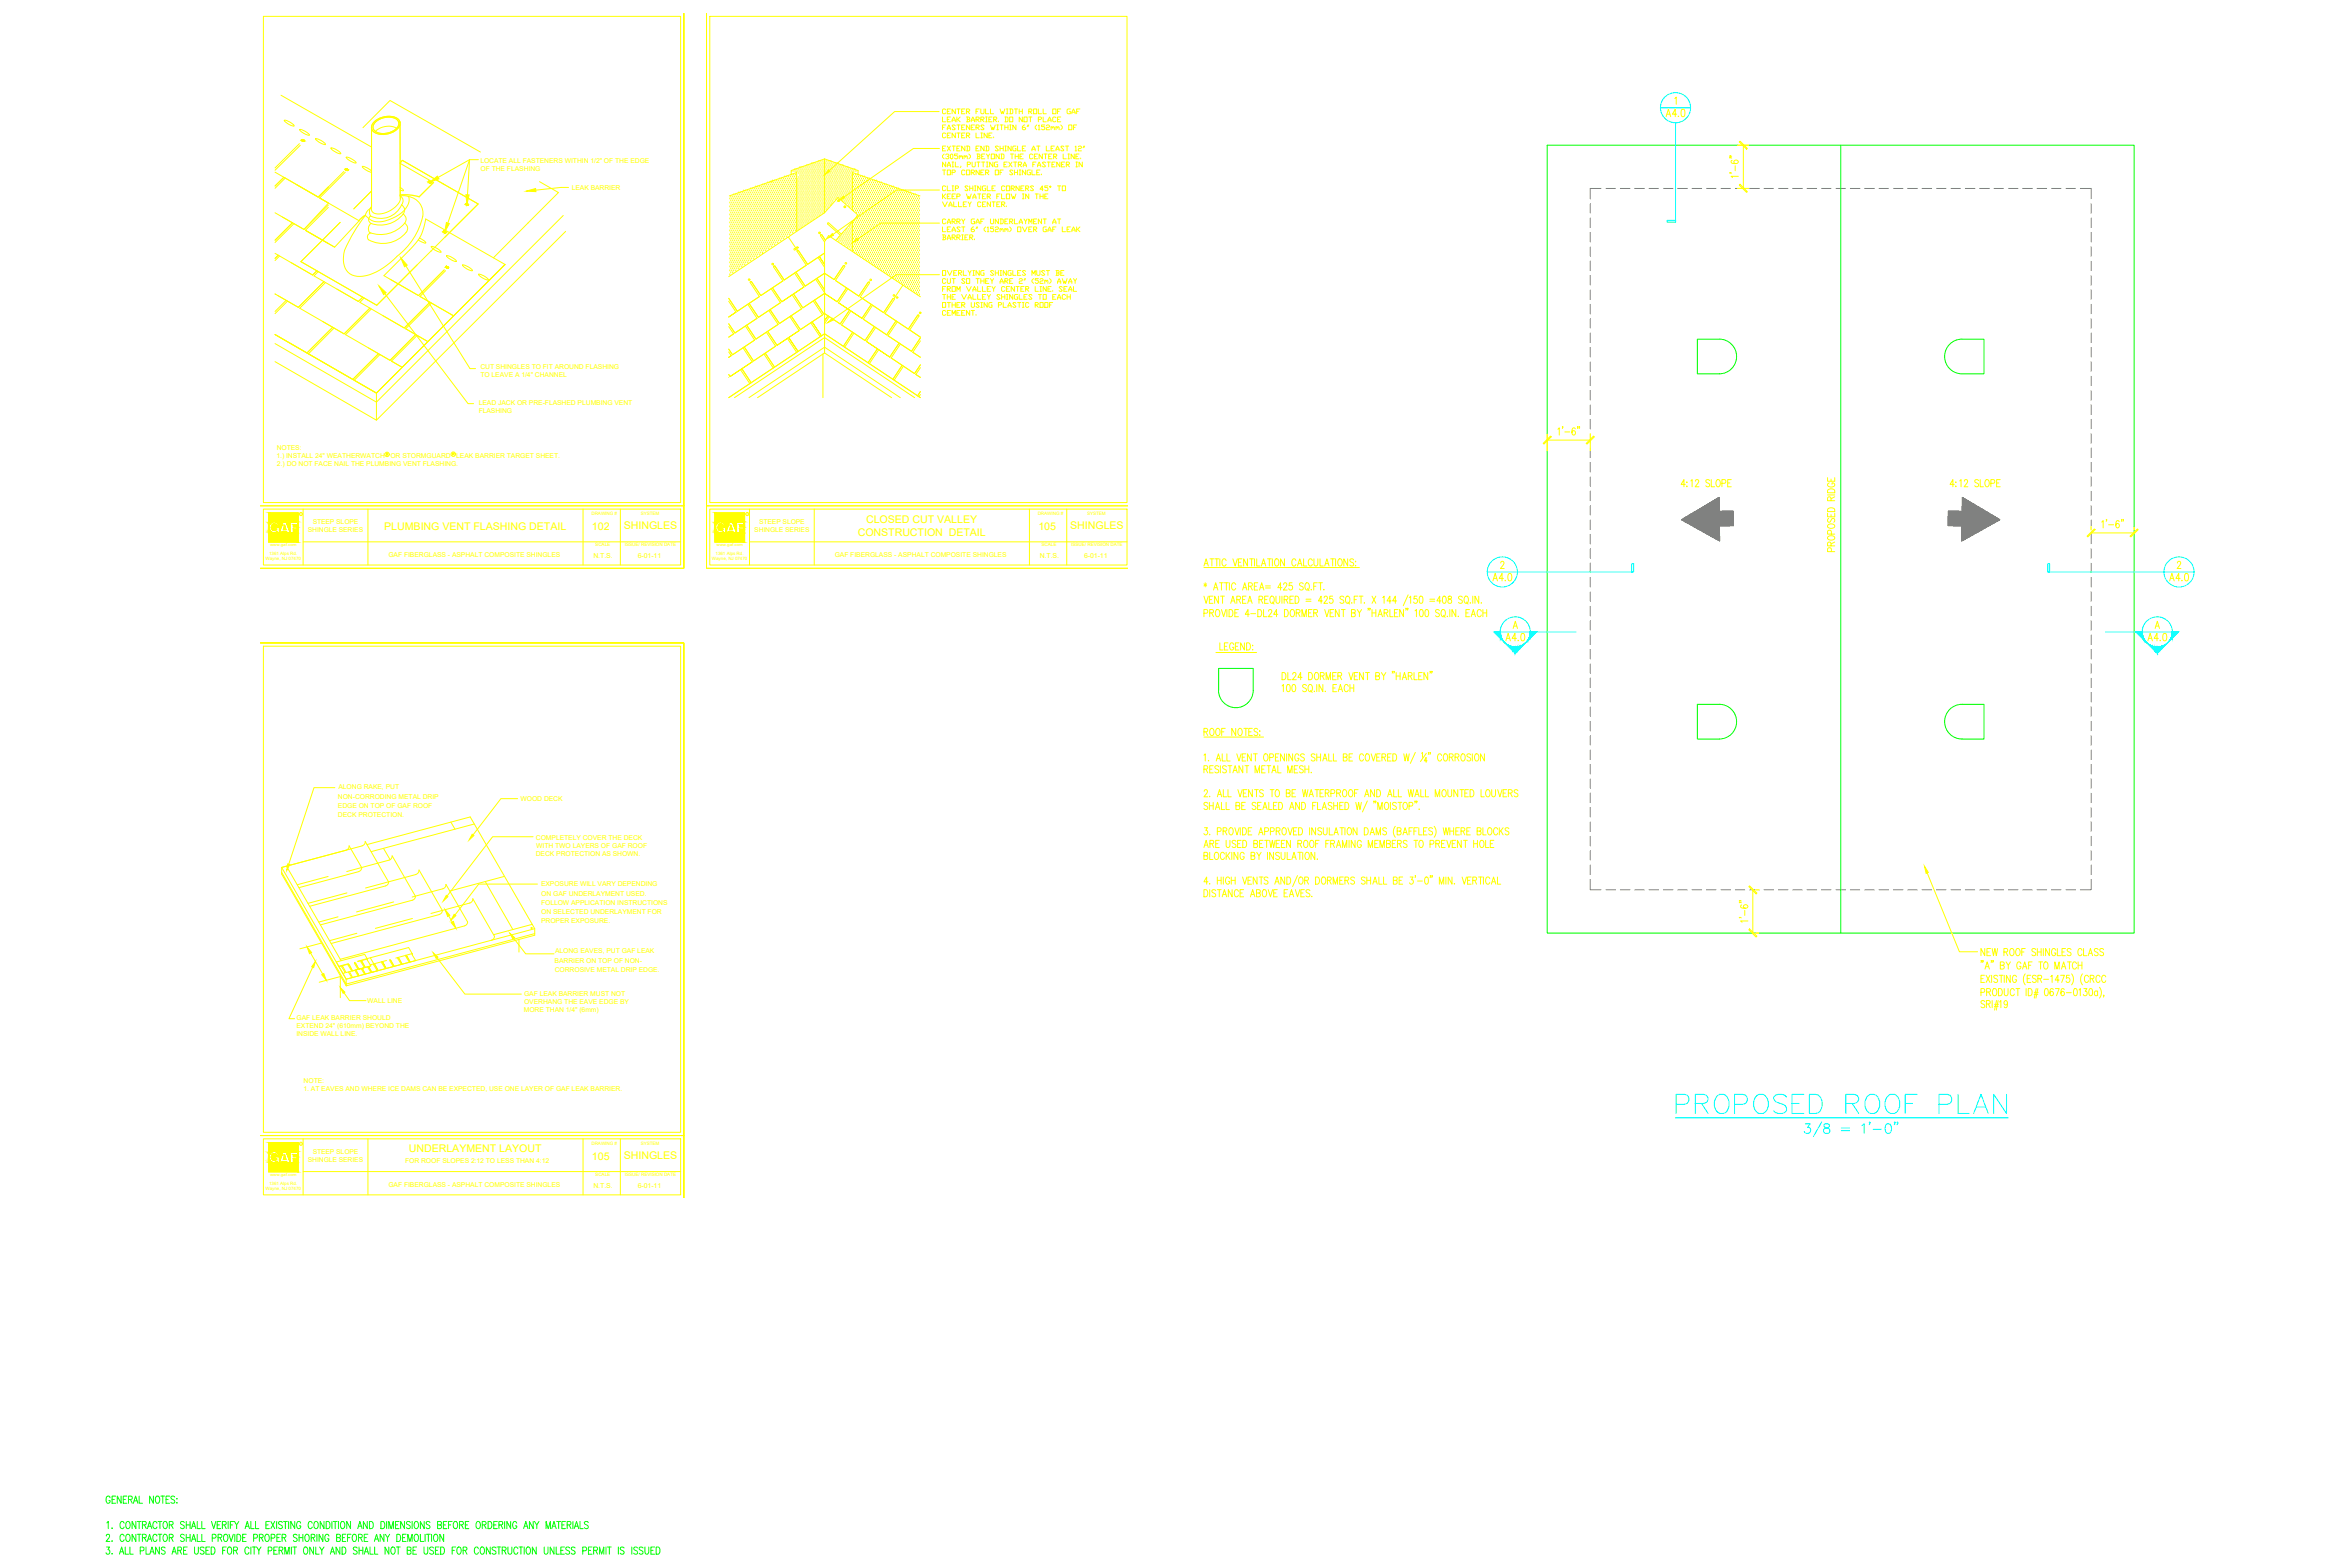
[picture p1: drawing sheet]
<svg xmlns="http://www.w3.org/2000/svg" width="914mm" height="610mm" viewBox="0 0 914 610" stroke-linecap="round" stroke-linejoin="round" font-family="sans-serif">
<defs><g id="words">
<text font-size="11.9" fill="#0ff" x="651.2" y="434.3">PROPOSED ROOF PLAN</text>
<text font-size="9.7" fill="#0ff" x="701.3" y="443.4">3/8 = 1'-0&quot;</text>
<g font-size="6.2" fill="#ff0">
<text x="647.3" y="46.6">A4.0</text>
<text x="580" y="227.2">A4.0</text>
<text x="843.5" y="227.2">A4.0</text>
<text x="584.9" y="250.5">A4.0</text>
<text x="835" y="250.5">A4.0</text>
</g>
<g font-size="5.3" fill="#ff0">
<text x="365.8" y="78.7">KEEP WATER FLOW IN THE</text>
<text x="365.8" y="117.8">THE VALLEY SHINGLES TO EACH</text>
</g>
<g font-size="4.9" fill="#ff0">
<text x="365.8" y="45.5">CENTER FULL WIDTH ROLL OF GAF</text>
<text x="365.8" y="48.7">LEAK BARRIER. DO NOT PLACE</text>
<text x="365.8" y="54.7">CENTER LINE.</text>
<text x="365.8" y="60">EXTEND END SHINGLE AT LEAST 12&quot;</text>
<text x="365.8" y="69.1">TOP CORNER OF SHINGLE.</text>
<text x="365.8" y="81.5">VALLEY CENTER.</text>
<text x="365.8" y="88.2">CARRY GAF UNDERLAYMENT AT</text>
<text x="365.8" y="91.4">LEAST 6&quot; (152mm) OVER GAF LEAK</text>
<text x="365.8" y="108.3">OVERLYING SHINGLES MUST BE</text>
<text x="365.8" y="111.5">CUT SO THEY ARE 2&quot; (52m) AWAY</text>
<text x="365.8" y="120.6">OTHER USING PLASTIC ROOF</text>
<text x="365.8" y="123.8">CEMEENT.</text>
</g>
<g font-size="4.1" fill="#ff0">
<text x="337" y="203.4">CLOSED CUT VALLEY</text>
<text x="149.5" y="206.1">PLUMBING VENT FLASHING DETAIL</text>
<text x="230.3" y="206.1">102</text>
<text x="242.7" y="205.9">SHINGLES</text>
<text x="333.8" y="208.4">CONSTRUCTION DETAIL</text>
<text x="404" y="206.1">105</text>
<text x="416.4" y="205.9">SHINGLES</text>
<text x="159.1" y="448.2">UNDERLAYMENT LAYOUT</text>
<text x="230.3" y="451.1">105</text>
<text x="242.7" y="450.9">SHINGLES</text>
</g>
<g font-size="2.7" fill="#ff0">
<text x="230.9" y="217.1">N.T.S.</text>
<text x="248.2" y="217.1">6-01-11</text>
<text x="404.6" y="217.1">N.T.S.</text>
<text x="421.8" y="217.1">6-01-11</text>
<text x="230.9" y="462.1">N.T.S.</text>
<text x="248.2" y="462.1">6-01-11</text>
</g>
<g font-size="2.6" fill="#ff0">
<text x="186.9" y="63.4">LOCATE ALL FASTENERS WITHIN 1/2&quot; OF THE EDGE</text>
<text x="187" y="66.5">OF THE FLASHING</text>
<text x="222.5" y="73.8">LEAK BARRIER</text>
<text x="186.9" y="143.6">CUT SHINGLES TO FIT AROUND FLASHING</text>
<text x="186.9" y="146.7">TO LEAVE A 1/4&quot; CHANNEL</text>
<text x="186.3" y="157.6">LEAD JACK OR PRE-FLASHED PLUMBING VENT</text>
<text x="186.3" y="160.7">FLASHING</text>
<text x="107.6" y="178.1">1.) INSTALL 24&quot; WEATHERWATCH</text>
<text x="107.7" y="174.9">NOTES:</text>
<text x="151.9" y="178.1">OR STORMGUARD</text>
<text x="177.5" y="178.1">LEAK BARRIER TARGET SHEET.</text>
<text x="107.8" y="181.2">2.) DO NOT FACE NAIL THE PLUMBING VENT FLASHING.</text>
<text x="121.7" y="203.8">STEEP SLOPE</text>
<text x="295.4" y="203.8">STEEP SLOPE</text>
<text x="119.8" y="206.9">SHINGLE SERIES</text>
<text x="293.5" y="206.9">SHINGLE SERIES</text>
<text x="151.1" y="216.7">GAF FIBERGLASS - ASPHALT COMPOSITE SHINGLES</text>
<text x="324.8" y="216.7">GAF FIBERGLASS - ASPHALT COMPOSITE SHINGLES</text>
<text x="131.5" y="310.7">NON-CORRODING METAL DRIP</text>
<text x="131.7" y="307.1">ALONG RAKE, PUT</text>
<text x="202.6" y="311.8">WOOD DECK</text>
<text x="131.5" y="314.3">EDGE ON TOP OF GAF ROOF</text>
<text x="131.5" y="318">DECK PROTECTION.</text>
<text x="208.5" y="326.8">COMPLETELY COVER THE DECK</text>
<text x="208.7" y="330">WITH TWO LAYERS OF GAF ROOF</text>
<text x="208.5" y="333.1">DECK PROTECTION AS SHOWN.</text>
<text x="210.5" y="344.8">EXPOSURE WILL VARY DEPENDING</text>
<text x="210.5" y="352">FOLLOW APPLICATION INSTRUCTIONS</text>
<text x="210.6" y="348.4">ON GAF UNDERLAYMENT USED.</text>
<text x="210.5" y="359.3">PROPER EXPOSURE.</text>
<text x="210.6" y="355.7">ON SELECTED UNDERLAYMENT FOR</text>
<text x="216" y="370.9">ALONG EAVES, PUT GAF LEAK</text>
<text x="215.8" y="374.5">BARRIER ON TOP OF NON-</text>
<text x="215.9" y="378.1">CORROSIVE METAL DRIP EDGE.</text>
<text x="203.9" y="387.6">GAF LEAK BARRIER MUST NOT</text>
<text x="142.9" y="390">WALL LINE</text>
<text x="203.8" y="393.9">MORE THAN 1/4&quot; (6mm)</text>
<text x="203.9" y="390.8">OVERHANG THE EAVE EDGE BY</text>
<text x="115.4" y="400">EXTEND 24&quot; (610mm) BEYOND THE</text>
<text x="115.4" y="396.9">GAF LEAK BARRIER SHOULD</text>
<text x="115.3" y="403.2">INSIDE WALL LINE.</text>
<text x="118.1" y="424.5">1. AT EAVES AND WHERE ICE DAMS CAN BE EXPECTED, USE ONE LAYER OF GAF LEAK BARRIER.</text>
<text x="118.2" y="421.4">NOTE:</text>
<text x="121.7" y="448.8">STEEP SLOPE</text>
<text x="119.8" y="451.9">SHINGLE SERIES</text>
<text x="157.6" y="452.6">FOR ROOF SLOPES 2:12 TO LESS THAN 4:12</text>
<text x="151.1" y="461.7">GAF FIBERGLASS - ASPHALT COMPOSITE SHINGLES</text>
</g>
<g font-size="1.8" fill="#ff0">
<text x="230.1" y="200.3">DRAWING #</text>
<text x="249.3" y="200.3">SYSTEM</text>
<text x="403.8" y="200.3">DRAWING #</text>
<text x="423" y="200.3">SYSTEM</text>
<text x="231.6" y="212.4">SCALE</text>
<text x="243.2" y="212.4">ISSUE/ REVISION DATE</text>
<text x="405.3" y="212.4">SCALE</text>
<text x="416.9" y="212.4">ISSUE/ REVISION DATE</text>
<text x="230.1" y="445.3">DRAWING #</text>
<text x="249.3" y="445.3">SYSTEM</text>
<text x="231.6" y="457.4">SCALE</text>
<text x="243.2" y="457.4">ISSUE/ REVISION DATE</text>
</g>
<g font-size="1.7" fill="#ff0">
<text x="104.7" y="215.8">1361 Alps Rd.</text>
<text x="278.4" y="215.8">1361 Alps Rd.</text>
<text x="103.3" y="217.9">Wayne, NJ 07470</text>
<text x="277" y="217.9">Wayne, NJ 07470</text>
<text x="104.7" y="460.8">1361 Alps Rd.</text>
<text x="103.3" y="462.9">Wayne, NJ 07470</text>
</g>
<g font-size="1.5" fill="#ff0">
<text x="105.1" y="212.4">www.gaf.com</text>
<text x="278.8" y="212.4">www.gaf.com</text>
<text x="105.1" y="457.4">www.gaf.com</text>
</g>
<g font-size="1" fill="#ff0">
<text x="116.8" y="200.4">R</text>
<text x="290.4" y="200.4">R</text>
<text x="116.8" y="445.4">R</text>
</g>
</g></defs>
<!-- layer: S-FLR-ABOVE -->
<g fill="none" stroke="#808080" stroke-width=".39">
<path d="M618.8 79.2v3.7M623 73.3h-4.2v4.1M624.9 73.3h3.7M630.5 73.3h3.7M636.1 73.3h3.7M641.6 73.3h3.8M647.2 73.3h3.8M652.8 73.3h3.7M658.4 73.3h3.7M664 73.3h3.8M669.6 73.3h3.8M675.2 73.3h3.7"/>
<path d="M680.8 73.3h3.7M686.4 73.3h3.7M692 73.3h3.7M697.6 73.3h3.7M703.2 73.3h3.7M708.8 73.3h3.7M714.4 73.3h3.7M720 73.3h3.7M725.6 73.3h3.7M731.1 73.3h3.8M736.7 73.3h3.8M742.3 73.3h3.7"/>
<path d="M747.9 73.3h3.8M753.5 73.3h3.8M759.1 73.3h3.7M764.7 73.3h3.7M770.3 73.3h3.7M775.9 73.3h3.7M781.5 73.3h3.7M787.1 73.3h3.7M792.6 73.3h3.8M798.3 73.3h3.7M803.9 73.3h3.7M809.5 73.3h4.1v4.1"/>
<path d="M813.6 79.2v3.7M618.8 84.8v3.7M618.8 90.4v3.7M618.8 96v3.7M813.6 84.8v3.7M813.6 90.4v3.7M813.6 96v3.7M618.8 101.6v3.7M618.8 107.2v3.7M618.8 112.8v3.7M618.8 118.4v3.7M813.6 101.6v3.7"/>
<path d="M813.6 107.2v3.7M813.6 112.8v3.7M813.6 118.4v3.7M618.8 124v3.7M618.8 129.6v3.7M618.8 135.1v3.8M813.6 124v3.7M813.6 129.6v3.7M813.6 135.1v3.8M618.8 140.7v3.8M618.8 146.3v3.7M618.8 151.9v3.8"/>
<path d="M618.8 157.5v3.8M813.6 140.7v3.8M813.6 146.3v3.7M813.6 151.9v3.8M813.6 157.5v3.8M618.8 163.1v3.7M618.8 168.7v3.7M618.8 174.3v3.7M618.8 179.9v3.7M813.6 163.1v3.7M813.6 168.7v3.7M813.6 174.3v3.7"/>
<path d="M813.6 179.9v3.7M618.8 185.5v3.7M618.8 191.1v3.7M618.8 196.7v3.7M813.6 185.5v3.7M813.6 191.1v3.7M813.6 196.7v3.7M618.8 202.3v3.7M618.8 207.9v3.7M618.8 213.5v3.7M618.8 219v3.8M813.6 202.3v3.7"/>
<path d="M813.6 207.9v3.7M813.6 213.5v3.7M813.6 219v3.8M618.8 224.6v3.8M618.8 230.2v3.7M618.8 235.8v3.8M813.6 224.6v3.8M813.6 230.2v3.7M813.6 235.8v3.8M618.8 241.4v3.8M618.8 247v3.8M618.8 252.6v3.7"/>
<path d="M618.8 258.2v3.7M813.6 241.4v3.8M813.6 247v3.8M813.6 252.6v3.7M813.6 258.2v3.7M618.8 263.8v3.7M618.8 269.4v3.7M618.8 275v3.7M813.6 263.8v3.7M813.6 269.4v3.7M813.6 275v3.7M618.8 280.6v3.7"/>
<path d="M618.8 286.2v3.7M618.8 291.8v3.7M618.8 297.4v3.7M813.6 280.6v3.7M813.6 286.2v3.7M813.6 291.8v3.7M813.6 297.4v3.7M618.8 303v3.7M618.8 308.5v3.8M618.8 314.1v3.8M618.8 319.7v3.8M813.6 303v3.7"/>
<path d="M813.6 308.5v3.8M813.6 314.1v3.8M813.6 319.7v3.8M618.8 325.3v3.8M618.8 330.9v3.8M618.8 336.5v3.7M813.6 325.3v3.8M813.6 330.9v3.8M813.6 336.5v3.7M618.8 342.1v4.1h4.2M624.9 346.2h3.7M630.5 346.2h3.7"/>
<path d="M636.1 346.2h3.7M641.6 346.2h3.8M647.2 346.2h3.8M652.8 346.2h3.7M658.4 346.2h3.7M664 346.2h3.8M669.6 346.2h3.8M675.2 346.2h3.7M680.8 346.2h3.7M686.4 346.2h3.7M692 346.2h3.7M697.6 346.2h3.7"/>
<path d="M703.2 346.2h3.7M708.8 346.2h3.7M714.4 346.2h3.7M720 346.2h3.7M725.6 346.2h3.7M731.1 346.2h3.8M736.7 346.2h3.8M742.3 346.2h3.7M747.9 346.2h3.8M753.5 346.2h3.8M759.1 346.2h3.7M764.7 346.2h3.7"/>
<path d="M770.3 346.2h3.7M775.9 346.2h3.7M781.5 346.2h3.7M787.1 346.2h3.7M792.6 346.2h3.8M798.3 346.2h3.7M803.9 346.2h3.7M813.6 342.1v4.1h-4.1"/>
</g>
<!-- layer: A-ROOF-2 -->
<path d="M602 56.5h228.4v306.5h-228.4zM716.2 56.5v306.5" fill="none" stroke="#0f0" stroke-width=".39"/>
<!-- layer: A-ELEV-2 -->
<g fill="none" stroke="#808080" stroke-width=".39">
<path d="M657.9 200l10.3 10M658 200l10.5 10.2M658.1 199.9l10.7 10.4M658.2 199.9l10.9 10.6M658.3 199.8l10.8 10.6M658.5 199.7l10.6 10.3M658.6 199.6l10.5 10.3M658.7 199.6l10.4 10.2M658.7 199.5l10.4 10.1M658.8 199.5l10.3 10M658.9 199.4l10.2 10M659 199.4l10.1 9.9"/>
<path d="M659 199.4l10.1 9.7M659.1 199.3l10 9.7M659.2 199.2l9.9 9.7M659.3 199.2l9.8 9.6M659.4 199.1l9.7 9.4M659.5 199.1l9.6 9.3M659.8 198.9l9.3 9.1M659.9 198.9l9.2 8.9M660.1 198.7l9 8.7M660.2 198.6l8.9 8.7M660.3 198.6l8.8 8.6M660.4 198.6l8.7 8.5"/>
<path d="M660.4 198.5l8.7 8.4M660.5 198.5l8.6 8.3M660.6 198.4l8.5 8.3M660.7 198.4l8.4 8.2M660.8 198.3l8.3 8M660.9 198.2l8.2 8M661 198.2l8.1 7.9M661.1 198.1l8 7.8M661.2 198.1l7.9 7.7M661.4 198l7.6 7.5M661.5 197.9l7.5 7.4M661.5 197.9l7.5 7.3"/>
<path d="M661.8 197.7l7.2 7.1M661.8 197.7l7.2 7M661.9 197.6l7.1 7M662 197.6l7 6.8M662.1 197.5l6.9 6.8 5.3-5.4M662.2 197.5l6.8 6.7 5.2-5.4M662.2 197.5l6.8 6.6 5.1-5.3M662.4 197.4l6.6 6.4-6.7-6.4M662.5 197.3l6.5 6.4 4.7-4.9M662.6 197.2l6.4 6.4 4.6-4.7M662.7 197.2l6.3 6.1 4.4-4.4M662.8 197.1l6.2 6.1 4.3-4.3"/>
<path d="M662.9 197.1l6.1 6M662.9 197l6.1 6 4-4.1M663 197l6 5.8 3.9-3.9M663.1 196.9l5.9 5.8M663.2 196.9l5.8 5.7M663.2 196.9l5.8 5.6 3.5-3.6M663.3 196.8l5.7 5.5 3.4-3.4M663.4 196.7l5.6 5.5 3.3-3.3M663.5 196.7l5.5 5.4M663.6 196.7l5.4 5.3 3-3.1M663.6 196.6l5.4 5.3 2.9-3M663.8 196.5l5.2 5.1 2.7-2.7"/>
<path d="M663.9 196.5l5.1 5 2.5-2.6M664 196.4l5 5M664 196.4l5 4.8 2.4-2.3M664.1 196.3l4.9 4.8 2.2-2.2M664.2 196.3l4.8 4.7 2-2.1M664.3 196.2l4.7 4.6 1.9-1.9M664.3 196.2l4.7 4.5 1.8-1.8M664.4 196.1l4.6 4.5M664.5 196.1l4.5 4.4 1.5-1.6M664.7 196l4.3 4.1 1.2-1.2M664.8 195.9l4.2 4.1 1.1-1.1M664.9 195.9l4.1 4"/>
<path d="M665 195.8l4 3.9 .8-.8M665 195.8l4 3.8 .7-.7M665.1 195.7l3.9 3.8 .5-.6M665.2 195.7l3.8 3.7 .4-.5M665.3 195.6l3.7 3.6 .3-.3M665.4 195.6l3.6 3.5 .2-.2M665.6 195.5l3.4 3.3M665.6 195.4l3.4 3.2M665.7 195.4l3.3 3.1M665.8 195.3l3.2 3.1M665.9 195.3l3.1 3M665.9 195.2l3.1 2.9"/>
<path d="M666 195.2l3 2.8M666.4 195l2.6 2.5M666.5 195l2.5 2.4M666.5 194.9l2.5 2.4M666.6 194.8l2.4 2.4M666.7 194.8l2.3 2.2M666.8 194.7l2.2 2.2M666.8 194.7l2.2 2.1M667 194.6l2 1.8M667.1 194.5l1.8 1.8M667.2 194.5l1.7 1.6M667.3 194.5l1.6 1.5"/>
<path d="M667.4 194.4l1.5 1.5M667.4 194.3l1.5 1.5M667.5 194.3l1.4 1.4M667.6 194.2l1.3 1.4M667.7 194.2l1.2 1.2M667.8 194.2l1.1 1.1M667.9 194.1l1 1.1M667.9 194.1l1 .9M668 194l.9 .9M668.1 194l.8 .8M668.1 193.9l.8 .8M668.2 193.9l.7 .6"/>
<path d="M668.3 193.8l.6 .6M668.4 193.8l.5 .5M668.4 193.7l.5 .5M668.5 193.7l.4 .4M668.6 193.6l.3 .3M668.7 193.6l.2 .2M668.8 193.6l.1 .1M668.8 193.5l.1 .1M669 198.9l5.3-.1 .1 5.7-5.4 .1zM669 196.5l-2-1.9 2 2.1M669 197.6l-2.7-2.6 2.7 2.8M669 198.9l-3.5-3.4 3.5 3.4"/>
<path d="M669.9 198.9l-.9 .9M670.3 198.9l-1.3 1.3M670.4 198.9l-1.4 1.4-4.4-4.3 4.4 4.4M671.3 198.9l-2.3 2.3M671.8 198.9l-2.8 2.8M672.1 198.9l-3.1 3.2M672.6 198.9l-3.6 3.7M672.8 198.9l-3.8 3.8M673.1 198.9l-4.1 4.1M673.5 198.9l-4.5 4.5M673.9 198.8l-4.9 5M674.3 199.1l-5.3 5.4"/>
<path d="M674.3 199l-5.3 5.4M674.4 200l-4.5 4.6M674.4 199.8l-4.6 4.8M674.4 199.7l-4.8 4.9M674.4 199.6l-4.9 5M674.4 199.3l-5.2 5.3M674.4 199.2l-5.3 5.4M758.1 198.8l5.4 .1-.1 5.7-5.4-.1zM758.1 198.9l5.3 5.4 7-6.8-7 6.9M758.1 200l4.5 4.6M758.1 199.8l4.6 4.8M758.1 199.7l4.7 4.9"/>
<path d="M758.1 199.6l4.9 5M758.1 199.4l5 5.2M758.1 199.3l5.1 5.3M758.1 199.2l5.2 5.4M758.1 199.1l5.3 5.4M758.1 199l5.3 5.4M758.4 198.8l5 5.1M758.6 198.8l4.8 5M759 198.9l4.4 4.5M759.3 198.9l4.1 4.1M759.6 198.9l3.8 3.9M760.3 198.9l3.1 3.2"/>
<path d="M760.7 198.9l2.7 2.8M761.2 198.9l2.2 2.3M761.7 198.9l1.7 1.8M761.8 198.9l1.6 1.7M762.2 198.9l1.3 1.3M762.4 198.9l1.1 1.1 4.1-4.1-4.1 4M763.1 198.9l.4 .3 3.6-3.6-3.6 3.5-.2-.2M763.5 198.6l3.3-3.2-3.3 3.4M763.5 194.9l1-.9-1 1M763.5 196.9l2.2-2.2-2.2 2.3M763.6 193.5l14.6 8.7-14.9 8.3zM763.6 193.5v.1"/>
<path d="M763.7 193.6l-.1 .1M763.8 193.6l-.2 .2M763.9 193.6l-.3 .3M763.9 193.7l-.3 .4M764 193.7l-.4 .5M764.1 193.8l-.5 .5M764.2 193.8l-.6 .6M764.2 193.9l-.6 .6M764.3 193.9l-.8 .8M764.4 194l-.9 .8M764.6 194.1l-1.1 1.1M764.7 194.2l-1.2 1.1"/>
<path d="M764.8 194.2l-1.3 1.2M764.8 194.2l-1.3 1.4M764.9 194.3l-1.4 1.4M765 194.3l-1.5 1.5M765.1 194.4l-1.6 1.5M765.2 194.5l-1.7 1.5M765.3 194.5l-1.8 1.6M765.3 194.5l-1.8 1.8M765.5 194.6l-2 1.9M765.6 194.7l-2.1 2M765.6 194.7l-2.1 2.1M765.9 194.8l-2.4 2.4"/>
<path d="M765.9 194.9l-2.4 2.4M766 195l-2.5 2.4M766.1 195l-2.6 2.5M766.2 195.1l-2.7 2.7M766.3 195.1l-2.8 2.8M766.4 195.2l-2.9 2.8M766.5 195.2l-3 2.9M766.6 195.3l-3.1 3M766.7 195.3l-3.2 3.1M766.7 195.4l-3.2 3.1M767 195.5l-3.5 3.4M767 195.6l-3.6 3.3"/>
<path d="M767.2 195.7l-3.7 3.7-.5-.5M767.3 195.7l-3.8 3.8-.6-.6 .6 .7 3.9-3.8M767.5 195.8l-4 3.9-.8-.8M767.7 196l-4.2 4.1-1.2-1.2M767.8 196l-4.3 4.3-1.5-1.4M767.9 196.1l-4.4 4.3M768 196.1l-4.5 4.4-1.6-1.6M768.1 196.1l-4.6 4.5M768.1 196.2l-4.6 4.5M768.2 196.2l-4.8 4.6-1.9-1.9M768.3 196.3l-4.9 4.7-2-2.1M768.4 196.3l-5 4.8"/>
<path d="M768.4 196.4l-5 4.8-2.3-2.3M768.5 196.4l-5.1 5M768.6 196.5l-5.2 5-2.5-2.6M768.6 196.5l-5.2 5.1-2.6-2.7M768.9 196.7l-5.5 5.3-3-3.1M769 196.7l-5.6 5.4M769.1 196.7l-5.7 5.5-3.2-3.3M769.1 196.8l-5.7 5.5-3.3-3.4M769.2 196.9l-5.8 5.6-3.5-3.6M769.3 196.9l-5.9 5.7-3.7-3.7M769.4 196.9l-6 5.8M769.5 197l-6.1 6-3.9-4.1"/>
<path d="M769.6 197.1l-6.2 6M769.7 197.1l-6.3 6.1-4.2-4.3M769.7 197.2l-6.3 6.1-4.3-4.4M769.8 197.2l-6.4 6.3M769.9 197.2l-6.5 6.4-4.6-4.7M770 197.3l-6.6 6.4-4.7-4.9M770 197.4l-6.6 6.4M770.1 197.4l-6.7 6.5M770.2 197.5l-6.8 6.6-5.1-5.3M770.3 197.5l-6.9 6.7-5.2-5.4M770.5 197.6l-7.1 7M770.6 197.7l-7.2 7"/>
<path d="M770.7 197.7l-7.3 7.1M770.8 197.8l-7.4 7.3M770.9 197.9l-7.5 7.3M771.1 198l-7.7 7.5M771.2 198l-7.8 7.7M771.3 198.1l-7.9 7.7M771.4 198.1l-8 7.8M771.5 198.2l-8.1 8M771.6 198.3l-8.2 8M771.7 198.3l-8.3 8.1M771.8 198.4l-8.4 8.2M772 198.5l-8.6 8.4"/>
<path d="M772.1 198.6l-8.7 8.5M772.2 198.6l-8.8 8.6M772.2 198.6l-8.8 8.7M772.3 198.7l-8.9 8.7M772.4 198.7l-9 8.8M772.5 198.8l-9.1 8.9M772.5 198.9l-9.1 8.9M772.8 199l-9.4 9.2M772.8 199l-9.4 9.3M772.9 199.1l-9.5 9.3M773 199.1l-9.6 9.4M773.2 199.2l-9.8 9.6"/>
<path d="M773.3 199.2l-9.9 9.7M773.5 199.4l-10.1 9.9M773.6 199.4l-10.2 10M773.6 199.5l-10.2 10M773.7 199.5l-10.3 10.1M773.8 199.6l-10.4 10.2M773.9 199.7l-10.6 10.3M774 199.7l-10.7 10.5M774.1 199.7l-10.8 10.6M774.2 199.8l-10.9 10.6M774.2 199.9l-10.9 10.6M774.3 199.9l-10.7 10.4"/>
<path d="M774.4 200l-10.5 10.2M774.5 200l-10.3 10M654.3 202.2l14.6-8.7 .2 17zM654.3 202.2l.2 .1M654.4 202.1l.3 .4M654.5 202.1l.5 .5M654.6 202l.7 .8M654.8 201.9l1.4 1.4M654.9 201.9l1.6 1.6M654.9 201.8l1.9 1.8M655 201.7l2.1 2.1M655.1 201.7l2.3 2.2"/>
<path d="M655.2 201.6l2.5 2.5M655.2 201.6l2.8 2.7M655.3 201.6l3 2.8M655.4 201.5l3.2 3.1M655.5 201.5l3.6 3.4M655.6 201.4l3.8 3.7M655.6 203l-.9-1.1 1.2 1.2M655.7 201.4l4 3.8M655.8 201.3l4.2 4.1M655.9 201.2l4.4 4.4M656 201.2l4.6 4.6M656 201.1l4.9 4.8"/>
<path d="M656.3 201l5.5 5.4M656.3 201l5.8 5.6M656.4 200.9l6 5.8M656.6 200.8l6.6 6.4M656.7 200.7l6.8 6.7M656.8 200.7l7 6.9M656.9 200.6l7.2 7.1M657 200.6l7.7 7.4M657.1 200.5l7.9 7.7M657.2 200.5l8.1 7.9M657.3 200.4l8.3 8.1M657.4 200.4l8.5 8.3"/>
<path d="M657.4 200.3l8.8 8.5M657.5 200.3l9 8.7M657.6 200.2l9.2 9M657.6 200.2l9.4 9.2M657.7 200.1l9.6 9.4M657.8 200.1l9.8 9.6M657.9 200l10 9.9M661.2 206.1l-5-5 5.3 5.2M662.7 206.9l-6.2-6.1 6.4 6.3M669 204.9l-7.3-7.1 7.3 7.3M669.1 205.5l-7.8-7.5 7.8 7.7M669.1 207.5l-9-8.8 9 9"/>
<path d="M669.1 208.2l-9.4-9.2 9.4 9.3M669.1 210.2l-10.7-10.5 10.7 10.6M674.4 202.3l-2.2 2.2M674.4 202.2l-2.3 2.3M674.4 202.1l-2.4 2.4M674.4 201.9l-2.6 2.6M674.4 201.8l-2.7 2.7M674.4 201.7l-2.8 2.9M674.4 201.6l-2.9 3M674.4 201.4l-3 3.2M674.4 201.2l-3.3 3.4M674.4 201.1l-3.4 3.5"/>
<path d="M674.4 200.9l-3.5 3.7M674.4 200.8l-3.7 3.8M674.4 200.7l-3.8 3.9M674.4 200.6l-3.9 4M674.4 200.5l-4.1 4.1M674.4 200.3l-4.2 4.3M674.4 200.2l-4.3 4.4M674.4 200.1l-4.4 4.5M674.4 204.4l-.1 .1M674.4 204.3l-.2 .2M674.4 204.1l-.3 .4M674.4 204l-.5 .5"/>
<path d="M674.4 203.9l-.6 .6M674.4 203.7l-.8 .8M674.4 203.6l-1 .9M674.4 203.4l-1.1 1.1M674.4 203.3l-1.2 1.2M674.4 203.2l-1.3 1.3M674.4 203l-1.4 1.5M674.4 202.9l-1.6 1.6M674.4 202.8l-1.7 1.7M674.4 202.7l-1.8 1.8M674.4 202.5l-1.9 2M674.4 202.4l-2.1 2.1"/>
<path d="M758 204.3l.3 .2M758 204.1l.4 .4M758 204l.5 .5M758 203.9l.6 .6M758.1 203.8l.6 .7M758.1 203.7l.8 .8M758.1 203.6l.9 .9M758.1 203.4l1 1.1M758.1 203.3l1.1 1.2M758.1 203.2l1.3 1.3M758.1 203l1.4 1.5M758.1 202.9l1.5 1.6"/>
<path d="M758.1 202.8l1.7 1.7M758.1 202.7l1.8 1.8M758.1 202.5l1.9 2M758.1 202.3l2.1 2.2M758.1 202.2l2.2 2.3M758.1 202.1l2.4 2.4M758.1 201.9l2.5 2.6M758.1 201.8l2.6 2.7M758.1 201.7l2.8 2.9M758.1 201.6l2.9 3M758.1 201.3l3.1 3.3M758.1 201.2l3.3 3.4"/>
<path d="M758.1 200.9l3.5 3.7M758.1 200.8l3.6 3.8M758.1 200.7l3.7 3.9M758.1 200.6l3.9 4M758.1 200.5l4 4.1M758.1 200.3l4.1 4.3M758.1 200.2l4.2 4.4M763.4 207.9l9.2-9-9.2 9.1M763.4 209l9.9-9.7-9.9 9.8M763.4 205.3l7.6-7.4-7.6 7.6M763.4 206.7l8.5-8.3-8.5 8.4M763.4 201.7l5.3-5.1-5.3 5.3"/>
<path d="M766.3 208.8l8.7-8.5-9 8.7M768.9 207.4l6.8-6.7-7.1 6.9M770.7 206.4l5.4-5.4-5.7 5.6M774.6 200l-10.1 9.9M774.7 200.1l-9.9 9.6M774.8 200.2l-9.4 9.2M774.9 200.2l-9.2 9M775.1 200.4l-8.5 8.3M775.2 200.4l-8.3 8.1M775.3 200.5l-8.1 7.9M775.5 200.6l-7.8 7.4M775.6 200.6l-7.3 7.1"/>
<path d="M775.8 200.8l-6.6 6.4M775.9 200.8l-6.4 6.3M775.9 203.5l1.6-1.7-1.9 1.8M776 200.9l-6.2 6M776.1 200.9l-6 5.8M776.3 201.1l-5.3 5.2M776.4 201.1l-5.1 5M776.4 201.1l-4.9 4.8M776.5 201.2l-4.7 4.6M776.6 201.2l-4.5 4.4M776.6 201.3l-4.2 4.1M776.7 201.4l-4 3.8"/>
<path d="M776.8 201.4l-3.8 3.7M776.9 201.4l-3.6 3.5M777.1 201.5l-3.5 3.3M777.1 201.6l-2.9 2.8M777.2 201.6l-2.7 2.7M777.3 201.6l-2.5 2.5M777.4 201.7l-2.3 2.2M777.5 201.7l-2.1 2.1M777.7 201.9l-1.5 1.4M777.7 201.9l-1.2 1.2M777.8 202l-1 1M777.9 202l-.8 .8"/>
<path d="M778 202.1l-.6 .5M778 202.1l-.3 .4M778.1 202.2l-.1 .1"/>
</g>
<!-- layer: A-TEXT-1 -->
<g fill="none" stroke="#ff0" stroke-width=".39">
<path d="M655.7 188.4h-1.6l1.1-1.8v2.8M656.4 187.5v.3zM656.4 189.1v.3zM657.9 187.1l.5-.5v2.8M659.7 187.2l.4-.6 .7 .1 .2 .4-.3 .9-1.1 1.4h1.5M665.2 187l-.5-.4-1 .4 .3 .6 1.1 .7a.67 .67 0 0 1-.4 1.1l-1-.5M665.9 186.6v2.8h1.3M668.1 186.7l.2-.1a1.44 1.44 0 0 1 1.1 1.4 1.44 1.44 0 0 1-1.1 1.4 1.87 1.87 0 0 1-.2-2.7zM670 188l1.3-.1 .2-.4-.2-.8-1.3-.1v2.8M672.3 187.9h.8M673.7 186.6h-1.4v2.8h1.4M711.1 199.7v1.4h2.8v-1.4"/>
<path d="M711.1 185.8v1.4h2.8v-1.4M711.1 192.5h2.8M711.2 198a1.74 1.74 0 0 1 2.7 .3v.7h-2.8zM711.2 190.6a1.74 1.74 0 0 1 2.7 .3v.8h-2.8zM711.8 187.8a.83 .83 0 0 0-.7 1.1 .83 .83 0 0 0 1.1 .6h.7a.84 .84 0 0 0 1-.8 .84 .84 0 0 0-1-.9v.6M712.5 194.8l-.2-1.3-.4-.2-.7 .2-.1 1.3h2.8M712.5 186.4v.8M713.9 193.3l-1.4 .7M760.4 188.4h-1.6l1.1-1.8v2.8M761 187.5v.3zM761 189.1v.3zM762.5 187.1l.6-.5v2.8"/>
<path d="M764.3 187.2l.5-.6h.4l.4 .5-.3 .9-1.1 1.4h1.5M769.9 187l-1-.4a.61 .61 0 0 0-.5 .5 .61 .61 0 0 0 .4 .7l1 .5a.67 .67 0 0 1-.4 1.1l-1-.5M770.5 186.6v2.8h1.3M772.8 186.7l.2-.1a1.44 1.44 0 0 1 1.1 1.4 1.44 1.44 0 0 1-1.1 1.4 1.87 1.87 0 0 1-.2-2.7zM774.7 188l1.3-.1 .2-.4-.2-.8-1.3-.1v2.8M776.9 187.9h.8M778.3 186.6h-1.4v2.8h1.4M468.8 219.3h1M470.8 217.4h1.5M471.6 217.4v2.8M472.7 217.4h1.5M473.5 217.4v2.8"/>
<path d="M474.6 217.4v2.8M477.1 218.1a.83 .83 0 0 0-1-.7 .83 .83 0 0 0-.6 1.1v.6a.83 .83 0 0 0 .6 1.1 .83 .83 0 0 0 1-.6M479.7 217.4l.9 2.8 .9-2.8M481.9 218.8h.8M483.2 217.4h-1.3v2.8h1.3M485.4 217.4v2.8l-1.5-2.8v2.8M486.2 217.4h1.5M487 217.4v2.8M488.1 217.4v2.8M489 217.4v2.8h1.3M491.2 219.3h1M493.2 217.4h1.5"/>
<path d="M493.9 217.4v2.8M495.1 217.4v2.8M496.4 217.5l.2-.1a1.44 1.44 0 0 1 1.1 1.4 1.44 1.44 0 0 1-1.1 1.4 1.87 1.87 0 0 1-.2-2.7zM499.8 217.4v2.8l-1.5-2.8v2.8M504.2 218.1a.81 .81 0 0 0-1-.7 .81 .81 0 0 0-.5 1.1v.6a.81 .81 0 0 0 .5 1.1 .81 .81 0 0 0 1-.6M505.2 219.3h1.1M507.2 217.4v2.8h1.3M510.6 218.1a.81 .81 0 0 0-1-.7 .81 .81 0 0 0-.5 1.1v.6a.81 .81 0 0 0 .5 1.1 .81 .81 0 0 0 1-.6M511.3 217.4v2l.6 .8 .8-.4 .1-2.4M513.6 217.4v2.8h1.3M515.7 219.3h1.1M517.8 217.4h1.5"/>
<path d="M518.5 217.4v2.8M519.7 217.4v2.8M521 217.5l.2-.1a1.43 1.43 0 0 1 1.1 1.4 1.43 1.43 0 0 1-1.1 1.4 1.87 1.87 0 0 1-.2-2.7zM524.4 217.4v2.8l-1.5-2.8v2.8M526.7 217.8a.78 .78 0 0 0-.8-.4 .78 .78 0 0 0-.7 .7l1.5 1.3v.4l-.5 .4-1-.4M527.5 218.3v.3zM527.5 219.9v.3zM711.2 208.8a1.59 1.59 0 0 1 2.7 .7 1.56 1.56 0 0 1-1.5 .7 1.56 1.56 0 0 1-1.3-1.1zM711.2 204.3a1.55 1.55 0 0 1 2.7 .6 1.56 1.56 0 0 1-1.5 .7 1.56 1.56 0 0 1-1.3-1.1zM711.5 201.7l-.3 .2a.78 .78 0 0 0 .6 1.3l1.3-1.5h.4l.4 .5-.4 1M712.5 212.4l-.2-1.3-.9-.1-.3 1.4h2.8M712.5 200.2v.9"/>
<path d="M712.6 214.6l-.1-1.3-.5-.2-.8 .2-.1 1.3h2.8M712.6 207.8l-.1-1.3-.5-.2-.8 .2-.1 1.3h2.8M713.9 210.9l-1.4 .7M468.5 220.2l.8-2.8 .9 2.8M468.5 231.9l.8 2.8 .9-2.8M468.5 238.6l1.2-.2 .2-.3-.2-.8-1.2-.2v2.8M468.5 220.8h60.5M468.5 227.1l1 .8M469 226.7v1.6M469.5 227.1l-1 .8M470.6 233.3h.8M470.7 238.4l1.3-.1 .2-.4-.2-.6-1.3-.2v2.8"/>
<path d="M471.4 238.4l.8 1.5M472 231.9h-1.4v2.8h1.4M472.2 229.5l.8-2.8 .9 2.8M472.5 228.6h1M473.3 237.3l.2-.2a1.43 1.43 0 0 1 1.2 1.4 1.43 1.43 0 0 1-1.2 1.4 1.87 1.87 0 0 1-.2-2.6zM474.1 231.9v2.8l-1.5-2.8v2.8M474.5 226.7h1.5M474.9 231.9h1.5M475.3 237.1l.8 2.8 .9-2.8M475.3 226.7v2.8M475.7 231.9v2.8M476.4 226.7h1.5"/>
<path d="M477.2 226.7v2.8M477.4 237.1v2.8M478.2 237.1a1.49 1.49 0 0 1 1.6 1 1.49 1.49 0 0 1-.5 1.7l-1.1 .1zM478.4 226.7v2.8M478.9 234.7l.8-2.8 .9 2.8M479.2 233.8h1.1M480.5 238.4h.8M480.8 227.4a.83 .83 0 0 0-1-.7 .83 .83 0 0 0-.6 1.1v.6a.83 .83 0 0 0 .6 1.1 .83 .83 0 0 0 1-.6M481.2 233.3l1.3-.2 .2-.4-.2-.7-1.3-.1v2.8M481.9 237.1h-1.4v2.8h1.4M482 233.3l.7 1.4M483.5 229.5l.8-2.8 .9 2.8"/>
<path d="M483.5 233.3h.8M483.8 228.6h1M484.8 231.9h-1.3v2.8h1.3M485.5 234.7l.8-2.8 .9 2.8M485.8 228.1l1.3-.2 .1-.9-.4-.3h-1v2.8M485.8 233.8h1.1M486.1 239h-1.6l1.1-1.9v2.8M486.5 228.1l.8 1.4M486.7 238.7h1.9M488.1 228.1h.8M489.4 226.7h-1.3v2.8h1.3M489.4 237.1a1.51 1.51 0 0 1 1.5 1 1.51 1.51 0 0 1-.4 1.7l-1.1 .1z"/>
<path d="M489.9 233.3l1.3-.2 .2-.4-.2-.7-1.3-.1v2.8M490.1 229.5l.8-2.8 .9 2.8M490.4 228.6h1M490.6 233.3l.8 1.4M490.8 220.2l.9-2.8 .8 2.8M491.7 237.1v2.8h1.3M492.1 233.3h.9M492.4 227.9h1.9M492.4 228.7h1.9M493.5 231.9h-1.4v2.8h1.4M493.6 237.8l.4-.7 .7 .2 .2 .3-.4 1-1 1.3h1.5M494.5 232l.2-.1a1.44 1.44 0 0 1 1.1 1.4 1.44 1.44 0 0 1-1.1 1.4 1.87 1.87 0 0 1-.2-2.7z"/>
<path d="M495.1 234.2l.6 .8M496.5 231.9l.1 2.4 .5 .4 .7-.4 .2-2.4M497.2 239h-1.6l1.1-1.9v2.8M498.8 228.6h-1.6l1.1-1.9v2.8M498.8 231.9v2.8M499.4 227.4l.2-.4a.66 .66 0 0 1 .9-.1 .66 .66 0 0 1 .1 .9l-1.2 1.7h1.4M499.7 233.3l1.2-.2 .2-.9-1.4-.3v2.8M499.8 237.1a1.51 1.51 0 0 1 1.5 1 1.51 1.51 0 0 1-.5 1.7l-1 .1zM500.4 233.3l.7 1.4M501.9 233.3h.9M502.4 237.3l.3-.2a1.44 1.44 0 0 1 1.1 1.4 1.44 1.44 0 0 1-1.1 1.4 1.82 1.82 0 0 1-.3-2.6zM502.8 226.7h-1.1l-.1 1.2a.86 .86 0 0 1 1.1 .1 .86 .86 0 0 1 0 1.2 .86 .86 0 0 1-1.1 0l-.1-.2"/>
<path d="M503.3 231.9h-1.4v2.8h1.4M503.9 231.9a1.51 1.51 0 0 1 1.5 1 1.51 1.51 0 0 1-.4 1.7l-1.1 .1zM504.4 238.4l1.2-.1 .2-.9-1.4-.3v2.8M504.9 220.2l.9-2.8 .8 2.8M505.1 238.4l.7 1.5M506.6 239.9v-2.8l.8 2.8 .9-2.8v2.8M507.1 227.1a.73 .73 0 0 0-.9-.4 .73 .73 0 0 0-.4 1l1.1 .6a.77 .77 0 0 1-.1 1.2 .77 .77 0 0 1-1.2-.4M508.2 226.9l.2-.2a1.45 1.45 0 0 1 1.1 1.4 1.45 1.45 0 0 1-1.1 1.4 1.89 1.89 0 0 1-.2-2.6zM508.2 233.1h1.9M508.2 233.9h1.9M508.7 229l.7 .8M509.1 238.4h.9"/>
<path d="M510.2 229.2v.3l.1-.1M510.5 237.1h-1.4v2.8h1.4M511.2 238.4l1.2-.1 .2-.9-1.4-.3v2.8M511.2 228.1h.8M511.9 238.4l.8 1.5M512.6 226.7h-1.4v2.8M513.1 226.7h1.5M513.8 226.7v2.8M514.6 233.8h-1.6l1.1-1.9v2.8M515.1 229.2v.3l.1-.1M515.2 232.6l.5-.7 .6 .1 .2 .5-.3 .9-1.1 1.3h1.5M515.5 220.2l.8-2.8 .8 2.8"/>
<path d="M515.5 237.1l.8 2.8 .8-2.8M517.6 238.4h.8M518.5 231.9h-1.1v1.2a.85 .85 0 0 1 1.2 .1 .85 .85 0 0 1-.2 1.2 .85 .85 0 0 1-1.2-.2M519 237.1h-1.4v2.8h1.4M521.1 237.1v2.8l-1.5-2.8v2.8M521.9 237.1h1.5M522.7 237.1v2.8M522.9 232.3l-.2-.3a.82 .82 0 0 0-1.3 .6l1.5 1.3v.4l-.5 .4-1-.4M524 232l.2-.1a1.44 1.44 0 0 1 1.1 1.4 1.44 1.44 0 0 1-1.1 1.4 1.87 1.87 0 0 1-.2-2.7zM524.5 234.2l.6 .8M525.9 238.4l1.2-.1 .2-.9-1.4-.3v2.8l1.4-.2v-1l-.5-.3M526 234.5l.1 .1"/>
<path d="M526.9 233.3h.9M528.1 237.1l.9 1.3 .8-1.3M528.3 231.9h-1.4v2.8M528.9 231.9h1.5M529 238.4v1.5M529.6 231.9v2.8M530.9 234.5l.1 .1M532.5 236.7h-.2h.2l-.2 .7M533.1 236.7h-.2h.2l-.2 .7M533.9 231.9l1.4 2.8M533.9 238.4h1.4M533.9 237.1v2.8"/>
<path d="M535.3 231.9l-1.4 2.8M535.3 237.1v2.8M536.2 239.9l.8-2.8 .9 2.8M536.5 239h1.1M538 232.5l.6-.6v2.8M538.6 238.4l1.2-.1 .2-.4-.2-.6-1.2-.2v2.8M539.3 238.4l.7 1.5M540.8 237.1v2.8h1.3M541.3 233.8h-1.6l1.1-1.9v2.8M542.6 238.4h.8M543.4 233.8h-1.5l1-1.9v2.8M544 237.1h-1.4v2.8h1.4"/>
<path d="M546.1 237.1v2.8l-1.5-2.8v2.8M547.2 236.7h-.2h.2l-.2 .7M547.8 236.7h-.2h.2l-.2 .7M547.9 231.4l-1.9 4.2M548.3 232.5l.6-.6v2.8M550.6 237.6l.5-.5v2.8M551.3 231.9h-1l-.1 1.2a.85 .85 0 0 1 1.2 .1 .85 .85 0 0 1-.2 1.2 .85 .85 0 0 1-1.2-.2M552.5 232l.5-.1a1.83 1.83 0 0 1 0 2.8h-.2a2.11 2.11 0 0 1-.3-2.7zM552.6 237.3l.5-.2a1.76 1.76 0 0 1 0 2.8l-.5-.1-.3-1.1zM554.7 237.3l.6-.2a1.83 1.83 0 0 1 0 2.8h-.2a2.11 2.11 0 0 1-.4-2.6zM556.3 233.1h1.9M556.3 233.9h1.9"/>
<path d="M560.1 237.5l-1-.4a.61 .61 0 0 0-.5 .6 .61 .61 0 0 0 .4 .6l1 .6a.67 .67 0 0 1-.5 1l-.9-.4M560.7 233.8h-1.6l1.1-1.9v2.8M561.1 237.3l.2-.2a1.44 1.44 0 0 1 1.1 1.4 1.44 1.44 0 0 1-1.1 1.4 1.87 1.87 0 0 1-.2-2.6zM561.6 232h.8l.3 1.1a1.22 1.22 0 0 1-.8 1.6 2.11 2.11 0 0 1-.3-2.7zM561.7 239.4l.6 .8M563.2 239.7l.1 .1M563.6 232v.8a1.02 1.02 0 0 1 1.1 .7 1.02 1.02 0 0 1-.4 1.2 .89 .89 0 0 1-1-.9 .89 .89 0 0 1 1.1-.8l.4-.7a.75 .75 0 0 0-1.2-.3zM564.1 237.1v2.8M566.5 237.1v2.8l-1.5-2.8v2.8M567.4 239.7l.1 .1M569 232.3a.78 .78 0 0 0-.8-.4 .78 .78 0 0 0-.7 .7l1.5 1.3v.4l-.5 .4-1-.4M570.1 232l.2-.1a1.44 1.44 0 0 1 1.1 1.4 1.44 1.44 0 0 1-1.1 1.4 1.87 1.87 0 0 1-.2-2.7z"/>
<path d="M570.4 238.4h.8M570.6 234.2l.6 .8M571.8 237.1h-1.4v2.8h1.4M572.1 234.5l.1 .1M572.4 239.9l.9-2.8 .8 2.8M572.8 239h1M573.1 231.9v2.8M575.4 231.9v2.8l-1.5-2.8v2.8M576.4 234.5l.1 .1M576.4 237.8a.83 .83 0 0 0-1-.7 .83 .83 0 0 0-.6 1.1v.7a.83 .83 0 0 0 .6 1 .83 .83 0 0 0 1-.7M577 238.4h1.5M577 237.1v2.8"/>
<path d="M578.5 237.1v2.8M473.1 253.8h15.9M474.6 250.1v2.8h1.3M476.4 251.4h.9M477.8 250.1h-1.4v2.8h1.4M480.1 250.8a.83 .83 0 0 0-1-.7 .83 .83 0 0 0-.6 1v.7a.84 .84 0 0 0 .8 1.1 .84 .84 0 0 0 .8-1.1h-.6M480.7 251.4h.8M482.1 250.1h-1.4v2.8h1.4M484.2 250.1v2.8l-1.5-2.8v2.8M485.1 250.1a1.49 1.49 0 0 1 1.5 .9 1.49 1.49 0 0 1-.5 1.7l-1 .2zM487.3 251.1h.2zM487.3 252.7h.2z"/>
<path d="M498.9 261.6a1.49 1.49 0 0 1 1.5 1 1.49 1.49 0 0 1-.5 1.7l-1 .1zM498.9 266.8l.5-.5v2.8M500.9 266.4l.5-.1a1.84 1.84 0 0 1 0 2.8h-.2a2.04 2.04 0 0 1-.3-2.7zM501.1 261.6v2.8h1.3M503 262.3l.4-.7 .7 .2 .2 .4-.3 .9-1.1 1.3h1.5M503 266.4h.9l.3 1.1a1.2 1.2 0 0 1-.9 1.6 1.99 1.99 0 0 1-.3-2.7zM506.6 263.5h-1.6l1.1-1.9v2.8M508.3 266.7l-.2-.3a.78 .78 0 0 0-1.2 .6l1.4 1.3v.4l-.5 .4-.9-.4M509.2 261.6a1.49 1.49 0 0 1 1.5 1 1.49 1.49 0 0 1-.5 1.7l-1 .1zM509.4 266.4l.2-.1a1.44 1.44 0 0 1 1.1 1.4 1.44 1.44 0 0 1-1.1 1.4 1.87 1.87 0 0 1-.2-2.7zM509.9 268.6l.7 .8M511.4 268.8l.1 .2"/>
<path d="M511.9 261.8l.2-.2a1.44 1.44 0 0 1 1.1 1.4 1.44 1.44 0 0 1-1.1 1.4 1.87 1.87 0 0 1-.2-2.6zM512.4 266.3v2.8M513.8 263l1.2-.2 .2-.9-1.4-.3v2.8M514.5 263l.7 1.4M514.7 266.3v2.8l-1.5-2.8v2.8M515.7 268.8l.1 .2M516 264.4v-2.8l.8 2.8 .9-2.8v2.8M518.5 263h.9M518.7 267.6h.8M519.9 261.6h-1.4v2.8h1.4M520.1 266.3h-1.4v2.8h1.4M520.6 263l1.2-.2 .2-.9-1.4-.3v2.8"/>
<path d="M520.7 269.1l.8-2.8 .9 2.8M521 268.2h1.1M521.3 263l.8 1.4M524.6 267a.83 .83 0 0 0-1-.7 .83 .83 0 0 0-.6 1v.7a.83 .83 0 0 0 .6 1.1 .83 .83 0 0 0 1-.7M524.8 261.6l.9 2.8 .8-2.8M525.3 267.6h1.5M525.3 266.3v2.8M526.8 266.3v2.8M527 263h.8M528.4 261.6h-1.4v2.8h1.4M530.5 261.6v2.8l-1.5-2.8v2.8M531.3 261.6h1.5"/>
<path d="M532.1 261.6v2.8M535.3 263l1.3-.2 .2-.4-.2-.6-1.3-.2v2.8l1.4-.2 .1-.7-.6-.5M537.5 261.6l.9 1.4 .8-1.4M538.4 263v1.4M541.9 261.3h-.2h.2l-.2 .6M542.5 261.3h-.2h.2l-.2 .6M543.3 263h1.5M543.3 261.6v2.8M544.8 261.6v2.8M545.6 264.4l.9-2.8 .8 2.8M545.9 263.5h1.1M548 263l1.2-.2 .2-.9-1.4-.3v2.8"/>
<path d="M548.7 263l.7 1.4M550.2 261.6v2.8h1.3M552 263h.9M553.4 261.6h-1.4v2.8h1.4M555.5 261.6v2.8l-1.4-2.8v2.8M556.6 261.3h-.2h.2l-.2 .6M557.2 261.3h-.2h.2l-.2 .6M468.5 284.7l1.2-.1 .2-.4-.2-.7-1.2-.1v2.7M468.5 293.8l.5-.5v2.8M468.5 299.2l1.2-.1 .2-.4-.2-.7-1.2-.1v2.8M468.5 286.7h23.2M469.2 284.7l.7 1.4"/>
<path d="M469.2 299.2l.7 1.5M470.2 295.8l.2 .1M470.7 299.2h.9M471.1 283.5l.2-.1a1.44 1.44 0 0 1 1.1 1.3 1.44 1.44 0 0 1-1.1 1.4 1.83 1.83 0 0 1-.2-2.6zM472.1 297.9h-1.4v2.8h1.4M473.2 296.1l.9-2.8 .8 2.8M473.5 283.5l.2-.1a1.44 1.44 0 0 1 1.1 1.3 1.44 1.44 0 0 1-1.1 1.4 1.83 1.83 0 0 1-.2-2.6zM473.5 295.1h1.1M474.2 298.3a.74 .74 0 0 0-.9-.4 .74 .74 0 0 0-.5 .9l1.2 .7 .2 .8-.5 .4-1-.4M474.9 297.9v2.8M475.4 284.7h.8M475.6 293.3v2.8h1.2"/>
<path d="M476.8 283.4h-1.4v2.7M477.2 298.3l-.2-.3a.78 .78 0 0 0-1.3 .5l1.5 1.4v.4l-.6 .4-.9-.4M477.4 293.3v2.8h1.3M477.8 297.9h1.5M478.6 297.9v2.8M480.1 299.7h1M480.8 283.4v2.7l-1.5-2.7v2.7M481.2 293.3l.9 2.8 .8-2.8M482.1 283.5l.2-.1a1.44 1.44 0 0 1 1.1 1.3 1.44 1.44 0 0 1-1.1 1.4 1.83 1.83 0 0 1-.2-2.6zM483.4 294.6h.8M483.6 297.9v2.8l-1.5-2.8v2.8M484 283.4h1.5"/>
<path d="M484.4 297.9h1.5M484.8 293.3h-1.4v2.8h1.4M484.8 283.4v2.7M485.2 297.9v2.8M485.9 284.7h.9M486.9 293.3v2.8l-1.5-2.8v2.8M487.3 283.4h-1.4v2.7h1.4M487.7 293.3h1.5M488.5 293.3v2.8M489.4 283.8a.78 .78 0 0 0-.8-.5 .78 .78 0 0 0-.7 .7l1.5 1.4v.4l-.5 .3-1-.3M490.2 284.3v.3zM490.2 285.9v.2z"/>
<path d="M490.9 299.2h.9M492.1 293.4l.2-.1a1.43 1.43 0 0 1 1.1 1.4 1.43 1.43 0 0 1-1.1 1.4 1.87 1.87 0 0 1-.2-2.7zM492.3 297.9h-1.4v2.8h1.4M493 297.9h1.5M493.7 297.9v2.8M494 294.7l1.3-.1 .2-.4-.2-.8-1.3-.1v2.8M495.2 299.7h1.1M496.3 294.6h.8M497.2 297.9v2.8h1.3M497.6 293.3h-1.3v2.8h1.3M499.8 293.3v2.8l-1.5-2.8v2.8M500.6 293.3v2.8"/>
<path d="M503 293.3v2.8l-1.5-2.8v2.8M503.6 299.2h.8M505 297.9h-1.4v2.8h1.4M505.4 293.9a.83 .83 0 0 0-1-.6 .83 .83 0 0 0-.6 1v.7a.84 .84 0 0 0 .8 1.1 .84 .84 0 0 0 .8-1.1h-.5M507.1 298.3a.78 .78 0 0 0-.8-.5 .78 .78 0 0 0-.7 .7l1.5 1.4v.4l-.5 .4-1-.4M507.5 293.6l-.5-.3-.9 .3 .2 .7 1.1 .7a.67 .67 0 0 1-.4 1.1l-.9-.5M507.7 299.2h1.6M507.7 297.9v2.8M509.3 297.9v2.8M511.7 293.6l-.5-.3-1 .3 .2 .7 1.2 .7a.67 .67 0 0 1-.4 1.1l-1-.5M512.4 293.3v2.8M512.4 294.6h1.4"/>
<path d="M513.8 293.3v2.8M514.7 296.1l.8-2.8 .9 2.8M515 295.1h1.1M517 293.3v2.8h1.3M518.8 293.3v2.8h1.3M522.7 294.6l1.3-.2 .2-.3-.2-.7-1.3-.1v2.8l1.3-.3 .2-.7-.6-.5M524.9 294.6h.9M526.3 293.3h-1.4v2.8h1.4M530.6 293.9a.83 .83 0 0 0-1-.6 .83 .83 0 0 0-.6 1v.7a.83 .83 0 0 0 .6 1 .83 .83 0 0 0 1-.6M531.6 293.4l.2-.1a1.44 1.44 0 0 1 1.1 1.4 1.44 1.44 0 0 1-1.1 1.4 1.87 1.87 0 0 1-.2-2.7zM533.5 293.3l.9 2.8 .9-2.8M535.7 294.6h.8"/>
<path d="M537 293.3h-1.3v2.8h1.3M537.7 294.6l1.3-.2 .2-.3-.2-.7-1.3-.1v2.8M538.4 294.6l.8 1.5M539.9 294.6h.9M541.3 293.3h-1.4v2.8h1.4M542 293.3a1.49 1.49 0 0 1 1.5 .9 1.49 1.49 0 0 1-.5 1.7l-1 .2zM546.2 293.3l.5 2.8 .6-2.8 .5 2.8 .5-2.8M550.7 292.7l-1.9 4.3M553.1 293l.4-.3v2M555 293l-2.3 3.3M555.3 296h-1.1l.7-1.3v1.9M556 292.8h-.2h.2l-.2 .7"/>
<path d="M556.6 292.8h-.2h.2l-.2 .7M561 293.9a.83 .83 0 0 0-1-.6 .83 .83 0 0 0-.6 1v.7a.83 .83 0 0 0 .6 1 .83 .83 0 0 0 1-.6M562 293.4l.2-.1a1.44 1.44 0 0 1 1.1 1.4 1.44 1.44 0 0 1-1.1 1.4 1.87 1.87 0 0 1-.2-2.7zM563.9 294.6l1.3-.2 .2-.3-.2-.7-1.3-.1v2.8M564.7 294.6l.7 1.5M566.2 294.6l1.3-.2 .2-.3-.2-.7-1.3-.1v2.8M566.9 294.6l.8 1.5M568.8 293.4l.2-.1a1.44 1.44 0 0 1 1.1 1.4 1.44 1.44 0 0 1-1.1 1.4 1.87 1.87 0 0 1-.2-2.7zM572.3 293.6l-1-.3a.61 .61 0 0 0-.5 .5 .61 .61 0 0 0 .4 .6l.9 .6v.9a.86 .86 0 0 1-1.3-.3M572.9 293.3v2.8M574.2 293.4l.2-.1a1.44 1.44 0 0 1 1.1 1.4 1.44 1.44 0 0 1-1.1 1.4 1.87 1.87 0 0 1-.2-2.7zM577.6 293.3v2.8l-1.5-2.8v2.8"/>
<path d="M468.5 307.9l.2-.4a.66 .66 0 0 1 .9-.1 .66 .66 0 0 1 .1 .9l-1.2 1.7h1.4M469.9 312.5l-.9-.4a.61 .61 0 0 0-.5 .6 .61 .61 0 0 0 .4 .6l.9 .6-.1 .9a.86 .86 0 0 1-1.2-.3M470.6 312.1v2.8M470.6 313.5h1.5M470.7 309.7l.1 .2M472.1 312.1v2.8M472.9 314.9l.9-2.8 .8 2.8M473.2 314h1.1M473.7 310l.8-2.8 .9 2.8M474 309h1.1M475.3 312.1v2.8h1.2M476 307.2v2.8h1.3"/>
<path d="M477.1 312.1v2.8h1.3M477.8 307.2v2.8h1.3M479.7 300.7l.9-2.8 .9 2.8M480.9 313.5l1.3-.2 .1-.9-1.4-.3v2.8l1.4-.2v-1l-.4-.2M481.7 307.2l.8 2.8 .9-2.8M483.2 313.5h.8M483.8 308.5h.8M484.5 312.1h-1.3v2.8h1.3M485.2 307.2h-1.4v2.8h1.4M487.3 307.2v2.8l-1.5-2.8v2.8M488.1 307.2h1.5M488.4 300.7v-2.8l.8 2.8 .9-2.8v2.8"/>
<path d="M488.7 312.5l-1-.4a.61 .61 0 0 0-.5 .6 .61 .61 0 0 0 .4 .6l1 .6-.1 .9a.86 .86 0 0 1-1.3-.3M488.9 307.2v2.8M489.3 313.5h.9M490.7 312.1h-1.4v2.8h1.4M491.4 314.9l.8-2.8 .9 2.8M491.6 307.6a.74 .74 0 0 0-1-.4 .74 .74 0 0 0-.4 .9l1.2 .7 .2 .8-.6 .4-.9-.4M491.7 314h1M493.7 312.1v2.8h1.3M494.2 307.2h1.5M494.9 300.7l.8-2.8 .9 2.8M495 307.2v2.8M495.5 313.5h.9"/>
<path d="M496.6 307.4l.2-.2a1.44 1.44 0 0 1 1.1 1.4 1.44 1.44 0 0 1-1.1 1.4 1.83 1.83 0 0 1-.2-2.6zM496.9 312.1h-1.4v2.8h1.4M497.5 312.1a1.51 1.51 0 0 1 1.5 1 1.51 1.51 0 0 1-.4 1.7l-1.1 .1zM500.5 308.5l1.3-.1 .1-.9-.4-.3h-1v2.8l1.4-.3v-.9l-.4-.3M501.1 300.7v-2.8l.8 2.8 .9-2.8v2.8M501.8 314.9l.9-2.8 .8 2.8M502.1 314h1.1M502.8 308.5h.8M504.1 307.2h-1.3v2.8h1.3M505.6 312.1v2.8l-1.5-2.8v2.8M506.5 312.1a1.49 1.49 0 0 1 1.5 1 1.49 1.49 0 0 1-.5 1.7l-1 .1zM506.8 307.2l.5 2.8 .6-2.8 .5 2.8 .5-2.8"/>
<path d="M509.4 310l.8-2.8 .8 2.8M509.7 309h1.1M510.2 300.4l.1 .1M510.8 313.5h.8M511.7 307.2h1.5M512.1 312.1h-1.3v2.8M512.4 307.2v2.8M512.7 312.1v2.8h1.2M513.6 308.5h.9M514.5 314.9l.8-2.8 .9 2.8M514.8 314h1.1M515 307.2h-1.4v2.8h1.4"/>
<path d="M515.7 308.5l1.2-.1 .2-.4-.2-.6-1.2-.2v2.8M516.4 308.5l.7 1.5M517.9 308.7l1.3-.2 .2-.4-.2-.7-1.3-.2v2.8M518.3 312.5l-.5-.4-1 .4 .2 .7 1.2 .7a.67 .67 0 0 1-.4 1l-1-.4M519 313.5h1.4M519 312.1v2.8M520.1 308.5l1.3-.1 .1-.9-.4-.3h-1v2.8M520.4 312.1v2.8M520.9 308.5l.7 1.5M521.3 313.5h.8M522.7 312.1h-1.4v2.8h1.4M522.8 307.4l.2-.2a1.44 1.44 0 0 1 1.1 1.4 1.44 1.44 0 0 1-1.1 1.4 1.83 1.83 0 0 1-.2-2.6z"/>
<path d="M523.3 312.1a1.51 1.51 0 0 1 1.5 1 1.51 1.51 0 0 1-.4 1.7l-1.1 .1zM525.1 307.4l.3-.2a1.44 1.44 0 0 1 1 1.4 1.44 1.44 0 0 1-1 1.4 1.74 1.74 0 0 1-.3-2.6zM527.1 308.5h.8M527.6 312.1l.5 2.8 .6-2.8 .5 2.8 .5-2.8M528.4 307.2h-1.3v2.8M531 310l.8-2.8 .9 2.8M531.3 309h1.1M532 311.6l-1.9 4.3M534.7 311.7h-.2h.2l-.2 .7M534.8 307.2v2.8l-1.5-2.8v2.8M535.3 311.7h-.2h.2l-.2 .7M535.7 307.2a1.4 1.4 0 0 1 1.5 1.4 1.4 1.4 0 0 1-1.5 1.4z"/>
<path d="M536.1 314.9v-2.8l.9 2.8 .8-2.8v2.8M539.1 312.3l.2-.2a1.44 1.44 0 0 1 1.1 1.4 1.44 1.44 0 0 1-1.1 1.4 1.87 1.87 0 0 1-.2-2.6zM539.9 310l.9-2.8 .9 2.8M540.3 309h1M541 312.1v2.8M542.3 307.2v2.8h1.3M543.3 312.5l-.9-.4a.61 .61 0 0 0-.5 .6 .61 .61 0 0 0 .4 .6l.9 .6-.1 .9a.86 .86 0 0 1-1.2-.3M544 312.1h1.5M544.1 307.2v2.8h1.3M544.7 312.1v2.8M546.3 312.3l.2-.2a1.43 1.43 0 0 1 1.2 1.4 1.43 1.43 0 0 1-1.2 1.4 1.87 1.87 0 0 1-.2-2.6zM547.9 307.2l.6 2.8 .5-2.8 .5 2.8 .5-2.8"/>
<path d="M548.3 313.6l1.2-.1 .2-.4-.2-.8-1.2-.2v2.8M550.5 310l.8-2.8 .9 2.8M550.7 311.7h-.2h.2l-.2 .7M550.8 309h1.1M551.3 311.7h-.2h.2l-.2 .7M552.2 314.7l.1 .1M552.8 307.2v2.8h1.3M554.7 307.2v2.8h1.2M558.5 310v-2.8l.8 2.8 .9-2.8v2.8M561.5 307.4l.2-.2a1.44 1.44 0 0 1 1.1 1.4 1.44 1.44 0 0 1-1.1 1.4 1.83 1.83 0 0 1-.2-2.6zM563.4 307.2v2l.6 .8 .8-.4 .1-2.4M567.2 307.2v2.8l-1.5-2.8v2.8"/>
<path d="M568.1 307.2h1.5M568.8 307.2v2.8M570 308.5h.8M571.4 307.2h-1.4v2.8h1.4M572 307.2a1.4 1.4 0 0 1 1.5 1.4 1.4 1.4 0 0 1-1.5 1.4zM576.3 307.2v2.8h1.3M578.5 307.4l.2-.2a1.43 1.43 0 0 1 1.1 1.4 1.43 1.43 0 0 1-1.1 1.4 1.83 1.83 0 0 1-.2-2.6zM580.4 307.2l.1 2.4 .6 .4 .5-.1 .3-.7v-2M582.8 307.2l.8 2.8 .9-2.8M584.9 308.5h.9M586.3 307.2h-1.4v2.8h1.4M586.9 308.5l1.3-.1 .1-.9-.4-.3h-1v2.8"/>
<path d="M587.7 308.5l.7 1.5M590.6 307.6a.78 .78 0 0 0-.8-.4 .78 .78 0 0 0-.6 .7l1.4 1.3v.4l-.5 .4-.9-.4M468.5 329.7l.8-2.8 .9 2.8M468.5 332.9l1.2-.1 .2-.4-.2-.7-1.2-.1v2.8l1.3-.3 .1-.7-.5-.5M468.7 322h1.1l-.6 1.1a.81 .81 0 0 1 .7 1.2 .81 .81 0 0 1-1.4-.1M468.8 328.8h1M470.7 324.5l.1 .1M470.7 331.6v2.8h1.3M470.8 328.2l1.3-.1 .1-.9-1.4-.3v2.8M471.6 328.2l.7 1.5M472.9 331.7l.2-.1a1.43 1.43 0 0 1 1.2 1.4 1.43 1.43 0 0 1-1.2 1.4 1.87 1.87 0 0 1-.2-2.7zM473 328.2h.9"/>
<path d="M473.7 323.4l1.2-.1 .2-1-1.4-.3v2.8M474.4 326.9h-1.4v2.8h1.4M475.9 323.3l1.3-.1 .1-.9-1.4-.3v2.8M476.4 332.2a.81 .81 0 0 0-1-.6 .81 .81 0 0 0-.5 1v.7a.81 .81 0 0 0 .5 1.1 .81 .81 0 0 0 1-.7M476.6 323.3l.8 1.5M477.1 326.9l.1 2.4 .5 .4 .8-.4 .1-2.4M477.1 331.6v2.8M477.6 332.8l1 1.6M478.6 322.1l.2-.1a1.44 1.44 0 0 1 1.1 1.4 1.44 1.44 0 0 1-1.1 1.4 1.89 1.89 0 0 1-.2-2.7zM478.6 331.6l-1.5 1.8M479.3 331.6v2.8M480.5 322l.8 2.8 .9-2.8"/>
<path d="M480.9 327.3l-1-.4a.61 .61 0 0 0-.5 .6 .61 .61 0 0 0 .4 .6l1 .5 .1 .7-.5 .4-1-.4M481.5 328.2h.9M481.7 331.6v2.8l-1.6-2.8v2.8M482.6 322v2.8M482.9 326.9h-1.4v2.8h1.4M483.5 322a1.48 1.48 0 0 1 1.5 .9 1.48 1.48 0 0 1-.5 1.7l-1 .2zM483.6 326.9a1.49 1.49 0 0 1 1.5 .9 1.49 1.49 0 0 1-.5 1.8l-1 .1zM484.1 332.2a.83 .83 0 0 0-1-.6 .83 .83 0 0 0-.6 1v.7a.84 .84 0 0 0 .8 1.1 .84 .84 0 0 0 .8-1.1h-.5M485.7 323.3h.8M486.8 332.9l1.3-.1 .2-.4-.2-.7-1.3-.1v2.8l1.3-.3 .2-.7-.6-.5M487.1 322h-1.4v2.8h1.4M487.8 328.2l1.3-.1 .2-.4-.2-.7-1.3-.1v2.8l1.4-.2 .1-.7-.5-.6"/>
<path d="M489 331.6l.9 1.3 .8-1.3M489.8 324.8l.8-2.8 .8 2.8M489.9 332.9v1.5M490.1 323.9h1.1M490.1 328.2h.8M491.4 326.9h-1.3v2.8h1.3M492.1 323.4l1.3-.1 .2-.4-.2-.8-1.3-.1v2.8M492.1 326.9h1.5M492.8 326.9v2.8M493.2 331.6v2.8M494 326.9l.5 2.8 .6-2.8 .5 2.8 .5-2.8M494.3 323.4l1.3-.1 .1-1-1.4-.3v2.8"/>
<path d="M495.5 331.6v2.8l-1.5-2.8v2.8M496.6 323.3l1.2-.1 .2-.9-1.4-.3v2.8M496.6 328.2h.8M497.3 323.3l.8 1.5M497.8 331.9l-.5-.3-.9 .3 .2 .7 1.2 1v.4l-.5 .4-.9-.4M498 326.9h-1.4v2.8h1.4M498.5 331.6v2l.6 .8 .8-.4 .1-2.4M498.6 328.2h.8M499.2 322.1l.2-.1a1.44 1.44 0 0 1 1.1 1.4 1.44 1.44 0 0 1-1.1 1.4 1.89 1.89 0 0 1-.2-2.7zM500 326.9h-1.4v2.8h1.4M500.8 331.6v2.8h1.3M501.1 322l.9 2.8 .9-2.8"/>
<path d="M502.1 326.9v2.8l-1.5-2.8v2.8M502.7 334.4l.8-2.8 .9 2.8M503 333.4h1M503.3 323.3h.8M504.7 322h-1.4v2.8h1.4M505 328.2l1.3-.1 .1-.9-1.4-.3v2.8M505 331.6h1.5M505.3 322a1.48 1.48 0 0 1 1.5 .9 1.48 1.48 0 0 1-.4 1.7l-1.1 .2zM505.8 328.2l.7 1.5M505.8 331.6v2.8M506.9 331.6v2.8M507.7 327l.2-.1a1.44 1.44 0 0 1 1.1 1.4 1.44 1.44 0 0 1-1.1 1.4 1.87 1.87 0 0 1-.2-2.7z"/>
<path d="M508.2 331.7l.2-.1a1.43 1.43 0 0 1 1.1 1.4 1.43 1.43 0 0 1-1.1 1.4 1.87 1.87 0 0 1-.2-2.7zM509.6 322v2.8M510 327l.2-.1a1.44 1.44 0 0 1 1.1 1.4 1.44 1.44 0 0 1-1.1 1.4 1.87 1.87 0 0 1-.2-2.7zM511.6 331.6v2.8l-1.5-2.8v2.8M511.9 322v2.8l-1.5-2.8v2.8M511.9 328.2h.9M512.6 334.1l.1 .1M513.3 326.9h-1.4v2.8M514.3 322.4l-1-.4a.61 .61 0 0 0-.5 .6 .61 .61 0 0 0 .4 .6l.9 .4a.77 .77 0 0 1-.2 1.1 .77 .77 0 0 1-1.1-.3M514.9 322l.1 2.4a.73 .73 0 0 0 .8 .4 .73 .73 0 0 0 .6-.8v-2M515.9 328.2h.8M517.2 322v2.8h1.3"/>
<path d="M517.2 326.9h-1.3v2.8M517.8 328.2l1.2-.1 .2-.9-1.4-.3v2.8M518.5 328.2l.8 1.5M519 324.8l.9-2.8 .8 2.8M519.4 323.9h1M520 329.7l.9-2.8 .8 2.8M520.3 328.8h1.1M521.4 322h1.5M522.1 322v2.8M522.4 329.7v-2.8l.8 2.8 .8-2.8v2.8M523.3 322v2.8M524.6 322.1l.2-.1a1.44 1.44 0 0 1 1.1 1.4 1.44 1.44 0 0 1-1.1 1.4 1.89 1.89 0 0 1-.2-2.7z"/>
<path d="M524.9 326.9v2.8M527.3 326.9v2.8l-1.5-2.8v2.8M528 322v2.8l-1.5-2.8v2.8M529.7 327.6a.83 .83 0 0 0-1-.7 .83 .83 0 0 0-.6 1.1v.6a.84 .84 0 0 0 .8 1.1 .84 .84 0 0 0 .8-1.1h-.5M530.9 322a1.48 1.48 0 0 1 1.5 .9 1.48 1.48 0 0 1-.4 1.7l-1.1 .2zM532.4 329.7v-2.8l.8 2.8 .9-2.8v2.8M533.1 324.8l.9-2.8 .8 2.8M533.4 323.9h1.1M534.9 328.2h.9M535.5 324.8v-2.8l.8 2.8 .9-2.8v2.8M536.3 326.9h-1.4v2.8h1.4M537 329.7v-2.8l.8 2.8 .8-2.8v2.8"/>
<path d="M539.5 322.4l-.5-.4-1 .4 .2 .7 1.1 .5a.77 .77 0 0 1-.2 1.1 .77 .77 0 0 1-1.1-.3M539.5 328.2l1.3-.1 .2-.4-.2-.7-1.3-.1v2.8l1.4-.2 .1-.7-.5-.6M541.7 328.2h.9M542.9 321.5a3.3 3.3 0 0 0 0 4.2M543.1 326.9h-1.4v2.8h1.4M543.6 323.3l1.4-.1 .2-.4-.2-.7-1.4-.1v2.8h1l.4-.3 .2-.6-.6-.6M543.8 328.2l1.2-.1 .2-.9-1.4-.3v2.8M544.5 328.2l.8 1.5M545.9 324.8l.8-2.8 .9 2.8M546.2 323.9h1.1M547.5 327.3l-1-.4a.61 .61 0 0 0-.5 .6 .61 .61 0 0 0 .4 .6l1 .5 .1 .7-.5 .4-1-.4M548.3 323.3h.8"/>
<path d="M549.6 322h-1.3v2.8M550.2 323.3h.8M550.2 326.9h1.4M550.9 326.9v2.8M551.6 322h-1.4v2.8M552.1 322v2.8h1.3M552.5 327l.2-.1a1.43 1.43 0 0 1 1.1 1.4 1.43 1.43 0 0 1-1.1 1.4 1.87 1.87 0 0 1-.2-2.7zM553.9 323.3h.8M555.3 322h-1.4v2.8h1.4M556.4 328.4l1.3-.2 .3-.4-.3-.8-1.3-.1v2.8M557.4 322.4l-1-.4a.61 .61 0 0 0-.5 .6 .61 .61 0 0 0 .4 .6l1 .5a.7 .7 0 0 1-.4 1.1l-1-.4M558 321.5a3.3 3.3 0 0 1 0 4.2"/>
<path d="M558.7 328.2l1.3-.1 .2-.4-.2-.7-1.3-.1v2.8M559.4 328.2l.8 1.5M560.9 328.2h.9M561.6 322l.5 2.8 .5-2.8 .6 2.8 .5-2.8M562.3 326.9h-1.4v2.8h1.4M562.9 326.9l.9 2.8 .8-2.8M564.1 322v2.8M564.1 323.3h1.5M565.1 328.2h.8M565.6 322v2.8M566.5 326.9h-1.4v2.8h1.4M566.5 323.3h.8"/>
<path d="M567.9 322h-1.4v2.8h1.4M568.5 323.3l1.3-.1 .1-.9-1.4-.3v2.8M568.6 326.9v2.8l-1.5-2.8v2.8M569.3 323.3l.7 1.5M569.5 326.9h1.4M570.2 326.9v2.8M570.7 323.3h.9M572.1 322h-1.4v2.8h1.4M573.4 328.2h1.5M573.4 326.9v2.8M574.8 323.3l1.3-.1 .2-.4-.2-.7-1.3-.1v2.8h.9l.5-.3 .1-.6-.6-.6M574.9 326.9v2.8"/>
<path d="M576.2 327l.2-.1a1.44 1.44 0 0 1 1.1 1.4 1.44 1.44 0 0 1-1.1 1.4 1.87 1.87 0 0 1-.2-2.7zM577 322v2.8h1.3M578.1 326.9v2.8h1.3M579.2 322.1l.3-.1a1.44 1.44 0 0 1 1.1 1.4 1.44 1.44 0 0 1-1.1 1.4 1.89 1.89 0 0 1-.3-2.7zM579.9 328.2h.8M581.3 326.9h-1.4v2.8h1.4M582.8 322.6a.83 .83 0 0 0-1.1-.6 .83 .83 0 0 0-.5 1.1v.6a.83 .83 0 0 0 .5 1.1 .83 .83 0 0 0 1.1-.7M583.4 322v2.8M583.9 323.2l1 1.6M584.9 322l-1.5 1.9M587.1 322.4l-.5-.4-1 .4 .3 .7 1 .5a.77 .77 0 0 1-.1 1.1 .77 .77 0 0 1-1.2-.3M468.5 346.1a1.51 1.51 0 0 1 1.5 .9 1.51 1.51 0 0 1-.5 1.8l-1 .1z"/>
<path d="M470 343h-1.5l1-1.8v2.8M470.7 343.7l.1 .1M470.7 346.1v2.8M473 346.5l-.9-.4a.61 .61 0 0 0-.6 .5 .61 .61 0 0 0 .5 .7l.8 .4 .2 .8-.5 .4-.9-.4M473.7 341.2v2.8M473.7 342.5h1.4M473.7 346.1h1.4M474.4 346.1v2.8M475.1 341.2v2.8M475.6 348.9l.8-2.8 .9 2.8M475.9 348h1.1M476 341.2v2.8"/>
<path d="M478.5 341.8a.83 .83 0 0 0-1.1-.6 .83 .83 0 0 0-.6 1v.7a.85 .85 0 0 0 .8 1.1 .85 .85 0 0 0 .9-1.1h-.6M479.1 342.5h1.5M479.1 341.2v2.8M479.4 346.1v2.8l-1.5-2.8v2.8M480.6 341.2v2.8M481.9 346.8a.83 .83 0 0 0-1-.7 .83 .83 0 0 0-.6 1v.7a.83 .83 0 0 0 .6 1.1 .83 .83 0 0 0 1-.7M482.5 347.4h.9M483.5 341.2l.8 2.8 .9-2.8M483.9 346.1h-1.4v2.8h1.4M485.6 342.5h.9M486.5 348.9l.9-2.8 .9 2.8M486.9 348h1"/>
<path d="M487 341.2h-1.4v2.8h1.4M488.9 347.4l1.3-.1 .1-1-1.4-.2v2.8l1.4-.3v-.9l-.4-.3M489.1 341.2v2.8l-1.5-2.8v2.8M490 341.2h1.4M490.7 341.2v2.8M491.6 346.2l.2-.1a1.44 1.44 0 0 1 1.1 1.4 1.44 1.44 0 0 1-1.1 1.4 1.87 1.87 0 0 1-.2-2.7zM493.4 341.6l-.6-.4-.9 .4 .2 .6 1.1 .5a.78 .78 0 0 1-.2 1.2 .78 .78 0 0 1-1.1-.4M493.5 346.1l.8 2.8 .9-2.8M495.6 347.4h.9M496 344l.9-2.8 .9 2.8M496.4 343h1M497 346.1h-1.4v2.8h1.4"/>
<path d="M499.7 347.4h.8M499.9 341.2v2.8l-1.5-2.8v2.8M500.7 341.2a1.46 1.46 0 0 1 1.6 .9 1.46 1.46 0 0 1-.5 1.7l-1.1 .2zM501.1 346.1h-1.4v2.8h1.4M501.7 348.9l.8-2.8 .9 2.8M502 348h1.1M504 346.1l.9 2.8 .9-2.8M504.9 340.6l-1.9 4.3M505.5 341.6l.5-.4a1.44 1.44 0 0 1 1.1 1.4 1.44 1.44 0 0 1-1.1 1.4l-.7-1.1zM506.2 347.4h.8M507.5 346.1h-1.3v2.8h1.3M507.7 342.5l1.2-.1 .2-1-1.4-.2v2.8"/>
<path d="M508.4 342.5l.7 1.5M509.7 346.5l-.6-.4-.9 .4 .2 .6 1.3 1v.4l-.6 .4-.9-.4M510.4 348.6l.1 .2M511.9 341.2a1.48 1.48 0 0 1 1.5 .9 1.48 1.48 0 0 1-.4 1.7l-1.1 .2zM514.6 341.3l.2-.1a1.43 1.43 0 0 1 1.1 1.4 1.43 1.43 0 0 1-1.1 1.4 1.89 1.89 0 0 1-.2-2.7zM516.5 342.5l1.3-.1 .2-.5-.2-.6-1.3-.1v2.8M517.2 342.5l.8 1.5M518.8 344v-2.8l.8 2.8 .8-2.8v2.8M521.3 342.5h.8M522.7 341.2h-1.4v2.8h1.4M523.3 342.5l1.3-.1 .2-.5-.2-.6-1.3-.1v2.8M524 342.5l.8 1.5"/>
<path d="M527.1 341.6l-1-.4a.61 .61 0 0 0-.5 .5 .61 .61 0 0 0 .4 .7l.8 .3a.77 .77 0 0 1-.1 1.2 .77 .77 0 0 1-1.1-.4M531.2 341.6l-1-.4a.61 .61 0 0 0-.5 .5 .61 .61 0 0 0 .4 .7l.9 .3a.77 .77 0 0 1-.2 1.2 .77 .77 0 0 1-1.1-.4M531.8 342.5h1.5M531.8 341.2v2.8M533.3 341.2v2.8M534.2 344l.9-2.8 .8 2.8M534.5 343h1.1M536.5 341.2v2.8h1.3M538.4 341.2v2.8h1.2M542.2 342.5l1.2-.1 .2-1-1.4-.2v2.8h.9l.5-.3v-1l-.5-.2M544.4 342.5h.9M545.8 341.2h-1.4v2.8h1.4"/>
<path d="M548.7 341.2h1.1l-.6 1a.81 .81 0 0 1 .7 1.3 .81 .81 0 0 1-1.4-.1M550.8 340.8h-.2h.2l-.2 .6M551.6 342.7h1.9M554.7 341.3l.5-.1a1.83 1.83 0 0 1 0 2.8l-.8-.6-.1-1zM556.7 340.8h-.3h.3l-.3 .6M557.3 340.8h-.2h.2l-.2 .6M560.1 344v-2.8l.8 2.8 .9-2.8v2.8M562.6 341.2v2.8M565 341.2v2.8l-1.5-2.8v2.8M565.9 343.7v.3l.1-.2M568.9 341.2l.9 2.8 .8-2.8M571 342.5h.9"/>
<path d="M572.4 341.2h-1.4v2.8h1.4M573.1 342.5l1.2-.1 .2-1-1.4-.2v2.8M573.8 342.5l.7 1.5M575.3 341.2h1.5M576.1 341.2v2.8M577.2 341.2v2.8M579.7 341.8a.83 .83 0 0 0-1.1-.6 .83 .83 0 0 0-.5 1v.7a.83 .83 0 0 0 .5 1.1 .83 .83 0 0 0 1.1-.7M580.3 344l.9-2.8 .8 2.8M580.6 343h1.1M582.7 341.2v2.8h1.2M771 373.8l-.1-.2-.1 .9M771.7 373.8l-.2-.2-.1 .9"/>
<path d="M772.2 379.4h-1.4v2.8h1.4M772.3 369v2.8l-1.5-2.8v2.8M772.4 377l.8-2.8 .9 2.8M772.7 376.1h1.1M772.8 379.4l1.5 2.8M773.1 370.3h.9M774.3 379.4l-1.5 2.8M774.5 369h-1.4v2.8h1.4M775 373.8l-.2-.2-.1 .9M775 379.4v2.8M775.2 369l.5 2.8 .5-2.8 .6 2.8 .5-2.8M775.6 373.8l-.1-.2-.1 .9"/>
<path d="M777.3 379.8l-1-.4a.61 .61 0 0 0-.5 .6 .61 .61 0 0 0 .4 .6l1 .5a.67 .67 0 0 1-.4 1.1l-1-.4M777.9 379.4h1.5M778.3 375.5l1.3-.1 .3-.4-.2-.5-1.4-.3v2.8l1.4-.3 .2-.6-.6-.6M778.7 379.4v2.8M779.7 370.3l1.3-.1 .2-.4-.2-.7-1.3-.1v2.8M779.9 379.4v2.8M780.5 370.3l.7 1.5M780.6 374.2l.8 1.3 .9-1.3M781.4 375.5v1.5M782.2 379.4v2.8l-1.5-2.8v2.8M782.4 369.1l.2-.1a1.44 1.44 0 0 1 1.1 1.4 1.44 1.44 0 0 1-1.1 1.4 1.87 1.87 0 0 1-.2-2.7zM784.7 369.1l.2-.1a1.43 1.43 0 0 1 1.2 1.4 1.43 1.43 0 0 1-1.2 1.4 1.87 1.87 0 0 1-.2-2.7z"/>
<path d="M786.3 374.9a.83 .83 0 0 0-1-.7 .83 .83 0 0 0-.6 1.1v.6a.84 .84 0 0 0 .8 1.1 .84 .84 0 0 0 .8-1.1h-.5M786.7 370.3h.8M787 377l.8-2.8 .9 2.8M787.3 376.1h1.1M788 369h-1.3v2.8M788 378.9a3.5 3.5 0 0 0 0 4.2M789.3 375.5h.9M790.2 379.4h-1.4v2.8h1.4M790.7 374.2h-1.4v2.8M792.1 369.4l-.2-.3a.78 .78 0 0 0-1.3 .6l1.5 1.3v.4l-.6 .4-.9-.4M792.3 379.8l-1-.4a.61 .61 0 0 0-.5 .6 .61 .61 0 0 0 .5 .6l.8 .4 .2 .4-.2 .7a.86 .86 0 0 1-1.3-.3M792.7 370.3h1.5"/>
<path d="M792.7 369v2.8M793.3 374.2h1.5M794 374.2v2.8M794.2 369v2.8M795.1 369v2.8M795.6 374.3l.2-.1a1.44 1.44 0 0 1 1.1 1.4 1.44 1.44 0 0 1-1.1 1.4 1.87 1.87 0 0 1-.2-2.7zM797.4 369v2.8l-1.4-2.8v2.8M797.9 379.9l.6-.5v2.8M799.5 377v-2.8l.9 2.8 .8-2.8v2.8M799.9 369.7a.83 .83 0 0 0-1-.7 .83 .83 0 0 0-.6 1v.7a.84 .84 0 0 0 .8 1.1 .84 .84 0 0 0 .8-1.1h-.6M800.5 369v2.8h1.3M801.8 379.4h1.5l-1.1 2.8"/>
<path d="M802.1 377l.9-2.8 .8 2.8M802.3 370.3h.9M802.4 376.1h1.1M803.7 369h-1.4v2.8h1.4M804.5 374.2h1.4M805.2 379.4h-1.1l-.1 1.2a.84 .84 0 0 1 1.3 .1 .84 .84 0 0 1-.2 1.2 .84 .84 0 0 1-1.2-.3M805.2 374.2v2.8M805.9 369.4a.74 .74 0 0 0-1-.4 .74 .74 0 0 0-.4 .9l1.1 .7 .3 .8-.6 .4-1-.4M806.1 378.9a3.5 3.5 0 0 1 0 4.2M808 374.9a.83 .83 0 0 0-1-.7 .83 .83 0 0 0-.6 1.1v.6a.83 .83 0 0 0 .6 1.1 .83 .83 0 0 0 1-.7M808.6 375.5h1.5M808.6 374.2v2.8"/>
<path d="M810.1 369.7a.81 .81 0 0 0-1-.7 .81 .81 0 0 0-.6 1v.7a.81 .81 0 0 0 .6 1.1 .81 .81 0 0 0 1-.6M810.1 374.2v2.8M810.3 378.9a3.5 3.5 0 0 0 0 4.2M810.7 369v2.8h1.3M812.5 371.8l.9-2.8 .8 2.8M812.9 370.9h1M816.4 369.4l-.2-.3a.78 .78 0 0 0-1.3 .6l1.5 1.3v.4l-.6 .4-.9-.4M818.5 369.4a.83 .83 0 0 0-.7-.4 .83 .83 0 0 0-.8 .4l.1 .5 1.4 1.1v.4l-.5 .4-1-.4M770.8 386.1l1.3-.2 .2-.4-.2-.8-1.3-.1v2.8M770.8 380.7h.9M772.3 389.7a.74 .74 0 0 0-1-.5 .74 .74 0 0 0-.4 1l1.2 .6 .2 .8-.6 .4-.9-.4M772.9 390.6l1.3-.1 .1-1-.4-.3h-1v2.8"/>
<path d="M773 385.9l1.3-.1 .2-.4-.2-.7-1.3-.1v2.8M773.7 390.6l.7 1.4M773.8 385.9l.7 1.5M775.2 389.2v2.8M775.7 384.7l.2-.1a1.43 1.43 0 0 1 1.1 1.4 1.43 1.43 0 0 1-1.1 1.4 1.87 1.87 0 0 1-.2-2.7zM776 391.5h1.5M776.1 390.7h1.5M776.9 389.2l-.8 3.8M777.5 389.2l-.7 3.8M777.6 384.6a1.51 1.51 0 0 1 1.5 .9 1.51 1.51 0 0 1-.4 1.7l-1.1 .2zM778 389.8l.6-.6v2.8M779.9 384.6v2.4l.6 .4 .7-.4 .1-2.4"/>
<path d="M781.1 390.2l-.3 .6a.77 .77 0 0 1-1.1-.7 .77 .77 0 0 1 1.1-.7l.3 .8a1.35 1.35 0 0 1-.8 1.8l-.4-.4M783.8 385.2a.83 .83 0 0 0-1-.6 .83 .83 0 0 0-.6 1v.7a.83 .83 0 0 0 .6 1.1 .83 .83 0 0 0 1-.7M784.4 384.6h1.5M784.6 380a.83 .83 0 0 0-1-.6 .83 .83 0 0 0-.6 1.1v.6a.84 .84 0 0 0 .8 1.1 .84 .84 0 0 0 .8-1.1h-.5M785.2 384.6v2.8M788.4 384.6v2.8M788.8 380.7h.8M789.2 384.6a1.49 1.49 0 0 1 1.6 .9 1.49 1.49 0 0 1-.5 1.7l-1.1 .2zM791.5 386.9h1.4M791.5 386.1h1.6M792.3 384.6l-.8 3.7M792.9 380.7l1.3-.1 .1-.9-1.4-.3v2.8"/>
<path d="M792.9 384.6l-.7 3.7M793.7 380.7l.7 1.5M795.2 381h1.9M795.8 384.7h.9l.3 1.1a1.2 1.2 0 0 1-.8 1.6 1.99 1.99 0 0 1-.4-2.7zM798.9 385l-.1-.3-.5-.1a1.68 1.68 0 0 0 .1 2.8 .82 .82 0 0 0 .6-1.1 .82 .82 0 0 0-1.1-.5l-.3 .6M799.8 384.6h1.4l-1 2.8M801.2 381.3h-1.5l1-1.9v2.8M803.2 385l-.6-.4a1.68 1.68 0 0 0 0 2.8 .81 .81 0 0 0 .7-1 .81 .81 0 0 0-1.1-.6l-.3 .6M804 386.2h1.9M807.1 384.7l.5-.1a1.77 1.77 0 0 1 0 2.8h-.2a2.04 2.04 0 0 1-.3-2.7zM808.9 385.1l.6-.5v2.8M810.9 384.6h1.1l-.6 1a.84 .84 0 0 1 .7 1.3 .84 .84 0 0 1-1.5 0"/>
<path d="M812.7 380a.83 .83 0 0 0-1.1-.6 .83 .83 0 0 0-.5 1.1v.6a.83 .83 0 0 0 .6 1.1 .83 .83 0 0 0 1-.7M813.1 384.7l.5-.1a1.84 1.84 0 0 1 0 2.8h-.2a2.04 2.04 0 0 1-.3-2.7zM813.3 380.7l1.3-.1 .1-.9-1.4-.3v2.8M814 380.7l.8 1.5M816.2 385.9l-.2-.3a.84 .84 0 0 0-1.1 .8 .84 .84 0 0 0 1.1 .8l.2-.2M816.2 385.5v1.9M816.9 384.1a3.3 3.3 0 0 1 0 4.2M817.1 380a.81 .81 0 0 0-1-.6 .81 .81 0 0 0-.5 1.1v.6a.81 .81 0 0 0 .5 1.1 .81 .81 0 0 0 1-.7M818.6 387.2h-.2h.2l-.2 .7M819.4 380a.83 .83 0 0 0-1.1-.6 .83 .83 0 0 0-.5 1.1v.6a.83 .83 0 0 0 .6 1.1 .83 .83 0 0 0 1-.7"/>
</g>
<!-- layer: A-Wall -->
<path d="M669 131.9a6.8 6.8 0 0 1 6.7 6.8 6.8 6.8 0 0 1-6.7 6.7h-8.6v-13.4h8.6M763.4 131.9a6.8 6.8 0 0 0-6.7 6.8 6.8 6.8 0 0 0 6.7 6.7h8.6v-13.4h-8.6M474.1 268.6a6.8 6.8 0 0 0 6.8 6.7 6.8 6.8 0 0 0 6.7-6.7v-8.6h-13.4v8.6M660.4 274h8.6a6.8 6.8 0 0 1 6.7 6.7 6.8 6.8 0 0 1-6.7 6.8h-8.6zM758.3 276.3l2.3-1.7 1.8-.5 9.6-.1v13.5h-8.6a6.8 6.8 0 0 1-6.1-3.9 6.8 6.8 0 0 1 1-7.3z" fill="none" stroke="#0f0" stroke-width=".39"/>
<!-- layer: A-ANNO-1 -->
<path d="M748.8 337l1.5 2.4-.8 .4z" fill="#ff0" stroke="#ff0" stroke-width=".39"/>
<path d="M749.9 339.6l12.5 30.7h7.1" fill="none" stroke="#ff0" stroke-width=".39"/>
<!-- layer: S-ANNO-3 -->
<g fill="none" stroke="#0ff" stroke-width=".39">
<path d="M646.1 41.9h11.7M652 47.8v38.3M648.7 85.7h3.3v.7h-3.3zM634.9 219.3h.8v3.2h-.8zM796.8 219.3h.7v3.2h-.7zM578.7 222.5h56.6M797.2 222.5h56.5M583.7 245.8a5.9 5.9 0 0 0 5.9 5.9 5.9 5.9 0 0 0 5.9-5.9M583.8 245.8h-2.5l8.3 8.3 8.3-8.3h-2.4h17.7M583.8 245.8h11.7M819.2 245.8h14.3h-2.4l8.3 8.3 8.3-8.3h-2.4M833.5 245.8a5.9 5.9 0 0 0 5.9 5.9 5.9 5.9 0 0 0 5.9-5.9"/>
<path d="M833.5 245.8h11.8"/>
<circle cx="652" cy="41.9" r="5.9"/>
<circle cx="584.6" cy="222.5" r="5.9"/>
<circle cx="847.9" cy="222.5" r="5.9"/>
<circle cx="589.6" cy="245.8" r="5.9"/>
<circle cx="839.4" cy="245.8" r="5.9"/>
</g>
<g fill="#0ff" stroke="#0ff" stroke-width=".39">
<path d="M845.3 245.8h2.4l-2.4 2.5z"/>
<path d="M581.3 245.8h2.5v2.5z"/>
<path d="M840.3 251.6l.9-.2v.9zM840.3 251.6v1.6l.9-.9z"/>
<path d="M839.4 251.7l.9-.1v1.6zM839.4 251.7v2.4l.9-.9z"/>
<path d="M838.5 251.6l.9 .1v2.4zM838.5 251.6v1.6l.9 .9z"/>
<path d="M837.6 251.4l.9 .2v1.6zM837.6 251.4v.9l.9 .9z"/>
<path d="M833.5 245.8l.1 2.5zM831.1 245.8l2.4 2.5v-2.5z"/>
<path d="M587.8 251.4v.9l.9-.7zM587.8 252.3l.9-.7v1.6z"/>
<path d="M588.7 251.6v1.6l.9-1.5zM589.6 251.7v2.4l-.9-.9z"/>
<path d="M589.6 251.7v2.4l1-2.5zM590.6 251.6v1.6l-1 .9z"/>
<path d="M590.6 251.6v1.6l.8-1.8zM591.4 251.4v.9l-.8 .9z"/>
<path d="M595.5 245.8l-.1 2.5zM595.5 245.8h2.4l-2.4 2.5z"/>
</g>
<!-- layer: S-TEXT-1 -->
<path d="M651.7 38.3l.5-.5v2.8M583.9 219l.5-.6 .6 .1 .2 .4-.3 1-1.1 1.3h1.5M847.2 219l.5-.6 .6 .1 .2 .4-.3 1-1.1 1.3h1.5M588.8 244.5l.8-2.8 .9 2.8M838.6 244.5l.8-2.8 .9 2.8" fill="none" stroke="#ff0" stroke-width=".39"/>
<!-- layer: A-DIM-1 -->
<g fill="none" stroke="#ff0" stroke-width=".39">
<path d="M675.9 56.5h4.7M676.7 55.2l.4-.3 2.8 2.9-.3 .3zM678.3 56.5v16.8M673.2 67.2v.2l-.2-.1 .8 .1M673.2 61.3v.2v-.2l.6 .2M673.2 60.6l-.2 .2h.8M674 62.4l-.3 .1-.1 .5a1.7 1.7 0 0 0 2.8-.1 .81 .81 0 0 0-1.2-.7 .81 .81 0 0 0-.2 1.4h.4M675.2 64.5v1.9M675.9 73.3h4.7M676.4 68.6h-2.8l.5 .5M677.1 71.7l2.8 2.9-.3 .3-2.9-2.9zM600.5 172.5l2.8-2.9 .3 .3-2.8 2.9z"/>
<path d="M602 168.8v6.7M602 171.2h16.8M606.2 167l.5-.6v2.9M608.1 166h-.2h.2l-.2 .7M608.9 168h1.9M612.9 166.8l-.4-.4a1.62 1.62 0 0 0-.1 2.9 .81 .81 0 0 0 .7-1.2 .81 .81 0 0 0-1.3-.2l-.2 .4M614 166h-.2h.2l-.2 .7M614.6 166h-.2h.2l-.2 .7M617.2 172.5l2.9-2.9 .3 .3-2.9 2.9zM618.8 168.8v6.7M812.1 208.6l2.8-2.8 .3 .3-2.8 2.8zM813.6 204.9v1.3"/>
<path d="M813.6 207.3h16.8M817.8 203.1l.5-.6v2.9M819.7 202.2h-.2h.2l-.2 .6M820.5 204.1h1.9M824.6 203l-.7-.5a1.66 1.66 0 0 0 .1 2.9 .81 .81 0 0 0 .7-1.2 .81 .81 0 0 0-1.3-.2l-.1 .4M825.6 202.2h-.2h.2l-.2 .6M826.3 202.2h-.2h.2l-.2 .6M828.8 208.6l2.9-2.8 .3 .3-2.9 2.8zM830.4 204.9v1.3M676.9 356.9v.2v-.2l.6 .2M676.9 351v.2v-.2l.6 .2M676.9 350.3v.2v-.2l.6 .2"/>
<path d="M677.7 352.1l-.4 .6a1.7 1.7 0 0 0 2.8-.1 .81 .81 0 0 0-1.1-.7 .81 .81 0 0 0-.2 1.3l.4 .1M678.9 354.2v1.9M680.1 358.3h-2.8l.5 .5M680.5 344.9l.3-.3 2.8 2.8-.3 .3zM682 346.2v16.8M683.1 346.2h1.4M680.8 361.4l2.8 2.8-.3 .3-2.8-2.8zM683.1 363h1.4"/>
</g>
<!-- layer: 0 -->
<g fill="none" stroke="#ff0" stroke-width=".39">
<path d="M102.5 6.4h162.3v189.1h-162.3zM266.1 5.2v191.6h-164.8h164.8v24.3h-164.8h164.8zM274.9 5.2v191.6h164h-164v24.3h164h-164zM276.2 6.4h162.3v189.1h-162.3zM365.4 43.4h-17.3l-25.4 23M365.5 57.8h-10.1l-27 18.8M365.5 73.9h-16.7l-24.7 17.3M365.5 86.8h-22.9l-8.9 6.2M365.5 106.9h-16.7l-24.7 17.2M102.5 198h162.3v21.8h-162.3zM104.5 199.5h11.6v11.4h-11.6zM117.9 198v21.8"/>
<path d="M143.2 198v21.8M226.9 198v21.8M241.4 198v21.8M276.2 198h162.3v21.8h-162.3zM278.1 199.5h11.6v11.4h-11.6zM291.6 198v21.8M316.8 198v21.8M400.6 198v21.8M415.1 198v21.8M104.9 204.1l-.1 1.6 .8 1.3M104.9 204a1.93 1.93 0 0 1 2-1.1 1.93 1.93 0 0 1 1.7 1.5M107.5 204.4h1.1"/>
<path d="M110.1 203.3l-1.3 3.7-.1-2h-1.8v.8h.6a1.02 1.02 0 0 1-1.4 .4 1.02 1.02 0 0 1-.3-1.4 .88 .88 0 0 1 .7-1 .88 .88 0 0 1 1 .6M110.7 204.4l.6 1.7h-1.1zM111.4 203.3h-1.3h1.3l1.4 3.7 .1-3.7h2.9v.8h-1.7v.9h1.5v.8h-1.5v1.5h-2.4l-.2-.5h-1.6l-.1 .5h-2v-.5l-.8 .5-1.3-.2M117.9 210.8h146.9M278.6 204a1.93 1.93 0 0 1 1.9-1.1 1.93 1.93 0 0 1 1.7 1.5M278.6 204.1l-.1 1.6 .8 1.3M281.2 204.4h1M283.8 203.3l-1.3 3.7-.1-2h-1.8v.8h.6a1.02 1.02 0 0 1-1.4 .4 1.02 1.02 0 0 1-.3-1.4 .88 .88 0 0 1 .7-1 .88 .88 0 0 1 1 .6M284.4 204.4l.5 1.7h-1zM285.1 203.3h-1.3h1.3l1.4 3.7 .1-3.7h2.9v.8h-1.7v.9h1.5v.8h-1.5v1.5h-2.4l-.2-.5h-1.6l-.1 .5h-2v-.5l-.8 .5-1.4-.2M291.6 210.8h146.9M101.3 250.1h164.8v215.9v-24.2h-164.8h164.8v-191.7z"/>
<path d="M102.5 251.4h162.3v189.1h-162.3zM130.3 306.4h-8.1l-9.8 29.8M201.4 310.7h-6.5l-10.8 14.1M207.4 325.5h-15.7l-17.8 23.1M209.1 343.9h-22.8l-9.3 12.1M121.7 376.3l-9.3 20h2.2M170.1 372.6l10.8 14.1h22M199.9 365l4.7 6.1h11M133.9 386.2l2.1 3.1h6.4M102.5 443h162.3v21.8h-162.3zM104.5 444.5h11.6v11.4h-11.6zM105.6 448.2a1.98 1.98 0 0 1 3 1.2h-1.1a.93 .93 0 0 0-1.2-.5 .93 .93 0 0 0-.6 1.2 .96 .96 0 0 0 .6 1.2 .96 .96 0 0 0 1.2-.5h-.6v-.8h1.8l.1 2 1.3-3.8"/>
<path d="M105.6 448.2a2.15 2.15 0 0 0-.7 2.7 2.15 2.15 0 0 0 2.5 1.2l.4-.3v.5h2l.1-.5h1.6l.2 .5h2.4v-1.5h1.5v-.8h-1.5v-.9h1.7v-.9h-2.9l-.1 3.8-1.4-3.8h-1.3h1.3M110.7 449.4l.6 1.7h-1.1zM117.9 443v21.8M117.9 455.8h146.9M143.2 443v21.8M226.9 443v21.8M241.4 443v21.8"/>
<circle cx="117.1" cy="200" r=".61"/>
<circle cx="290.8" cy="200" r=".61"/>
<circle cx="117.1" cy="445" r=".61"/>
</g>
<g fill="#ff0" stroke="#ff0" stroke-width=".39">
<path d="M106.5 206.4h.3z"/>
<path d="M106.5 206.4h.5z"/>
<path d="M107.6 207l.2-.2z"/>
<path d="M279.8 206.2h1.2z"/>
<path d="M280.2 206.4h.3z"/>
<path d="M280.2 206.4h.5z"/>
<path d="M281.3 207l.2-.2z"/>
<path d="M322.4 66l.6 .6-2.2 1.4z"/>
<path d="M326.3 78.1l1.9-1.8 .4 .7z"/>
<path d="M322.1 92.6l1.8-1.7 .4 .6z"/>
<path d="M322.1 125.5l1.8-1.7 .4 .7z"/>
<path d="M331.7 94.5l1.8-1.8 .5 .7z"/>
<path d="M105.9 450.9h1.6z"/>
<path d="M106.5 451.4h.3z"/>
<path d="M106.5 451.4h.5z"/>
<path d="M107.6 452l.2-.2z"/>
<path d="M132.4 384.2l1.8 1.8-.7 .4z"/>
<path d="M168.5 370.6l1.9 1.7-.7 .5z"/>
<path d="M198.4 363l1.8 1.8-.6 .5z"/>
<path d="M183.7 324.5l.7 .5-1.9 1.8z"/>
<path d="M112 336.1l.8 .2-1.2 2.3z"/>
<path d="M173.7 348.3l.6 .5-1.8 1.7z"/>
<path d="M122.7 374l-.7 2.4-.7-.3z"/>
<path d="M176.7 355.7l.7 .5-1.9 1.7z"/>
<path d="M104.5 199.5l11.6 3.5v-3.5zM104.5 199.5l11.6 3.5h-11.6z"/>
<path d="M106.7 203h9.4zM106.7 203h9.4z"/>
<path d="M104.5 203h1.8zM104.5 203h2.2z"/>
<path d="M107 203h9.1zM107 203h9.1z"/>
<path d="M104.5 203h1.8zM104.5 203l1.5 .1z"/>
<path d="M107.1 203l9 .1zM107.1 203l9 .1z"/>
<path d="M104.5 203.1h1.5zM104.5 203.1l1.1 .1z"/>
<path d="M107.4 203.1l8.7 .2zM107.4 203.1l8.7 .2z"/>
<path d="M107.7 203.3h2.4zM107.7 203.3h2.4z"/>
<path d="M104.5 203.2l.9 .3 .2-.3zM104.5 203.2l.9 .3h-.9z"/>
<path d="M107.7 203.3l2.3 .2 .1-.2zM107.7 203.3l2.3 .2z"/>
<path d="M104.5 203.5l.6 .2 .3-.2zM104.5 203.5l.6 .2h-.6z"/>
<path d="M108 203.5l1.9 .3 .1-.3zM108 203.5l1.9 .3h-1.7z"/>
<path d="M106.6 203.8h.3zM106.4 203.8h.5z"/>
<path d="M106.4 203.8l.7 .1zM106.3 203.9h.8z"/>
<path d="M106.3 203.9l.9 .1zM106.2 204h1z"/>
<path d="M104.5 203.7l.4 .4 .2-.4zM104.5 203.7l.4 .4h-.4z"/>
<path d="M108.2 203.8l1.6 .3 .1-.3zM108.2 203.8l1.6 .3h-1.3z"/>
<path d="M115.8 203.3l.3 .8v-.8zM115.8 203.3l.3 .8h-.3z"/>
<path d="M106.2 204l1.2 .1zM106.2 204l1.2 .1z"/>
<path d="M106 204.1l1.4 .2zM106 204.1l1.4 .2z"/>
<path d="M108.5 204.1l1.2 .3 .1-.3zM108.5 204.1l1.2 .3h-1.1z"/>
<path d="M105.9 204.3l1.6 .1zM105.9 204.3l1.6 .1z"/>
<path d="M104.5 204.1l.3 .4 .1-.4zM104.5 204.1l.3 .4h-.3z"/>
<path d="M105.9 204.4l3.7 .4 .1-.4zM105.9 204.4l3.7 .4h-3.8z"/>
<path d="M104.5 204.5l.2 .5 .1-.5zM104.5 204.5l.2 .5h-.2z"/>
<path d="M114.1 204.1l2 .9v-.9zM114.1 204.1l2 .9h-2z"/>
<path d="M105.8 204.8l3.7 .2 .1-.2zM105.8 204.8l3.7 .2h-3.7z"/>
<path d="M105.8 205l1.1 .1zM105.8 205l1.1 .1z"/>
<path d="M105.7 205.1l1.2 .4v-.4zM105.7 205.1l1.2 .4h-1.1z"/>
<path d="M104.5 205l.2 .5zM104.5 205l.2 .5h-.2z"/>
<path d="M115.6 205l.5 .8v-.8zM115.6 205l.5 .8h-.5z"/>
<path d="M105.8 205.5l1.1 .3v-.3zM105.8 205.5l1.1 .3h-1z"/>
<path d="M104.5 205.5l.4 .4-.2-.4zM104.5 205.5l.4 .4h-.4z"/>
<path d="M105.9 205.8l1.6 .1zM105.9 205.8l1.6 .1z"/>
<path d="M105.9 205.9l1.6 .1zM105.9 205.9l1.6 .1z"/>
<path d="M106 206h1.5zM106 206l1.4 .1z"/>
<path d="M110.7 204.4l.6 1.7zM110.7 204.4l.6 1.7h-1.1z"/>
<path d="M106 206.1h1.4zM106 206.1h1.4z"/>
<path d="M106 206.1h1.4zM106 206.1l1.3 .1z"/>
<path d="M106.2 206.2h1.1zM106.2 206.2h1.1z"/>
<path d="M106.2 206.2h1.1zM106.2 206.2l.9 .1zM106.3 206.3h.8zM106.3 206.3h.8z"/>
<path d="M104.5 205.9l.5 .4-.1-.4zM104.5 205.9l.5 .4h-.5z"/>
<path d="M106.3 206.3h.8zM106.3 206.3l.7 .1zM106.5 206.4h.5zM106.5 206.4h.5z"/>
<path d="M104.5 206.3l.8 .4-.3-.4zM104.5 206.3l.8 .4h-.8z"/>
<path d="M111.4 203.3l1.5 3.7v-3.7zM111.4 203.3l1.5 3.7z"/>
<path d="M108.7 205l.1 2 .7-2zM108.7 205l.1 2z"/>
<path d="M107.6 207h.2zM107.6 207h.2z"/>
<path d="M104.5 206.7l1.2 .4-.4-.4zM104.5 206.7l1.2 .4h-1.2z"/>
<path d="M107.6 207l.2 .2zM107.3 207.2h.5z"/>
<path d="M104.5 207.1l1.5 .1zM104.5 207.1l1.5 .1z"/>
<path d="M107.3 207.2l.5 .1zM106.9 207.3h.9z"/>
<path d="M114.1 205.8l2 1.5v-1.5zM114.1 205.8l2 1.5h-2z"/>
<path d="M109.9 206.8l1.8 .5-.2-.5zM109.9 206.8l1.8 .5h-1.9z"/>
<path d="M106.9 207.3h.9zM106.8 207.3h1z"/>
<path d="M104.5 207.2l1.8 .1zM104.5 207.2l1.8 .1z"/>
<path d="M106.8 207.3h9.3zM106.6 207.3h9.5z"/>
<path d="M104.5 207.3h2.1zM104.5 207.3h2.1z"/>
<path d="M104.5 207.3l11.6 3.6v-3.6zM104.5 207.3l11.6 3.6h-11.6z"/>
<path d="M278.1 199.5l11.6 3.5v-3.5zM278.1 199.5l11.6 3.5h-11.6z"/>
<path d="M280.4 203h9.3zM280.4 203h9.3z"/>
<path d="M278.1 203h1.9zM278.1 203h2.3z"/>
<path d="M280.7 203h9zM280.7 203h9z"/>
<path d="M278.1 203h1.9zM278.1 203l1.6 .1z"/>
<path d="M280.8 203l8.9 .1zM280.8 203l8.9 .1z"/>
<path d="M278.1 203.1h1.6zM278.1 203.1l1.2 .1z"/>
<path d="M281.1 203.1l8.6 .2zM281.1 203.1l8.6 .2z"/>
<path d="M281.4 203.3h2.4zM281.4 203.3h2.4z"/>
<path d="M278.1 203.2l.9 .3 .3-.3zM278.1 203.2l.9 .3h-.9z"/>
<path d="M281.4 203.3l2.3 .2 .1-.2zM281.4 203.3l2.3 .2z"/>
<path d="M278.1 203.5l.7 .2 .2-.2zM278.1 203.5l.7 .2h-.7z"/>
<path d="M281.7 203.5l1.9 .3 .1-.3zM281.7 203.5l1.9 .3h-1.7z"/>
<path d="M280.3 203.8h.3zM280.1 203.8h.5z"/>
<path d="M280.1 203.8l.7 .1zM280 203.9h.8z"/>
<path d="M280 203.9l.9 .1zM279.8 204h1.1z"/>
<path d="M278.1 203.7l.5 .4 .2-.4zM278.1 203.7l.5 .4h-.5z"/>
<path d="M281.9 203.8l1.6 .3 .1-.3zM281.9 203.8l1.6 .3h-1.4z"/>
<path d="M289.5 203.3l.2 .8v-.8zM289.5 203.3l.2 .8h-.2z"/>
<path d="M279.8 204l1.3 .1zM279.7 204.1h1.4z"/>
<path d="M279.7 204.1l1.4 .2zM279.7 204.1l1.4 .2z"/>
<path d="M282.1 204.1l1.3 .3 .1-.3zM282.1 204.1l1.3 .3h-1.2z"/>
<path d="M279.6 204.3l1.6 .1zM279.6 204.3l1.6 .1z"/>
<path d="M278.1 204.1l.4 .4 .1-.4zM278.1 204.1l.4 .4h-.4z"/>
<path d="M279.6 204.4l3.7 .4 .1-.4zM279.6 204.4l3.7 .4h-3.8z"/>
<path d="M278.1 204.5l.3 .5 .1-.5zM278.1 204.5l.3 .5h-.3z"/>
<path d="M287.8 204.1l1.9 .9v-.9zM287.8 204.1l1.9 .9h-1.9z"/>
<path d="M279.5 204.8l3.7 .2 .1-.2zM279.5 204.8l3.7 .2h-3.8z"/>
<path d="M279.4 205l1.2 .1zM279.4 205l1.2 .1z"/>
<path d="M279.4 205.1l1.2 .4v-.4zM279.4 205.1l1.2 .4h-1.1z"/>
<path d="M278.1 205l.3 .5v-.5zM278.1 205l.3 .5h-.3z"/>
<path d="M289.3 205l.4 .8v-.8zM289.3 205l.4 .8h-.4z"/>
<path d="M279.5 205.5l1.1 .3v-.3zM279.5 205.5l1.1 .3h-1z"/>
<path d="M278.1 205.5l.4 .4-.1-.4zM278.1 205.5l.4 .4h-.4z"/>
<path d="M279.6 205.8l1.6 .1zM279.6 205.8l1.6 .1z"/>
<path d="M279.6 205.9h1.6zM279.6 205.9l1.6 .1z"/>
<path d="M279.6 206h1.6zM279.6 206l1.5 .1z"/>
<path d="M284.4 204.4l.5 1.7zM284.4 204.4l.5 1.7h-1z"/>
<path d="M279.7 206.1h1.4zM279.7 206.1h1.4z"/>
<path d="M279.7 206.1h1.4zM279.7 206.1l1.3 .1zM279.8 206.2h1.2z"/>
<path d="M279.9 206.2h1.1zM279.9 206.2l.9 .1zM280 206.3h.8zM280 206.3h.8z"/>
<path d="M278.1 205.9l.6 .4-.2-.4zM278.1 205.9l.6 .4h-.6z"/>
<path d="M280 206.3h.8zM280 206.3l.7 .1zM280.2 206.4h.5zM280.2 206.4h.5z"/>
<path d="M278.1 206.3l.9 .4-.3-.4zM278.1 206.3l.9 .4h-.9z"/>
<path d="M285.1 203.3l1.5 3.7v-3.7zM285.1 203.3l1.5 3.7z"/>
<path d="M282.4 205l.1 2 .7-2zM282.4 205l.1 2z"/>
<path d="M281.3 207h.2zM281.2 207h.3z"/>
<path d="M278.1 206.7l1.3 .4-.4-.4zM278.1 206.7l1.3 .4h-1.3z"/>
<path d="M281.2 207l.3 .2zM280.9 207.2h.6z"/>
<path d="M278.1 207.1l1.6 .1zM278.1 207.1l1.6 .1z"/>
<path d="M280.9 207.2l.6 .1zM280.6 207.3h.9z"/>
<path d="M287.8 205.8l1.9 1.5v-1.5zM287.8 205.8l1.9 1.5h-1.9z"/>
<path d="M283.6 206.8l1.8 .5-.2-.5zM283.6 206.8l1.8 .5h-1.9z"/>
<path d="M280.6 207.3h.9zM280.5 207.3h1z"/>
<path d="M278.1 207.2l1.9 .1zM278.1 207.2l1.9 .1z"/>
<path d="M280.5 207.3h9.2zM280.3 207.3h9.4z"/>
<path d="M278.1 207.3h2.2zM278.1 207.3h2.2z"/>
<path d="M278.1 207.3l11.6 3.6v-3.6zM278.1 207.3l11.6 3.6h-11.6z"/>
<path d="M104.5 444.5l11.6 3.4v-3.4zM104.5 444.5l11.6 3.4h-11.6z"/>
<path d="M106.7 447.9l9.4 .1zM106.7 447.9l9.4 .1z"/>
<path d="M104.5 447.9h2.2zM104.5 447.9l1.8 .1z"/>
<path d="M107 448h9.1zM107 448h9.1z"/>
<path d="M104.5 448h1.8zM104.5 448l1.5 .1z"/>
<path d="M107.1 448l9 .1zM107.1 448l9 .1z"/>
<path d="M104.5 448.1h1.5zM104.5 448.1l1.1 .1z"/>
<path d="M107.4 448.1l8.7 .1zM107.4 448.1l8.7 .1z"/>
<path d="M107.7 448.2h2.4zM107.7 448.2h2.4z"/>
<path d="M104.5 448.2l.9 .3 .2-.3zM104.5 448.2l.9 .3h-.9z"/>
<path d="M107.7 448.2l2.3 .3 .1-.3zM107.7 448.2l2.3 .3h-2z"/>
<path d="M104.5 448.5l.6 .2 .3-.2zM104.5 448.5l.6 .2h-.6z"/>
<path d="M108 448.5l1.9 .2 .1-.2zM108 448.5l1.9 .2h-1.7z"/>
<path d="M106.6 448.8l.3 .1zM106.4 448.9h.5z"/>
<path d="M106.4 448.9h.7zM106.3 448.9h.8z"/>
<path d="M106.3 448.9l.9 .1zM106.3 448.9l.9 .1z"/>
<path d="M104.5 448.7l.4 .3 .2-.3zM104.5 448.7l.4 .3h-.4z"/>
<path d="M108.2 448.7l1.6 .4 .1-.4zM108.2 448.7l1.6 .4h-1.3z"/>
<path d="M115.8 448.2l.3 .9v-.9zM115.8 448.2l.3 .9h-.3z"/>
<path d="M106.2 449l1.2 .1zM106 449.1h1.4z"/>
<path d="M106 449.1l1.4 .2zM106 449.1l1.4 .2h-1.5z"/>
<path d="M108.5 449.1l1.2 .3 .1-.3zM108.5 449.1l1.2 .3h-1.1z"/>
<path d="M105.9 449.3l1.6 .1zM105.9 449.3l1.6 .1z"/>
<path d="M104.5 449l.3 .5 .1-.5zM104.5 449l.3 .5h-.3z"/>
<path d="M105.9 449.4l3.7 .4 .1-.4zM105.9 449.4l3.7 .4h-3.8z"/>
<path d="M104.5 449.5l.2 .5 .1-.5zM104.5 449.5l.2 .5z"/>
<path d="M114.1 449.1l2 .9v-.9zM114.1 449.1l2 .9h-2z"/>
<path d="M105.8 449.8l3.7 .2 .1-.2zM105.8 449.8l3.7 .2h-3.7z"/>
<path d="M105.8 450l1.1 .1zM105.8 450l1.1 .1z"/>
<path d="M105.7 450.1l1.2 .3v-.3zM105.7 450.1l1.2 .3h-1.1z"/>
<path d="M104.5 450l.2 .4zM104.5 450l.2 .4h-.2z"/>
<path d="M115.6 450l.5 .8v-.8zM115.6 450l.5 .8h-.5z"/>
<path d="M105.8 450.4l1.1 .4v-.4zM105.8 450.4l1.1 .4h-1z"/>
<path d="M104.5 450.4l.4 .5-.2-.5zM104.5 450.4l.4 .5h-.4z"/>
<path d="M105.9 450.8l1.6 .1zM105.9 450.8l1.6 .1zM105.9 450.9h1.6z"/>
<path d="M106 450.9h1.5zM106 450.9l1.4 .2z"/>
<path d="M110.7 449.4l.6 1.7zM110.7 449.4l.6 1.7h-1.1z"/>
<path d="M106 451.1h1.4zM106 451.1h1.4z"/>
<path d="M106 451.1h1.4zM106 451.1l1.3 .1z"/>
<path d="M106.2 451.2h1.1zM106.2 451.2h1.1z"/>
<path d="M106.2 451.2h1.1zM106.2 451.2l.9 .1zM106.3 451.3h.8zM106.3 451.3h.8z"/>
<path d="M104.5 450.9l.5 .4-.1-.4zM104.5 450.9l.5 .4h-.5z"/>
<path d="M106.3 451.3h.8zM106.3 451.3l.7 .1zM106.5 451.4h.5zM106.5 451.4h.5z"/>
<path d="M104.5 451.3l.8 .5-.3-.5zM104.5 451.3l.8 .5h-.8z"/>
<path d="M111.4 448.2l1.5 3.8v-3.8zM111.4 448.2l1.5 3.8z"/>
<path d="M108.7 450l.1 2 .7-2zM108.7 450l.1 2z"/>
<path d="M107.6 452h.2zM107.6 452h.2z"/>
<path d="M104.5 451.8l1.2 .2-.4-.2zM104.5 451.8l1.2 .2h-1.2z"/>
<path d="M107.6 452l.2 .2zM107.3 452.2h.5z"/>
<path d="M104.5 452l1.5 .2zM104.5 452l1.5 .2z"/>
<path d="M107.3 452.2l.5 .1zM106.9 452.3h.9z"/>
<path d="M114.1 450.8l2 1.5v-1.5zM114.1 450.8l2 1.5h-2z"/>
<path d="M109.9 451.8l1.8 .5-.2-.5zM109.9 451.8l1.8 .5h-1.9z"/>
<path d="M106.9 452.3h.9zM106.8 452.3h1z"/>
<path d="M104.5 452.2l1.8 .1zM104.5 452.2l1.8 .1z"/>
<path d="M106.8 452.3h9.3zM106.6 452.3h9.5z"/>
<path d="M104.5 452.3h2.1zM104.5 452.3h2.1z"/>
<path d="M104.5 452.3l11.6 3.6v-3.6zM104.5 452.3l11.6 3.6h-11.6z"/>
</g>
<!-- layer: FLASHING -->
<g fill="none" stroke="#ff0" stroke-width=".39">
<path d="M141.2 49.7l10.6-10.6 35.1 20.1M144.6 50v31M145.6 47.4a7.7 7.7 0 0 1 9.5-.9 2.89 2.89 0 0 1-1.4 4.4 7.2 7.2 0 0 1-8.8-.1 2.53 2.53 0 0 1 .7-3.4zM146.2 47.4a7 7 0 0 1 8.4-.7 2.7 2.7 0 0 1-1.5 4.2 6.4 6.4 0 0 1-7.6-.3 2.31 2.31 0 0 1 .7-3.2zM155.7 47.5v29.9M144.6 74.3l-6.9 7M155.7 63.2l.8-.8 29.6 16.9-13 13M159 76.5a6.9 6.9 0 0 1 4.8 10.3 26.9 26.9 0 0 1-9.4 12.9M181.3 79.2a.45 .45 0 0 1 .6 0 .45 .45 0 0 1 0 .7l-.5-.3zM209.9 70.7l7.4 4.2-11.8 11.8M308.1 66.7h.1M308.9 66.7h.1"/>
<path d="M309.3 66h.1M309.7 66.7h.1M310.1 79.9h.1M310.1 78.4h.1M310.1 75.3h.1M310.1 76.8h.1M310.1 70.6h.1M310.1 72.2h.1M310.1 73.7h.1M310.1 66h.1M310.5 79.2h.1M310.5 77.6h.1"/>
<path d="M310.5 76h.1M310.5 71.4h.1M310.5 73h.1M310.5 74.5h.1M310.5 66.7h.1M310.5 69.8h.1M310.9 79.9h.1M310.9 78.4h.1M310.9 75.3h.1M310.9 76.8h.1M310.9 70.6h.1M310.9 72.2h.1"/>
<path d="M310.9 73.7h.1M310.9 67.5h.1M310.9 69.1h.1M310.9 66h.1M311.3 79.2h.1M311.3 77.6h.1M311.3 76h.1M311.3 71.4h.1M311.3 73h.1M311.3 74.5h.1M311.3 66.7h.1M311.3 68.3h.1"/>
<path d="M311.3 69.8h.1M311.3 65.2h.1M311.7 79.9h.1M311.7 78.4h.1M311.7 75.3h.1M311.7 76.8h.1M311.7 70.6h.1M311.7 72.2h.1M311.7 73.7h.1M311.7 67.5h.1M311.7 69.1h.1M311.7 66h.1"/>
<path d="M312 79.2h.1M312 77.6h.1M312 76h.1M312 71.4h.1M312 73h.1M312 74.5h.1M312 66.7h.1M312 68.3h.1M312 69.8h.1M312 65.2h.1M312.4 79.9h.1M312.4 78.4h.1"/>
<path d="M312.4 75.3h.1M312.4 76.8h.1M312.4 70.6h.1M312.4 72.2h.1M312.4 73.7h.1M312.4 67.5h.1M312.4 69.1h.1M312.4 66h.1M312.8 79.2h.1M312.8 77.6h.1M312.8 76h.1M312.8 71.4h.1"/>
<path d="M312.8 73h.1M312.8 74.5h.1M312.8 66.7h.1M312.8 68.3h.1M312.8 69.8h.1M312.8 65.2h.1M313.2 79.9h.1M313.2 78.4h.1M313.2 75.3h.1M313.2 76.8h.1M313.2 70.6h.1M313.2 72.2h.1"/>
<path d="M313.2 73.7h.1M313.2 67.5h.1M313.2 69.1h.1M313.2 66h.1M313.6 79.2h.1M313.6 77.6h.1M313.6 76h.1M313.6 71.4h.1M313.6 73h.1M313.6 74.5h.1M313.6 66.7h.1M313.6 68.3h.1"/>
<path d="M313.6 69.8h.1M313.6 65.2h.1M314 79.9h.1M314 78.4h.1M314 75.3h.1M314 76.8h.1M314 70.6h.1M314 72.2h.1M314 73.7h.1M314 67.5h.1M314 69.1h.1M314 64.4h.1"/>
<path d="M314 66h.1M314.4 79.2h.1M314.4 77.6h.1M314.4 76h.1M314.4 71.4h.1M314.4 73h.1M314.4 74.5h.1M314.4 66.7h.1M314.4 68.3h.1M314.4 69.8h.1M314.4 65.2h.1M314.7 79.9h.1"/>
<path d="M314.7 78.4h.1M314.7 75.3h.1M314.7 76.8h.1M314.7 70.6h.1M314.7 72.2h.1M314.7 73.7h.1M314.7 67.5h.1M314.7 69.1h.1M314.7 64.4h.1M314.7 66h.1M315.1 79.2h.1M315.1 77.6h.1"/>
<path d="M315.1 76h.1M315.1 71.4h.1M315.1 73h.1M315.1 74.5h.1M315.1 66.7h.1M315.1 68.3h.1M315.1 69.8h.1M315.1 65.2h.1M315.6 79.9h.1M315.6 78.4h.1M315.6 75.3h.1M315.6 76.8h.1"/>
<path d="M315.6 70.6h.1M315.6 72.2h.1M315.6 73.7h.1M315.6 67.5h.1M315.6 69.1h.1M315.6 64.4h.1M315.6 66h.1M315.9 79.2h.1M315.9 77.6h.1M315.9 76h.1M315.9 71.4h.1M315.9 73h.1"/>
<path d="M315.9 74.5h.1M315.9 66.7h.1M315.9 68.3h.1M315.9 69.8h.1M315.9 63.6h.1M315.9 65.2h.1M316.3 79.9h.1M316.3 78.4h.1M316.3 75.3h.1M316.3 76.8h.1M316.3 70.6h.1M316.3 72.2h.1"/>
<path d="M316.3 73.7h.1M316.3 67.5h.1M316.3 69.1h.1M316.3 64.4h.1M316.3 66h.1M316.7 79.2h.1M316.7 77.6h.1M316.7 76h.1M316.7 71.4h.1M316.7 73h.1M316.7 74.5h.1M316.7 66.7h.1"/>
<path d="M316.7 68.3h.1M316.7 69.8h.1M316.7 63.6h.1M316.7 65.2h.1M317.1 79.9h.1M317.1 78.4h.1M317.1 75.3h.1M317.1 76.8h.1M317.1 70.6h.1M317.1 72.2h.1M317.1 73.7h.1M317.1 67.5h.1"/>
<path d="M317.1 69.1h.1M317.1 64.4h.1M317.1 66h.1M317.5 79.2h.1M317.5 77.6h.1M317.5 76h.1M317.5 71.4h.1M317.5 73h.1M317.5 74.5h.1M317.5 66.7h.1M317.5 68.3h.1M317.5 69.8h.1"/>
<path d="M317.5 63.6h.1M317.5 65.2h.1M317.9 79.9h.1M317.9 78.4h.1M317.9 75.3h.1M317.9 76.8h.1M317.9 70.6h.1M317.9 72.2h.1M317.9 73.7h.1M317.9 67.5h.1M317.9 69.1h.1M317.9 64.4h.1"/>
<path d="M317.9 66h.1M318.3 79.2h.1M318.3 77.6h.1M318.3 76h.1M318.3 71.4h.1M318.3 73h.1M318.3 74.5h.1M318.3 66.7h.1M318.3 68.3h.1M318.3 69.8h.1M318.3 63.6h.1M318.3 65.2h.1"/>
<path d="M318.6 79.9h.1M318.6 78.4h.1M318.6 75.3h.1M318.6 76.8h.1M318.6 70.6h.1M318.6 72.2h.1M318.6 73.7h.1M318.6 67.5h.1M318.6 69.1h.1M318.6 62.8h.1M318.6 64.4h.1M318.6 66h.1"/>
<path d="M319 79.2h.1M319 77.6h.1M319 76h.1M319 71.4h.1M319 73h.1M319 74.5h.1M319 66.7h.1M319 68.3h.1M319 69.8h.1M319 63.6h.1M319 65.2h.1M319.4 79.9h.1"/>
<path d="M319.4 78.4h.1M319.4 75.3h.1M319.4 76.8h.1M319.4 70.6h.1M319.4 72.2h.1M319.4 73.7h.1M319.4 67.5h.1M319.4 69.1h.1M319.4 62.8h.1M319.4 64.4h.1M319.4 66h.1M319.8 79.2h.1"/>
<path d="M319.8 77.6h.1M319.8 76h.1M319.8 71.4h.1M319.8 73h.1M319.8 74.5h.1M319.8 66.7h.1M319.8 68.3h.1M319.8 69.8h.1M319.8 63.6h.1M319.8 65.2h.1M320.2 79.9h.1M320.2 78.4h.1"/>
<path d="M320.2 75.3h.1M320.2 76.8h.1M320.2 70.6h.1M320.2 72.2h.1M320.2 73.7h.1M320.2 67.5h.1M320.2 69.1h.1M320.2 62.8h.1M320.2 64.4h.1M320.2 66h.1M320.6 79.2h.1M320.6 77.6h.1"/>
<path d="M320.6 76h.1M320.6 71.4h.1M320.6 73h.1M320.6 74.5h.1M320.6 66.7h.1M320.6 68.3h.1M320.6 69.8h.1M320.6 63.6h.1M320.6 65.2h.1M320.8 61.8l-13 4.6v1.5M320.8 61.8l13.1 4.6v1.5M320.8 61.8v21"/>
<path d="M321 79.9h.1M321 78.4h.1M321 76.8h.1M321 75.3h.1M321 73.7h.1M321 70.6h.1M321 72.2h.1M321 67.5h.1M321 69.1h.1M321 62.8h.1M321 64.4h.1M321 66h.1"/>
<path d="M321.4 79.2h.1M321.4 77.6h.1M321.4 76h.1M321.4 74.5h.1M321.4 71.4h.1M321.4 73h.1M321.4 66.7h.1M321.4 68.3h.1M321.4 69.8h.1M321.4 63.6h.1M321.4 65.2h.1M321.7 79.9h.1"/>
<path d="M321.7 78.4h.1M321.7 76.8h.1M321.7 75.3h.1M321.7 73.7h.1M321.7 70.6h.1M321.7 72.2h.1M321.7 67.5h.1M321.7 69.1h.1M321.7 62.8h.1M321.7 64.4h.1M321.7 66h.1M322.2 79.2h.1"/>
<path d="M322.2 77.6h.1M322.2 76h.1M322.2 74.5h.1M322.2 71.4h.1M322.2 73h.1M322.2 66.7h.1M322.2 68.3h.1M322.2 69.8h.1M322.2 63.6h.1M322.2 65.2h.1M322.5 79.9h.1M322.5 78.4h.1"/>
<path d="M322.5 76.8h.1M322.5 75.3h.1M322.5 73.7h.1M322.5 70.6h.1M322.5 72.2h.1M322.5 67.5h.1M322.5 69.1h.1M322.5 62.8h.1M322.5 64.4h.1M322.5 66h.1M322.9 79.2h.1M322.9 77.6h.1"/>
<path d="M322.9 76h.1M322.9 74.5h.1M322.9 71.4h.1M322.9 73h.1M322.9 66.7h.1M322.9 68.3h.1M322.9 69.8h.1M322.9 63.6h.1M322.9 65.2h.1M323.3 79.9h.1M323.3 78.4h.1M323.3 76.8h.1"/>
<path d="M323.3 75.3h.1M323.3 73.7h.1M323.3 70.6h.1M323.3 72.2h.1M323.3 67.5h.1M323.3 69.1h.1M323.3 62.8h.1M323.3 64.4h.1M323.3 66h.1M323.7 79.2h.1M323.7 77.6h.1M323.7 76h.1"/>
<path d="M323.7 74.5h.1M323.7 71.4h.1M323.7 73h.1M323.7 66.7h.1M323.7 68.3h.1M323.7 69.8h.1M323.7 63.6h.1M323.7 65.2h.1M324.1 78.4h.1M324.1 76.8h.1M324.1 75.3h.1M324.1 73.7h.1"/>
<path d="M324.1 70.6h.1M324.1 72.2h.1M324.1 67.5h.1M324.1 69.1h.1M324.1 64.4h.1M324.1 66h.1M324.5 77.6h.1M324.5 76h.1M324.5 74.5h.1M324.5 71.4h.1M324.5 73h.1M324.5 66.7h.1"/>
<path d="M324.5 68.3h.1M324.5 69.8h.1M324.5 63.6h.1M324.5 65.2h.1M324.9 76.8h.1M324.9 75.3h.1M324.9 73.7h.1M324.9 70.6h.1M324.9 72.2h.1M324.9 67.5h.1M324.9 69.1h.1M324.9 64.4h.1"/>
<path d="M324.9 66h.1M325.2 77.6h.1M325.2 76h.1M325.2 74.5h.1M325.2 71.4h.1M325.2 73h.1M325.2 66.7h.1M325.2 68.3h.1M325.2 69.8h.1M325.2 63.6h.1M325.2 65.2h.1M325.6 76.8h.1"/>
<path d="M325.6 75.3h.1M325.6 73.7h.1M325.6 70.6h.1M325.6 72.2h.1M325.6 67.5h.1M325.6 69.1h.1M325.6 64.4h.1M325.6 66h.1M326 76h.1M326 74.5h.1M326 71.4h.1M326 73h.1"/>
<path d="M326 66.7h.1M326 68.3h.1M326 69.8h.1M326 63.6h.1M326 65.2h.1M326.4 76.8h.1M326.4 75.3h.1M326.4 73.7h.1M326.4 70.6h.1M326.4 72.2h.1M326.4 67.5h.1M326.4 69.1h.1"/>
<path d="M326.4 64.4h.1M326.4 66h.1M326.8 76h.1M326.8 74.5h.1M326.8 71.4h.1M326.8 73h.1M326.8 66.7h.1M326.8 68.3h.1M326.8 69.8h.1M326.8 65.2h.1M327.2 76.8h.1M327.2 75.3h.1"/>
<path d="M327.2 73.7h.1M327.2 70.6h.1M327.2 72.2h.1M327.2 67.5h.1M327.2 69.1h.1M327.2 64.4h.1M327.2 66h.1M327.6 77.6h.1M327.6 76h.1M327.6 74.5h.1M327.6 71.4h.1M327.6 73h.1"/>
<path d="M327.6 66.7h.1M327.6 68.3h.1M327.6 69.8h.1M327.6 65.2h.1M328 78.4h.1M328 76.8h.1M328 75.3h.1M328 73.7h.1M328 70.6h.1M328 72.2h.1M328 67.5h.1M328 69.1h.1"/>
<path d="M328 64.4h.1M328 66h.1M328.3 77.6h.1M328.3 76h.1M328.3 74.5h.1M328.3 71.4h.1M328.3 73h.1M328.3 66.7h.1M328.3 68.3h.1M328.3 69.8h.1M328.3 65.2h.1M328.8 78.4h.1"/>
<path d="M328.8 76.8h.1M328.8 75.3h.1M328.8 73.7h.1M328.8 70.6h.1M328.8 72.2h.1M328.8 67.5h.1M328.8 69.1h.1M328.8 66h.1M329.1 79.2h.1M329.1 77.6h.1M329.1 76h.1M329.1 74.5h.1"/>
<path d="M329.1 71.4h.1M329.1 73h.1M329.1 66.7h.1M329.1 68.3h.1M329.1 69.8h.1M329.1 65.2h.1M329.5 78.4h.1M329.5 76.8h.1M329.5 75.3h.1M329.5 73.7h.1M329.5 70.6h.1M329.5 72.2h.1"/>
<path d="M329.5 67.5h.1M329.5 69.1h.1M329.5 66h.1M329.9 79.2h.1M329.9 77.6h.1M329.9 76h.1M329.9 74.5h.1M329.9 71.4h.1M329.9 73h.1M329.9 66.7h.1M329.9 68.3h.1M329.9 69.8h.1"/>
<path d="M329.9 65.2h.1M330.3 79.9h.1M330.3 78.4h.1M330.3 76.8h.1M330.3 75.3h.1M330.3 73.7h.1M330.3 70.6h.1M330.3 72.2h.1M330.3 67.5h.1M330.3 69.1h.1M330.3 66h.1M330.7 79.2h.1"/>
<path d="M330.7 77.6h.1M330.7 76h.1M330.7 74.5h.1M330.7 71.4h.1M330.7 73h.1M330.7 66.7h.1M330.7 68.3h.1M330.7 69.8h.1M331.1 79.9h.1M331.1 78.4h.1M331.1 76.8h.1M331.1 75.3h.1"/>
<path d="M331.1 73.7h.1M331.1 70.6h.1M331.1 72.2h.1M331.1 67.5h.1M331.1 69.1h.1M331.1 66h.1M331.5 79.2h.1M331.5 77.6h.1M331.5 76h.1M331.5 74.5h.1M331.5 71.4h.1M331.5 73h.1"/>
<path d="M331.5 66.7h.1M331.5 68.3h.1M331.5 69.8h.1M331.9 66h.1M332.2 66.7h.1M332.6 66h.1M333 66.7h.1M132.4 86.5l-15.3 15.3 29.5 17 21.3-21.3M142.2 83.8l-3.8 5.4a40.4 40.4 0 0 0-4.6 9.5 7.3 7.3 0 0 0 3.2 8.3 13.7 13.7 0 0 0 12.1-2.8l5.3-4.4M144.6 80.4a2.33 2.33 0 0 0 .6 2.4 2.33 2.33 0 0 0 2.4 .4 9.5 9.5 0 0 0 8.3-5.9l-.2-1.1 1.7-.1 1.6 .4a6.4 6.4 0 0 1-3.1 6.6 13.6 13.6 0 0 1-10.3 3l-1.8-.9-1.6-1.4 .8-1.8 1.5-1.1M310.1 89.3h.1M310.1 87.7h.1"/>
<path d="M310.1 86.2h.1M310.1 84.6h.1M310.1 83h.1M310.1 81.5h.1M310.5 88.5h.1M310.5 86.9h.1M310.5 85.4h.1M310.5 83.8h.1M310.5 82.3h.1M310.5 80.7h.1M310.9 89.3h.1M310.9 87.7h.1"/>
<path d="M310.9 86.2h.1M310.9 84.6h.1M310.9 83h.1M310.9 81.5h.1M311.3 88.5h.1M311.3 86.9h.1M311.3 85.4h.1M311.3 83.8h.1M311.3 82.3h.1M311.3 80.7h.1M311.7 87.7h.1M311.7 86.2h.1"/>
<path d="M311.7 84.6h.1M311.7 83h.1M311.7 81.5h.1M312 88.5h.1M312 86.9h.1M312 85.4h.1M312 83.8h.1M312 82.3h.1M312 80.7h.1M312.4 87.7h.1M312.4 86.2h.1M312.4 84.6h.1"/>
<path d="M312.4 83h.1M312.4 81.5h.1M312.8 86.9h.1M312.8 85.4h.1M312.8 83.8h.1M312.8 82.3h.1M312.8 80.7h.1M313.2 87.7h.1M313.2 86.2h.1M313.2 84.6h.1M313.2 83h.1M313.2 81.5h.1"/>
<path d="M313.6 86.9h.1M313.6 85.4h.1M313.6 83.8h.1M313.6 82.3h.1M313.6 80.7h.1M314 86.2h.1M314 84.6h.1M314 83h.1M314 81.5h.1M314.4 86.9h.1M314.4 85.4h.1M314.4 83.8h.1"/>
<path d="M314.4 82.3h.1M314.4 80.7h.1M314.7 86.2h.1M314.7 84.6h.1M314.7 83h.1M314.7 81.5h.1M315.1 85.4h.1M315.1 83.8h.1M315.1 82.3h.1M315.1 80.7h.1M315.6 86.2h.1M315.6 84.6h.1"/>
<path d="M315.6 83h.1M315.6 81.5h.1M315.9 85.4h.1M315.9 83.8h.1M315.9 82.3h.1M315.9 80.7h.1M316.3 84.6h.1M316.3 83h.1M316.3 81.5h.1M316.7 85.4h.1M316.7 83.8h.1M316.7 82.3h.1"/>
<path d="M316.7 80.7h.1M317.1 84.6h.1M317.1 83h.1M317.1 81.5h.1M317.5 83.8h.1M317.5 82.3h.1M317.5 80.7h.1M317.9 84.6h.1M317.9 83h.1M317.9 81.5h.1M318.3 83.8h.1M318.3 82.3h.1"/>
<path d="M318.3 80.7h.1M318.6 83h.1M318.6 81.5h.1M319 83.8h.1M319 82.3h.1M319 80.7h.1M319.4 83h.1M319.4 81.5h.1M319.8 82.3h.1M319.8 80.7h.1M320.2 83h.1M320.2 81.5h.1"/>
<path d="M320.6 82.3h.1M320.6 80.7h.1M321 81.5h.1M321.4 80.7h.1M321.7 81.5h.1M322.2 80.7h.1M326 93.1h.1M326.4 93.9h.1M326.4 92.4h.1M326.8 93.1h.1M327.2 93.9h.1M327.2 92.4h.1"/>
<path d="M327.6 94.7h.1M327.6 93.1h.1M327.6 91.6h.1M328 93.9h.1M328 92.4h.1M328 90.8h.1M328.3 94.7h.1M328.3 93.1h.1M328.3 91.6h.1M328.8 95.5h.1M328.8 93.9h.1M328.8 92.4h.1"/>
<path d="M328.8 90.8h.1M329.1 94.7h.1M329.1 93.1h.1M329.1 90.1h.1M329.1 91.6h.1M329.5 95.5h.1M329.5 93.9h.1M329.5 92.4h.1M329.5 89.3h.1M329.5 90.8h.1M329.9 96.2h.1M329.9 94.7h.1"/>
<path d="M329.9 93.1h.1M329.9 90.1h.1M329.9 91.6h.1M330.3 95.5h.1M330.3 93.9h.1M330.3 92.4h.1M330.3 89.3h.1M330.3 90.8h.1M330.7 96.2h.1M330.7 94.7h.1M330.7 93.1h.1M330.7 88.5h.1"/>
<path d="M330.7 90.1h.1M330.7 91.6h.1M330.7 80.7h.1M331.1 97h.1M331.1 95.5h.1M331.1 93.9h.1M331.1 92.4h.1M331.1 87.7h.1M331.1 89.3h.1M331.1 90.8h.1M331.5 96.2h.1M331.5 94.7h.1"/>
<path d="M331.5 93.1h.1M331.5 88.5h.1M331.5 90.1h.1M331.5 91.6h.1M331.5 86.9h.1M331.5 80.7h.1M109.6 339.4l25.1 43.4 73.4-19.6M109.6 337.5l25.1 43.4v2.6l-25.1-43.5zM111.5 336.9l21.2 36.8M192.1 363.6l15-4 1 1.7-16.8 4.5M208.1 361.3v2.5l-73.4 19.7"/>
<circle cx="167.2" cy="70.8" r=".44"/>
<circle cx="326.3" cy="78.1" r=".32"/>
<circle cx="172.9" cy="90.3" r=".44"/>
<circle cx="328.7" cy="80.5" r=".32"/>
<circle cx="206.8" cy="361" r=".23"/>
</g>
<!-- layer: SH- GENERIC -->
<g fill="none" stroke="#ff0" stroke-width=".39">
<path d="M109.3 37.1l35.3 20.1M110.7 46.8a5.4 5.4 0 0 1 3.7 2.2 5.7 5.7 0 0 1-3.8-2.2zM116.5 55.9l-9.5 9.4M116.6 50.4a5.1 5.1 0 0 1 3.8 2.2 5.5 5.5 0 0 1-3.8-2.2zM116.8 56.5l-9.8 9.7M122.8 54a5.1 5.1 0 0 1 3.8 2.2 5.5 5.5 0 0 1-3.8-2.2zM128.8 57.6a5.2 5.2 0 0 1 3.8 2.2 5.7 5.7 0 0 1-3.8-2.2zM107 67l16.8 9.7 4-4-4 4-8.4-4.8M110.4 69l-3.4 3.4M111 69.3l-4 4M124.4 77l3.4 2M127.8 79.1l-9.5 10.2-11.3-6.5"/>
<path d="M127.8 79.8l-9.5 9.5-8.4-4.9M133.8 66.7l-10 10-13.2-7.7M134.4 67l-10 10 15.4 8.9M134.7 61.2a5.4 5.4 0 0 1 3.9 2.2 5.7 5.7 0 0 1-3.9-2.2zM144.6 66.5l-1.9-1.3a1.3 1.3 0 0 0-1.7-.3l2 1.6 1.6 .5M155.7 72.9a1.47 1.47 0 0 1 1.2 1.3l-1.2-.3M155.7 63.6l13 7.4M172.4 71.5l13.7 7.8-11.2 11.2M107 98.6l14.6 8.4 1.7-1.7-1.7 1.7-8.3-4.8M108.2 99.3l-1.2 1.2M108.8 99.6l-1.8 1.8M113.8 86.7l-6.8 6.7"/>
<path d="M114.4 87l-7.4 7.3M127.8 80.7l-9 8.9 11.4 6.6M139.7 86l-9.5 10.2-11.2-6.5M163.2 92.6l1.8 1 .7 .9-1.5-.3-1.5-.9M167.8 95.9a5.3 5.3 0 0 1 3.8 2.2 5.5 5.5 0 0 1-3.8-2.2zM173.7 99.5a5.3 5.3 0 0 1 3.9 2.2 5.9 5.9 0 0 1-3.9-2.2zM205.5 86.7l-13.5 13.6M306.7 92.2l3.5 5.1M310.2 97.3l.4 .1 3.6 5.4 6.6-4.4-6.6 4.4-3.6-5.4zM310.2 97.3l-.1 .5 3.6 5.4M318.8 99.8l2 3.1-2-3.1M319.3 91.2l.4 .1 1.5 2.2-1.5-2.2-.4-.1-.1 .5 1.6 2.4"/>
<path d="M325.2 93.5l1.8-2-4.9-4.3-.1-.5h.5l4.9 4.4 6.5-7.4-7.8-6.9-5.3 6-37.3 24.8M107.4 114.6l-.4-.2 9.1 5.2 10-10-10 10-8.1-4.7M111.3 116.9l-4.3 4.3M111.9 117.2l-4.9 4.8M123.9 105.6l-1.7 1.7 17.2 10 1.7-1.7-1.7 1.7-8.3-4.8M126.7 109.9l-10.1 10 17.3 10 10-10-10 10-8.3-4.8M141.7 115.9l-1.7 1.7 17.3 10 9.7-9.7M151.8 108.6l11.1 6.4 9.9-10-9.9 10-13.5-7.8 9.9-9.9a18.5 18.5 0 0 0 6.4-12.1l30.8 17.7-10 10M167.3 117.6l-10 10-8.4-4.8M167.9 117.9l-10 10 8.6 5M173.4 105.3l-10 10 13.1 7.6M173.6 103.6a.45 .45 0 0 1 .6 .1 .45 .45 0 0 1-.1 .7l-.5-.3z"/>
<path d="M180 103.1a5.3 5.3 0 0 1 3.8 2.2 5.3 5.3 0 0 1-3.8-2.2zM186.2 106.7a5.1 5.1 0 0 1 3.8 2.2 5.5 5.5 0 0 1-3.8-2.2zM283.5 116l3.4 5.1 8.6-5.7-8.6 5.7zM283.5 117.2l2.9 4.2M291 118.4l3.6 5.4M291.5 118l3.6 5.5 8.6-5.8-8.6 5.8zM292 109.5l-.1 .4 3.6 5.5M300.1 112.3l3.6 5.4M300.6 112l3.6 5.4 8.6-5.8-8.6 5.8zM304.6 109.3l-8.6 5.7-3.6-5.4-.4-.1M308.2 114.7l3.7 5.5M308.8 114.4l3.6 5.4 8.4-5.7-8.4 5.7z"/>
<path d="M309.2 106.2l3.6 5.4M309.7 105.9l3.6 5.4 7.5-5-7.5 5zM313.7 103.2l-8.6 5.7-3.6-5.4-.4-.1M313.7 103.2l-8.6 5.7-3.6-5.4-.4-.1-.1 .5 3.6 5.4M316.4 117.1l3.6 5.4M316.9 116.8l3.6 5.4 .3-.2-.3 .2zM317.4 108.6l3.6 5.5M317.9 108.3l2.9 4.4M318.3 100.2l2.5 3.8M320.8 114.1l5 3.3 3.6-5.4-3.6 5.4zM320.8 106.3l3.8 2.5 3.6-5.5h.4l.1 .4-3.6 5.4M325.1 109.1l9.1 6.1 3.6-5.4 .4-.1"/>
<path d="M326.3 117.8l9.1 6 3.6-5.4-3.6 5.4zM328.6 103.3h-.4l-3.6 5.5-3.8-2.5M329.9 112.3l-3.6 5.5M334.7 115.5l9.1 6.1 3.6-5.4 .5-.1 .1 .4-3.7 5.5M338.2 109.7l.1 .4-3.6 5.4M339.5 118.8l-3.6 5.4M351.3 110.9l-7.5 10.7-9.1-6.1M358.1 115.5l-35.7-23.8-1.6 2.3v35.9M107 130.1l39.5 22.8 50-50-50 50-8.7-5 10-10M129.5 127.3l-10 10M130 127.6l-10 10M144.5 120.2l-10 10 17.3 10 10-10.1-10 10.1-8.4-4.8"/>
<path d="M147.3 137.6l-10 10M162.3 130.5l-10 10 4.2 2.4M283.5 126l2.5 3.6 8.6-5.8-8.6 5.8zM283.5 135.8l1.5 2.2 8.6-5.7-8.6 5.7zM283.5 139l1-.6-1 .6M283.5 127.1l2 2.8-2 1.3 2-1.3M283.5 123.3l2.9-1.9-2.9 1.9M283.5 136.9l1 1.5M289.1 135.3l3.6 5.5M289.6 135l3.6 5.4 8.6-5.7-8.6 5.7zM290 126.8l3.6 5.5M290.5 126.5l3.6 5.4 8.7-5.7-8.7 5.7z"/>
<path d="M297.3 137.7l3.6 5.4M297.8 137.4l3.6 5.4M298.2 129.3l3.6 5.4M298.7 128.9l3.6 5.4 8.6-5.7-8.6 5.7zM299.1 120.8l3.7 5.4M299.6 120.5l3.7 5.4 8.6-5.7-8.6 5.7zM306.4 131.6l3.6 5.5M306.9 131.3l3.6 5.4-3.6-5.4M307.3 123.2l3.6 5.4M307.8 122.8l3.6 5.4 8.6-5.7-8.6 5.7zM315.5 125.6l3.6 5.4M316 125.2l3.6 5.5-3.6-5.5"/>
<path d="M320.8 122l6.1 4 3.7-5.4-3.7 5.4zM320.8 129.9l37.3 24.8M320.8 129.9l-37.3 24.8M322.2 122.9l-1.4 1.9 1.4-1.9M322.7 123.2l-1.9 2.7M327.5 126.4l9.1 6.1 3.6-5.4-3.6 5.4zM331.1 121l-3.6 5.4M331.8 129.3l-3.6 5.4M332.3 129.6l-3.6 5.5M335.9 124.2l9.1 6.1 3.7-5.5-3.7 5.5zM337.1 132.8l9.1 6.1 3.6-5.4-3.6 5.4zM340.7 127.4l-3.6 5.4"/>
<path d="M341.4 135.7l-3.6 5.4M341.9 136l-3.6 5.4M344.3 122l9.1 6 3.7-5.4 .4-.1M344.3 122l9.1 6 3.7-5.4 .4-.1 .1 .5-3.6 5.4 4.1 2.8M345.5 130.6l9.2 6.1 3.4-5.2-3.4 5.2zM346.8 139.2l9.1 6.1 2.2-3.4-2.2 3.4zM349.2 125.2l-3.7 5.4M350.4 133.8l-3.6 5.4M358.1 132.6l-2.9 4.4 2.9 2M283.5 145.7l.6 .8 8.6-5.7-8.6 5.7zM283.5 146.8h.1M288.1 143.8l3.7 5.4"/>
<path d="M288.7 143.4l3.6 5.5M351 142.1l-3.6 5.4M351.5 142.5l-3.6 5.4M358.1 152.3l-1.1 1.7M358.1 143l-1.7 2.7 1.7 1.1M358.1 153.5l-.6 .8M133 376.2l1.4 2.2-1 .3M133.4 376l-.4 .2M135.6 374.9l-3.8 1M135.6 378.1l1.3 2.2M135.6 375l-3.7 1.1M135.8 375.4l-.2-.1-.1 .3 1.4 2.2-2.2 .5-1.3-2.3"/>
<path d="M135.9 375.3l1.3 2.4 2.1-.6-2.1 .6zM136 378l1.2 2.3M138 377.5l1.4 2.2M138.3 374.7l-.3 .2 1.3 2.2M138.3 374.7l1.4 2.3 2.1-.6-2.1 .6zM139.7 379.6l-1.3-2.3 1.3 2.3M140.5 376.8l1.4 2.2M140.8 374l-.3 .2 1.3 2.2M140.8 374l1.3 2.4 2.2-.6M140.9 376.7l1.3 2.2M142.9 373.1l-3.7 1M143 373.6l1.3 2.2-2.2 .6-1.3-2.4"/>
<path d="M143 376.1l1.4 2.2M143 373.3l-.1 .3M144.1 372.6l1.5 2.6M144.7 378.3l-1.3-2.3 1.3 2.3M145.8 375.3l-.3 .2 1.3 2.2-2.1 .6M145.9 375.3l1.3 2.3M148.9 374.4l-.3 .2 1.3 2.2M150.2 376.7l-1.2-2.3 1.2 2.3M150.4 373.6l-6.3 1.7M151.7 373.8l1.3 2.2M152 373.6l-.3 .2M152.1 373.6l1.3 2.3"/>
<path d="M156.5 375.1l-1.6-2.4 1.3 2.5M158.3 371.9l-.4 .2 1.4 2.2M159.6 374.2l-1.3-2.3 1.3 2.3M160.3 371l-6.3 1.7M160.4 371.5l1.4 2.2-27.1 7.2-3.8-6.7 11-2.9 1.1 2M160.4 371.4l-1.4-2.8-19.9 5.3"/>
<circle cx="117.8" cy="54.6" r=".45"/>
<circle cx="134.8" cy="66" r=".44"/>
<circle cx="309.2" cy="97" r=".32"/>
<circle cx="310.2" cy="96.3" r=".32"/>
<circle cx="318.8" cy="90.6" r=".32"/>
<circle cx="291.5" cy="108.8" r=".32"/>
<circle cx="300.6" cy="102.7" r=".32"/>
<circle cx="329.1" cy="102.4" r=".32"/>
<circle cx="338.8" cy="108.9" r=".32"/>
<circle cx="347.8" cy="114.9" r=".32"/>
<circle cx="349.1" cy="115.7" r=".32"/>
<circle cx="358" cy="121.7" r=".32"/>
<circle cx="133" cy="375.8" r=".06"/>
<circle cx="135.5" cy="375.2" r=".06"/>
<circle cx="138" cy="374.5" r=".06"/>
<circle cx="140.4" cy="373.8" r=".06"/>
<circle cx="142.9" cy="373.2" r=".06"/>
<circle cx="145.4" cy="375.1" r=".06"/>
<circle cx="145.6" cy="375.1" r=".06"/>
<circle cx="148.6" cy="374.2" r=".06"/>
<circle cx="151.7" cy="373.4" r=".06"/>
<circle cx="154.8" cy="372.5" r=".06"/>
<circle cx="157.9" cy="371.7" r=".06"/>
<circle cx="160.3" cy="371.1" r=".06"/>
</g>
<!-- layer: DECK -->
<g fill="none" stroke="#ff0" stroke-width=".39">
<path d="M219.2 83.8l-72.7 72.6-39.5-22.7M220.1 90l-73.6 73.5M196.5 102.9l-50 50-39.5-22.8M320.2 137.7v17M320.8 137.3l-26 17.4M320.8 137.3l26.1 17.4M320.8 129.9v7.4M107 140.7l39.5 22.8v-10.6M285.8 154.7l35-23.4 35.1 23.4M291.4 154.7l29.4-19.6 29.5 19.6M175.4 319.8l1.6 2.8M142.8 328.6l40.2-10.8 24.1 41.8"/>
<path d="M184.5 320.6l-40.1 10.7M188.8 342.9l10.8 18.7M132.4 379.9v8.2M201.9 365.5v4.9"/>
</g>
<!-- layer: DIMTEXT -->
<g fill="none" stroke="#ff0" stroke-width=".39">
<path d="M367.4 59.9l-.7 .7v.6l.7 .6M368 48.6h-1.3v1.9M368.6 50.5l.6-1.9 .6 1.9M371.7 49l-.3-.4h-.6l-.3 .4 1.2 1.2-.3 .3-.9-.3M372.7 59.9h-1.3v.7h.9l.4 .2v.7l-.4 .3-.9-.3M373 48.6v1.9M375.5 48.6h-1.3v1.9M377 59.9l.6 .7v.6l-.6 .6M377.3 48.6v1.9l-1.3-1.9v1.9M379.2 48.6h-1.3v1.9M379.8 49.5h.9l.3-.5-.3-.4h-.9v1.9M380.4 59.9v1.9"/>
<path d="M382.9 49l-.3-.4h-.6l-.4 .4 1.3 1.2-.3 .3-1-.3M383.2 59.9h-1.2v1.9h1.2M383.8 59.9l.7 .9v1M385.4 48.6l.6 1.9 .3-1 .3 1 .7-1.9M385.7 59.9h1.2v1.9h-1.2zM388.2 48.6v1.9M388.8 59.9v1.9l-1.2-1.9v1.9M389.4 59.9h1l.3 .4v1.2l-.3 .3h-1M389.7 48.6v1.9M389.7 59.9v1.9M391 48.6v1.9M392.2 48.6v1.9"/>
<path d="M392.9 50.5h.5M393.1 48.6v1.9M393.8 59.9v1.9M395 59.9v1.9M395.3 48.6v1.9l-1.2-1.9v1.9M396.2 59.9v1.9M398.1 59.9h-1.2v1.9h1.2M398.7 48.6l-.9 .6v1l.3 .3 1-.3-.4-.7h-.9M403.4 48.6l-.6 .6v.7l.6 .6M403.7 59.9h-1.2v1.9h1.2M404 49l.3-.4v1.9M404 50.5h.7"/>
<path d="M405.6 59.9v1.9l-1.3-1.9v1.9M406.5 48.6h-1.2v.6h.9l.3 .3v.7l-.3 .3-.9-.3M406.8 59.9v1.9M407.1 49l.4-.4h.6l.3 .4-.3 .5h-.6l-.4 .4v.6h1.3M409 49.2v1.3M409.3 59.9h-1.2v1.9h1.2M409.6 49.5l.4-.3 .3 .3v1M410.9 49.2v1.3M411.5 49.5l.3-.3 .3 .3v1M412.8 48.6l.5 .6v.7l-.5 .6M413.7 59.9v1.9h1.2M415.8 48.6h1.3v1.9h-1.3z"/>
<path d="M415.8 59.9v1.9M417.7 49.5h.6M418 59.9v1.9l-1.2-1.9v1.9M418.9 48.6h-1.2v1.9M419.9 59.9h-1.3v1.9h1.3M182.7 62.1h3.4M182.7 62.1l-12.2 6.9M182.7 62.1l-.8 13.7M182.7 62.1l-8.5 24.7M221.2 72.9h-2.9l-9.8 1.1M368 63v1.9l-1.3-1.9v1.9M368 72.6l-.3-.3-1 .3v1.3l.3 .3 1-.3"/>
<path d="M368.6 64.9v-.6l.6-1.3 .6 1.9M368.6 72.3v1.9h1.2M368.9 60.8l.3 .4-.3 .6-.9-.3M369.8 60.3l.4-.4 .6 .4v1.2l-.3 .3-.7-.3zM370.5 63h.6M370.5 72.3h.6M370.8 63v1.9M370.8 72.3v1.9M371.7 63v1.9h1.3M371.7 73.3h1l.3-.7-.3-.3h-1v1.9M373.3 60.6v1.2M373.9 60.8l.3-.2 .3 .2v1"/>
<path d="M375.1 60.6v1.2M375.8 60.8l.2-.2 .4 .2v1M376.4 64h.9l.3-.7-.3-.3h-.9v1.9M376.7 72.6l-.3-.3-.9 .3 1.2 1.3-.3 .3-.9-.3M377.3 72.3v1.9M378.2 63v1.6l.3 .3 1-.3v-1.6M378.5 72.3v1.9M379.2 72.3h.6M379.5 72.3v1.9M380.1 63h1.2M380.4 60.8h.6l.3 .7-.3 .3h-.9M380.7 63v1.9"/>
<path d="M381.6 72.3v1.9l-1.2-1.9v1.9M382 63h1.2M382.6 63v1.9M383.5 72.3h-.9l-.3 .3v1.3l.3 .3h.9v-.9h-.3M383.8 63h.7M384.1 72.3v1.9h1.3M384.1 63v1.9M386.3 63v1.9l-1.2-1.9v1.9M387.3 72.3h-1.3v1.9M388.2 63h-.9l-.4 .3v1.3l.4 .3h.9v-.9h-.3M391 72.6l-.3-.3-1 .3v1.3l.4 .3 .9-.3M391.6 72.3h1.3v1.9h-1.3z"/>
<path d="M391.9 63h-1.2v1.9M392.5 63l1.3 1.9M393.4 73.3h1l.3-.7-.3-.3h-1v1.9M393.8 63l-1.3 1.9M394.4 63h1.2M395 63v1.9M396.2 64h1l.3-.7-.3-.3h-1v1.9M396.6 72.3v1.9l-1.3-1.9v1.9M398.1 64.9l.6-1.9 .7 1.3v.6M398.4 72.3h-1.2v1.9M399.1 73.3h.9l.3-.7-.3-.3h-.9v1.9M401.9 60.3l-.4-.4h-.6l-.3 .4v1.2l.3 .3 1-.3"/>
<path d="M402.2 72.6l-.3-.3-1 .3 1.3 1.3-.3 .3-1-.3M403.1 63h-1.2v1.9M403.7 64.9l.6-1.9 .7 1.3v.6M405.9 73.6h-1.2l.9-1.3v1.9M406.8 63.3l-.3-.3-.9 .3 1.2 1.3-.3 .3-.9-.3M407.5 63h1.2M407.8 72.3h-1.3v.7h1l.3 .3-.3 .9-1-.3M408.1 63v1.9M408.4 72.6l.3-.3 .3 .3-.3 .4zM409.3 64h.7M410 60.8h.9l.3-.5-.3-.4h-.9v1.9M410.3 60.8l.9 1"/>
<path d="M410.5 63h-1.2v1.9h1.2M411.5 72.3h1.3M412.1 72.3v1.9M412.4 63v1.9l-1.2-1.9v1.9M413 64h.7M413.3 72.3h1.3v1.9h-1.3zM414.3 63h-1.3v1.9h1.3M414.9 64h.9l.3-.7-.3-.3h-.9v1.9M415.2 64l.9 .9M415.5 61.8h.6M418.6 63h.7M418.6 64.9h.7"/>
<path d="M418.9 63v1.9M420.5 61.5v.3M421.1 63v1.9l-1.2-1.9v1.9M367 92.3h.7l.3 .6-.3 .4h-1M367 91.4v1.9M368.6 93.3v-.7l.6-1.2 .6 1.9M370.5 92.3h.9l.3-.6-.3-.3h-.9v1.9M370.8 92.3l.9 1M372.3 92.3h1l.3-.6-.3-.3h-1v1.9M372.7 92.3l.9 1M374.2 93.3h.6M374.5 91.4v1.9"/>
<path d="M376.7 91.4h-1.2v1.9h1.2M377.3 92.3h.9l.3-.6-.3-.3h-.9v1.9M377.6 92.3l.9 1M379.2 92.9v.4M147.5 111.3l34.6 45.7h2.2M157.9 103.5l25 39.9h2.1M368 111.5h-1.3v1.8M368.6 112.4h.9l.3-.6-.3-.3h-.9v1.8M370.5 111.5h1.2v1.8h-1.2zM372.3 113.3v-1.8l.7 1.2 .6-1.2v1.8M376 111.5l1 1.8 .9-1.8M378.5 113.3v-.6l.7-1.2 .6 1.8"/>
<path d="M380.4 111.5v1.8h1.2M382.3 111.5v1.8h1.2M385.4 111.5h-1.3v1.8M386 111.5l.6 .9v.9M391 111.8l-.3-.3-1 .3v1.2l.4 .3 .9-.3M392.9 111.5h-1.3v1.8M394.7 111.5v1.8l-1.3-1.8v1.8M395.9 111.5v1.8M398.4 111.5h-1.2v1.8M399.1 112.4h.9l.3-.6-.3-.3h-.9v1.8M402.8 111.5v1.8h1.2M405 111.5v1.8"/>
<path d="M407.1 111.5v1.8l-1.2-1.8v1.8M409 111.5h-1.2v1.8M413.3 111.8l-.3-.3-.9 .3 1.2 1.2-.3 .3-.9-.3M415.2 111.5h-1.2v1.8M415.8 113.3v-.6l.7-1.2 .6 1.8M417.7 111.5v1.8h1.2M150.4 176.8l.5-.1v-.3l-.5-.1v.9M150.7 176.8l.3 .4M176.1 176.7l.6-.1v-.4h-.6v.9M176.5 176.7l.3 .4M120.9 370.8l4.7 8.1M124.9 366.9l-8.2 2.2"/>
<path d="M132.4 379.9l-8.2 2.2"/>
<circle cx="150.6" cy="176.8" r=".87"/>
<circle cx="176.4" cy="176.7" r=".87"/>
</g>
<!-- layer: SH- GENERIC -->
<g fill="#ff0" stroke="#ff0" stroke-width=".39">
<path d="M118 55h.2z"/>
<path d="M166.8 70.8h.8z"/>
<path d="M167 71h.7z"/>
<path d="M167 71.1h.7z"/>
<path d="M167.3 71.2h.3z"/>
<path d="M181.2 79.5h.9z"/>
<path d="M181.8 79.9h.2z"/>
<path d="M172.6 89.9h.3z"/>
<path d="M172.7 90.5h.8z"/>
<path d="M172.8 90.5h.6z"/>
<path d="M172.9 90.6h.5z"/>
<path d="M173.1 90.6h.2z"/>
<path d="M173.5 103.6h.4z"/>
<path d="M173.5 104h.9z"/>
<path d="M174 104.3h.3z"/>
<path d="M134.5 65.7h.4z"/>
<path d="M134.4 65.9h.8z"/>
<path d="M134.5 66.1h.8z"/>
<path d="M134.7 66.2h.6z"/>
<path d="M135 66.4h.2z"/>
<path d="M117.6 54.3h.2zM117.5 54.3h.3z"/>
<path d="M117.5 54.3h.4zM117.5 54.3h.4z"/>
<path d="M117.5 54.3h.4zM117.5 54.3h.4z"/>
<path d="M117.5 54.3h.4zM117.5 54.3h.4z"/>
<path d="M117.5 54.3l.5 .1zM117.5 54.3l.5 .1zM117.4 54.4h.6zM117.4 54.4h.6z"/>
<path d="M117.4 54.4h.7zM117.4 54.4h.7zM117.4 54.4h.7zM117.4 54.4h.7z"/>
<path d="M117.4 54.4l.8 .1zM117.4 54.4l.8 .1z"/>
<path d="M117.4 54.5h.8zM117.4 54.5h.8z"/>
<path d="M117.4 54.5h.8zM117.4 54.5h.8zM117.4 54.5h.8zM117.4 54.5h.8z"/>
<path d="M117.4 54.5l.9 .1zM117.4 54.5l.9 .1z"/>
<path d="M117.5 54.6h.8zM117.5 54.6h.8z"/>
<path d="M117.5 54.6l.8 .1zM117.5 54.6l.8 .1z"/>
<path d="M117.5 54.7h.9zM117.5 54.7h.9z"/>
<path d="M117.5 54.7l.9 .1zM117.5 54.7l.9 .1zM117.6 54.8h.8zM117.6 54.8h.8z"/>
<path d="M117.6 54.8h.8zM117.6 54.8h.8z"/>
<path d="M117.6 54.8h.8zM117.6 54.8h.8z"/>
<path d="M117.6 54.8l.8 .1zM117.6 54.8l.8 .1zM117.7 54.9h.7zM117.7 54.9h.7z"/>
<path d="M117.7 54.9h.7zM117.7 54.9h.6zM117.8 54.9h.5zM117.8 54.9h.5z"/>
<path d="M117.8 54.9h.5zM117.8 54.9l.5 .1zM117.9 55h.4zM117.9 55h.4z"/>
<path d="M117.9 55h.4zM117.9 55h.3zM118 55h.2z"/>
<path d="M166.9 70.5h.3zM166.9 70.5h.3zM166.9 70.5h.3zM166.9 70.5h.3z"/>
<path d="M166.9 70.5h.4zM166.8 70.5h.5zM166.8 70.5h.5zM166.8 70.5h.5z"/>
<path d="M166.8 70.5l.5 .1zM166.8 70.5l.5 .1zM166.8 70.6h.5zM166.8 70.6h.5z"/>
<path d="M166.8 70.6h.6zM166.8 70.6h.6zM166.8 70.6h.6zM166.8 70.6h.6z"/>
<path d="M166.8 70.6l.7 .1zM166.8 70.6l.7 .1zM166.8 70.7h.7zM166.8 70.7h.7z"/>
<path d="M166.8 70.7l.8 .1zM166.8 70.7l.8 .1zM166.8 70.8h.8z"/>
<path d="M166.8 70.8h.8zM166.8 70.8h.8zM166.8 70.8h.8zM166.8 70.8h.8z"/>
<path d="M166.8 70.8l.9 .1zM166.8 70.8l.9 .1zM166.8 70.9h.9zM166.8 70.9h.9z"/>
<path d="M166.8 70.9l.9 .1zM166.8 70.9l.9 .1zM166.9 71h.8zM166.9 71h.8z"/>
<path d="M166.9 71h.8zM166.9 71h.8zM167 71h.7z"/>
<path d="M167 71l.7 .1zM167 71l.7 .1zM167 71.1h.7z"/>
<path d="M167.1 71.1h.6zM167.1 71.1h.6zM167.2 71.1h.5zM167.2 71.1h.5z"/>
<path d="M167.2 71.1h.5zM167.2 71.1l.4 .1zM167.3 71.2h.3zM167.3 71.2h.3z"/>
<path d="M167.3 71.2h.3zM167.3 71.2h.3z"/>
<path d="M167.3 71.2h.3zM167.3 71.2h.3z"/>
<path d="M181.4 79.1l.2 .1zM181.3 79.2h.3zM181.3 79.2h.3zM181.3 79.2h.3z"/>
<path d="M181.3 79.2h.4zM181.3 79.2h.4z"/>
<path d="M181.3 79.2h.4zM181.3 79.2h.4z"/>
<path d="M181.3 79.2h.5zM181.2 79.2h.6z"/>
<path d="M181.2 79.2l.6 .1zM181.2 79.2l.6 .1z"/>
<path d="M181.2 79.3h.7zM181.2 79.3h.7z"/>
<path d="M181.2 79.3h.7zM181.2 79.3h.7z"/>
<path d="M181.2 79.3h.7zM181.2 79.3h.7z"/>
<path d="M181.2 79.3h.8zM181.2 79.3h.8z"/>
<path d="M181.2 79.3l.8 .1zM181.2 79.3l.8 .1zM181.2 79.4h.8zM181.2 79.4h.8z"/>
<path d="M181.2 79.4l.9 .1zM181.2 79.4l.9 .1zM181.2 79.5h.9z"/>
<path d="M181.3 79.5l.8 .1zM181.3 79.5l.8 .1zM181.3 79.6h.8zM181.3 79.6h.8z"/>
<path d="M181.3 79.6h.9zM181.3 79.6h.9zM181.4 79.6h.8zM181.4 79.6h.8z"/>
<path d="M181.4 79.6l.8 .1zM181.4 79.6l.8 .1zM181.4 79.7h.8zM181.4 79.7h.8z"/>
<path d="M181.4 79.7h.8zM181.4 79.7h.8z"/>
<path d="M181.5 79.7l.7 .1zM181.5 79.7l.7 .1z"/>
<path d="M181.5 79.8h.7zM181.5 79.8h.6zM181.6 79.8h.5zM181.6 79.8h.5z"/>
<path d="M181.6 79.8h.5zM181.6 79.8l.5 .1zM181.7 79.9h.4zM181.7 79.9h.4z"/>
<path d="M181.7 79.9h.4zM181.7 79.9h.3zM181.8 79.9h.2zM181.8 79.9h.2z"/>
<path d="M172.7 89.9h.2zM172.6 89.9h.3zM172.6 89.9h.3z"/>
<path d="M172.6 89.9l.4 .1zM172.6 89.9l.4 .1zM172.6 90h.4zM172.6 90h.4z"/>
<path d="M172.6 90h.5zM172.6 90h.5zM172.5 90h.6zM172.5 90h.6z"/>
<path d="M172.5 90l.7 .1zM172.5 90l.7 .1zM172.5 90.1h.7zM172.5 90.1h.7z"/>
<path d="M172.5 90.1h.8zM172.5 90.1h.8zM172.5 90.1h.8zM172.5 90.1h.8z"/>
<path d="M172.5 90.1l.9 .1zM172.5 90.1l.9 .1zM172.5 90.2h.9zM172.5 90.2h.9z"/>
<path d="M172.5 90.2l.9 .1zM172.5 90.2l.9 .1zM172.6 90.3h.8zM172.6 90.3h.8z"/>
<path d="M172.6 90.3l.8 .1zM172.6 90.3l.8 .1zM172.6 90.4h.8zM172.6 90.4h.8z"/>
<path d="M172.6 90.4h.8zM172.6 90.4h.8z"/>
<path d="M172.7 90.4h.8zM172.7 90.4h.8z"/>
<path d="M172.7 90.4l.8 .1zM172.7 90.4l.8 .1zM172.7 90.5h.8z"/>
<path d="M172.8 90.5h.7zM172.8 90.5h.6zM172.8 90.5h.6z"/>
<path d="M172.8 90.5l.6 .1zM172.8 90.5l.6 .1zM172.9 90.6h.5z"/>
<path d="M172.9 90.6h.5zM172.9 90.6h.5zM173 90.6h.4zM173 90.6h.4z"/>
<path d="M173 90.6h.4zM173 90.6h.3zM173.1 90.6h.2zM173.1 90.6h.2z"/>
<path d="M173.6 103.6h.3zM173.6 103.6h.3zM173.6 103.6h.3zM173.6 103.6h.3z"/>
<path d="M173.6 103.6h.3zM173.5 103.6h.4zM173.5 103.6h.4z"/>
<path d="M173.5 103.6l.5 .1zM173.5 103.6l.5 .1z"/>
<path d="M173.5 103.7h.6zM173.5 103.7h.6z"/>
<path d="M173.5 103.7l.6 .1zM173.5 103.7l.6 .1z"/>
<path d="M173.4 103.8h.8zM173.4 103.8h.8z"/>
<path d="M173.4 103.8h.8zM173.4 103.8h.8zM173.4 103.8h.8zM173.4 103.8h.8z"/>
<path d="M173.4 103.8l.9 .1zM173.4 103.8l.9 .1zM173.5 103.9h.8zM173.5 103.9h.8z"/>
<path d="M173.5 103.9h.8zM173.5 103.9h.8zM173.5 103.9h.8zM173.5 103.9h.8z"/>
<path d="M173.5 103.9l.9 .1zM173.5 103.9l.9 .1zM173.5 104h.9z"/>
<path d="M173.6 104l.8 .1zM173.6 104l.8 .1zM173.6 104.1h.8zM173.6 104.1h.8z"/>
<path d="M173.6 104.1l.8 .1zM173.6 104.1l.8 .1zM173.7 104.2h.7zM173.7 104.2h.7z"/>
<path d="M173.7 104.2h.7zM173.7 104.2h.7z"/>
<path d="M173.8 104.2h.6zM173.8 104.2h.6z"/>
<path d="M173.8 104.2h.6zM173.8 104.2l.6 .1zM173.9 104.3h.5zM173.9 104.3h.5z"/>
<path d="M173.9 104.3h.5zM173.9 104.3h.4z"/>
<path d="M173.9 104.3h.4zM173.9 104.3h.4z"/>
<path d="M173.9 104.3h.4zM173.9 104.3h.4zM174 104.3h.3zM174 104.3h.3z"/>
<path d="M134.5 65.6h.3zM134.5 65.6h.3zM134.5 65.6h.3zM134.5 65.6h.3z"/>
<path d="M134.5 65.6l.4 .1zM134.5 65.6l.4 .1zM134.4 65.7h.5z"/>
<path d="M134.4 65.7h.6zM134.4 65.7h.6zM134.4 65.7h.6zM134.4 65.7h.6z"/>
<path d="M134.4 65.7l.6 .1zM134.4 65.7l.6 .1z"/>
<path d="M134.4 65.8h.7zM134.4 65.8h.7z"/>
<path d="M134.4 65.8h.7zM134.4 65.8h.7zM134.4 65.8h.7zM134.4 65.8h.7z"/>
<path d="M134.4 65.8l.8 .1zM134.4 65.8l.8 .1zM134.4 65.9h.8z"/>
<path d="M134.4 65.9l.9 .1zM134.4 65.9l.9 .1zM134.4 66h.9zM134.4 66h.9z"/>
<path d="M134.4 66l.9 .1zM134.4 66l.9 .1zM134.5 66.1h.8z"/>
<path d="M134.5 66.1h.8zM134.5 66.1h.8zM134.5 66.1h.8zM134.5 66.1h.8z"/>
<path d="M134.5 66.1l.8 .1zM134.5 66.1l.8 .1zM134.6 66.2h.7zM134.6 66.2h.7z"/>
<path d="M134.6 66.2h.7zM134.6 66.2h.7zM134.7 66.2h.6z"/>
<path d="M134.7 66.2h.6zM134.7 66.2l.6 .1zM134.8 66.3h.5zM134.8 66.3h.5z"/>
<path d="M134.8 66.3h.5zM134.8 66.3h.5zM134.9 66.3h.4zM134.9 66.3h.4z"/>
<path d="M134.9 66.3h.4zM134.9 66.3l.3 .1zM135 66.4h.2zM135 66.4h.2z"/>
</g>
<!-- layer: DIMTEXT -->
<g fill="#ff0" stroke="#ff0" stroke-width=".39">
<path d="M156 100.3l2.5 2.8-1.1 .7z"/>
<path d="M204.8 74.4l3.6-1.1 .1 1.3z"/>
<path d="M167.3 70.9l2.9-2.4 .6 1.1z"/>
<path d="M147.5 111.3l2.7 2.5-.9 .8z"/>
<path d="M181.3 75.7l1.2 .1-.8 3.7z"/>
<path d="M173.7 86.6l1.1 .4-1.8 3.3z"/>
<path d="M125.2 379.2l.8-.5 1 2.7z"/>
<path d="M119.5 368.4l1.7 2.2-.8 .4z"/>
</g>
<!-- layer: LEAD FLASHING -->
<g fill="none" stroke="#ff0" stroke-width=".39">
<path d="M144.6 50v30.4M145.6 47.4a7.7 7.7 0 0 1 9.5-.9 2.89 2.89 0 0 1-1.4 4.4 7.2 7.2 0 0 1-8.8-.1 2.53 2.53 0 0 1 .7-3.4zM146.2 47.4a7 7 0 0 1 8.4-.7 2.7 2.7 0 0 1-1.5 4.2 6.4 6.4 0 0 1-7.6-.3 2.31 2.31 0 0 1 .7-3.2zM154.3 49.9a7.1 7.1 0 0 0-8.2 1.2M155.7 48.4v27.9M144.6 74.3l-6.9 7M155.7 76.1a2.28 2.28 0 0 1 .5 3.6 8.8 8.8 0 0 1-12 4.3l-.5-1.6 .2-1.1 .7-.9M155.7 63.6l.8-1.2 15.9 9.1M156.3 79.7a2.26 2.26 0 0 1 .5 3.6M132.4 86.5l-15.3 15.3 29.5 17 15.7-15.7M144.2 84a1.63 1.63 0 0 0 .2 2.9l-.8 .9-.3 1 .5 1.7a12.1 12.1 0 0 0 13.6-3.7M156.8 83.3a2.26 2.26 0 0 1 .6 3.5"/>
<path d="M156.8 83.3a11.2 11.2 0 0 1-12.4 3.6M157.4 86.9a2.26 2.26 0 0 1 .6 3.5 11.3 11.3 0 0 1-14.8 2.6 1.59 1.59 0 0 1 1.1-2.4M174.9 90.5l-7.3 7.3"/>
</g>
<!-- layer: SH- GENERIC -->
<path d="M168.7 71l-5.6 5.6-3.3-.7-4.1-.1M142.1 83.8l-1.4 .9-1.1 1.2" fill="none" stroke="#ff0" stroke-width=".51"/>
<!-- layer: UNDERLAYMENT -->
<g fill="none" stroke="#ff0" stroke-width=".39">
<path d="M283.8 76.2l26.2-9.1v22.9M284 77.4h.1M284 79h.1M284.4 76.6h.1M284.4 78.2h.1M284.4 79.7h.1M284.7 77.4h.1M284.7 79h.1M285.1 76.6h.1M285.1 78.2h.1M285.1 79.7h.1M285.5 75.8h.1"/>
<path d="M285.5 77.4h.1M285.5 79h.1M285.9 76.6h.1M285.9 78.2h.1M285.9 79.7h.1M286.3 75.8h.1M286.3 77.4h.1M286.3 79h.1M286.7 76.6h.1M286.7 78.2h.1M286.7 79.7h.1M287.1 75.8h.1"/>
<path d="M287.1 77.4h.1M287.1 79h.1M287.4 75.1h.1M287.4 76.6h.1M287.4 78.2h.1M287.4 79.7h.1M287.8 75.8h.1M287.8 77.4h.1M287.8 79h.1M288.2 75.1h.1M288.2 76.6h.1M288.2 78.2h.1"/>
<path d="M288.2 79.7h.1M288.6 75.8h.1M288.6 77.4h.1M288.6 79h.1M289 75.1h.1M289 76.6h.1M289 78.2h.1M289 79.7h.1M289.4 74.3h.1M289.4 75.8h.1M289.4 77.4h.1M289.4 79h.1"/>
<path d="M289.8 75.1h.1M289.8 76.6h.1M289.8 78.2h.1M289.8 79.7h.1M290.2 74.3h.1M290.2 75.8h.1M290.2 77.4h.1M290.2 79h.1M290.6 75.1h.1M290.6 76.6h.1M290.6 78.2h.1M290.6 79.7h.1"/>
<path d="M291 74.3h.1M291 75.8h.1M291 77.4h.1M291 79h.1M291.3 75.1h.1M291.3 76.6h.1M291.3 78.2h.1M291.3 79.7h.1M291.7 74.3h.1M291.7 75.8h.1M291.7 77.4h.1M291.7 79h.1"/>
<path d="M292.1 73.5h.1M292.1 75.1h.1M292.1 76.6h.1M292.1 78.2h.1M292.1 79.7h.1M292.5 74.3h.1M292.5 75.8h.1M292.5 77.4h.1M292.5 79h.1M292.9 73.5h.1M292.9 75.1h.1M292.9 76.6h.1"/>
<path d="M292.9 78.2h.1M292.9 79.7h.1M293.3 74.3h.1M293.3 75.8h.1M293.3 77.4h.1M293.3 79h.1M293.7 73.5h.1M293.7 75.1h.1M293.7 76.6h.1M293.7 78.2h.1M293.7 79.7h.1M294 72.7h.1"/>
<path d="M294 74.3h.1M294 75.8h.1M294 77.4h.1M294 79h.1M294.4 73.5h.1M294.4 75.1h.1M294.4 76.6h.1M294.4 78.2h.1M294.4 79.7h.1M294.8 72.7h.1M294.8 74.3h.1M294.8 75.8h.1"/>
<path d="M294.8 77.4h.1M294.8 79h.1M295.2 73.5h.1M295.2 75.1h.1M295.2 76.6h.1M295.2 78.2h.1M295.2 79.7h.1M295.6 72.7h.1M295.6 74.3h.1M295.6 75.8h.1M295.6 77.4h.1M295.6 79h.1"/>
<path d="M296 73.5h.1M296 75.1h.1M296 76.6h.1M296 78.2h.1M296 79.7h.1M296.4 72.7h.1M296.4 74.3h.1M296.4 75.8h.1M296.4 77.4h.1M296.4 79h.1M296.8 72h.1M296.8 73.5h.1"/>
<path d="M296.8 75.1h.1M296.8 76.6h.1M296.8 78.2h.1M296.8 79.7h.1M297.2 72.7h.1M297.2 74.3h.1M297.2 75.8h.1M297.2 77.4h.1M297.2 79h.1M297.6 72h.1M297.6 73.5h.1M297.6 75.1h.1"/>
<path d="M297.6 76.6h.1M297.6 78.2h.1M297.6 79.7h.1M297.9 72.7h.1M297.9 74.3h.1M297.9 75.8h.1M297.9 77.4h.1M297.9 79h.1M298.3 72h.1M298.3 73.5h.1M298.3 75.1h.1M298.3 76.6h.1"/>
<path d="M298.3 78.2h.1M298.3 79.7h.1M298.7 71.2h.1M298.7 72.7h.1M298.7 74.3h.1M298.7 75.8h.1M298.7 77.4h.1M298.7 79h.1M299.1 72h.1M299.1 73.5h.1M299.1 75.1h.1M299.1 76.6h.1"/>
<path d="M299.1 78.2h.1M299.1 79.7h.1M299.5 71.2h.1M299.5 72.7h.1M299.5 74.3h.1M299.5 75.8h.1M299.5 77.4h.1M299.5 79h.1M299.9 72h.1M299.9 73.5h.1M299.9 75.1h.1M299.9 76.6h.1"/>
<path d="M299.9 78.2h.1M299.9 79.7h.1M299.9 70.8h.1M300.3 71.2h.1M300.3 72.7h.1M300.3 74.3h.1M300.3 75.8h.1M300.3 77.4h.1M300.3 79h.1M300.4 70.8h.1M300.7 70.4h.1M300.7 72h.1"/>
<path d="M300.7 73.5h.1M300.7 75.1h.1M300.7 76.6h.1M300.7 78.2h.1M300.7 79.7h.1M301 71.2h.1M301 72.7h.1M301 74.3h.1M301 75.8h.1M301 77.4h.1M301 79h.1M301.4 70.4h.1"/>
<path d="M301.4 72h.1M301.4 73.5h.1M301.4 75.1h.1M301.4 76.6h.1M301.4 78.2h.1M301.4 79.7h.1M301.8 71.2h.1M301.8 72.7h.1M301.8 74.3h.1M301.8 75.8h.1M301.8 77.4h.1M301.8 79h.1"/>
<path d="M302.2 70.4h.1M302.2 72h.1M302.2 73.5h.1M302.2 75.1h.1M302.2 76.6h.1M302.2 78.2h.1M302.2 79.7h.1M302.6 71.2h.1M302.6 72.7h.1M302.6 74.3h.1M302.6 75.8h.1M302.6 77.4h.1"/>
<path d="M302.6 79h.1M303 70.4h.1M303 72h.1M303 73.5h.1M303 75.1h.1M303 76.6h.1M303 78.2h.1M303 79.7h.1M303.4 69.7h.1M303.4 71.2h.1M303.4 72.7h.1M303.4 74.3h.1"/>
<path d="M303.4 75.8h.1M303.4 77.4h.1M303.4 79h.1M303.8 70.4h.1M303.8 72h.1M303.8 73.5h.1M303.8 75.1h.1M303.8 76.6h.1M303.8 78.2h.1M303.8 79.7h.1M304.2 69.7h.1M304.2 71.2h.1"/>
<path d="M304.2 72.7h.1M304.2 74.3h.1M304.2 75.8h.1M304.2 77.4h.1M304.2 79h.1M304.5 70.4h.1M304.5 72h.1M304.5 73.5h.1M304.5 75.1h.1M304.5 76.6h.1M304.5 78.2h.1M304.5 79.7h.1"/>
<path d="M304.9 69.7h.1M304.9 71.2h.1M304.9 72.7h.1M304.9 74.3h.1M304.9 75.8h.1M304.9 77.4h.1M304.9 79h.1M305.3 68.8h.1M305.3 70.4h.1M305.3 72h.1M305.3 73.5h.1M305.3 75.1h.1"/>
<path d="M305.3 76.6h.1M305.3 78.2h.1M305.3 79.7h.1M305.7 69.7h.1M305.7 71.2h.1M305.7 72.7h.1M305.7 74.3h.1M305.7 75.8h.1M305.7 77.4h.1M305.7 79h.1M306.1 68.8h.1M306.1 70.4h.1"/>
<path d="M306.1 72h.1M306.1 73.5h.1M306.1 75.1h.1M306.1 76.6h.1M306.1 78.2h.1M306.1 79.7h.1M306.5 69.7h.1M306.5 71.2h.1M306.5 72.7h.1M306.5 74.3h.1M306.5 75.8h.1M306.5 77.4h.1"/>
<path d="M306.5 79h.1M306.9 68.8h.1M306.9 70.4h.1M306.9 72h.1M306.9 73.5h.1M306.9 75.1h.1M306.9 76.6h.1M306.9 78.2h.1M306.9 79.7h.1M307.3 69.7h.1M307.3 71.2h.1M307.3 72.7h.1"/>
<path d="M307.3 74.3h.1M307.3 75.8h.1M307.3 77.4h.1M307.3 79h.1M307.6 68.8h.1M307.6 70.4h.1M307.6 72h.1M307.6 73.5h.1M307.6 75.1h.1M307.6 76.6h.1M307.6 78.2h.1M307.6 79.7h.1"/>
<path d="M308 68.1h.1M308 69.7h.1M308 71.2h.1M308 72.7h.1M308 74.3h.1M308 75.8h.1M308 77.4h.1M308 79h.1M308.4 68.8h.1M308.4 70.4h.1M308.4 72h.1M308.4 73.5h.1"/>
<path d="M308.4 75.1h.1M308.4 76.6h.1M308.4 78.2h.1M308.4 79.7h.1M308.8 68.1h.1M308.8 69.7h.1M308.8 71.2h.1M308.8 72.7h.1M308.8 74.3h.1M308.8 75.8h.1M308.8 77.4h.1M308.8 79h.1"/>
<path d="M309.2 68.8h.1M309.2 70.4h.1M309.2 72h.1M309.2 73.5h.1M309.2 75.1h.1M309.2 76.6h.1M309.2 78.2h.1M309.2 79.7h.1M309.6 68.1h.1M309.6 69.7h.1M309.6 71.2h.1M309.6 72.7h.1"/>
<path d="M309.6 74.3h.1M309.6 75.8h.1M309.6 77.4h.1M309.6 79h.1M310 67.3h.1M310 68.8h.1M310 70.4h.1M310 72h.1M310 73.5h.1M310 75.1h.1M310 76.6h.1M310 78.2h.1"/>
<path d="M310 79.7h.1M331.7 67.3h.1M331.7 68.8h.1M331.7 70.4h.1M331.7 72h.1M331.7 73.5h.1M331.7 75.1h.1M331.7 76.6h.1M331.7 78.2h.1M331.7 79.7h.1M332.1 68.1h.1M332.1 69.7h.1"/>
<path d="M332.1 71.2h.1M332.1 72.7h.1M332.1 74.3h.1M332.1 75.8h.1M332.1 77.4h.1M332.1 79h.1M332.5 68.8h.1M332.5 70.4h.1M332.5 72h.1M332.5 73.5h.1M332.5 75.1h.1M332.5 76.6h.1"/>
<path d="M332.5 78.2h.1M332.5 79.7h.1M332.9 68.1h.1M332.9 69.7h.1M332.9 71.2h.1M332.9 72.7h.1M332.9 74.3h.1M332.9 75.8h.1M332.9 77.4h.1M332.9 79h.1M333.3 68.8h.1M333.3 70.4h.1"/>
<path d="M333.3 72h.1M333.3 73.5h.1M333.3 75.1h.1M333.3 76.6h.1M333.3 78.2h.1M333.3 79.7h.1M333.7 68.1h.1M333.7 69.7h.1M333.7 71.2h.1M333.7 72.7h.1M333.7 74.3h.1M333.7 75.8h.1"/>
<path d="M333.7 77.4h.1M333.7 79h.1M334.1 68.8h.1M334.1 70.4h.1M334.1 72h.1M334.1 73.5h.1M334.1 75.1h.1M334.1 76.6h.1M334.1 78.2h.1M334.1 79.7h.1M334.4 69.7h.1M334.4 71.2h.1"/>
<path d="M334.4 72.7h.1M334.4 74.3h.1M334.4 75.8h.1M334.4 77.4h.1M334.4 79h.1M334.9 68.8h.1M334.9 70.4h.1M334.9 72h.1M334.9 73.5h.1M334.9 75.1h.1M334.9 76.6h.1M334.9 78.2h.1"/>
<path d="M334.9 79.7h.1M335.2 69.7h.1M335.2 71.2h.1M335.2 72.7h.1M335.2 74.3h.1M335.2 75.8h.1M335.2 77.4h.1M335.2 79h.1M335.6 68.8h.1M335.6 70.4h.1M335.6 72h.1M335.6 73.5h.1"/>
<path d="M335.6 75.1h.1M335.6 76.6h.1M335.6 78.2h.1M335.6 79.7h.1M336 69.7h.1M336 71.2h.1M336 72.7h.1M336 74.3h.1M336 75.8h.1M336 77.4h.1M336 79h.1M336.4 68.8h.1"/>
<path d="M336.4 70.4h.1M336.4 72h.1M336.4 73.5h.1M336.4 75.1h.1M336.4 76.6h.1M336.4 78.2h.1M336.4 79.7h.1M336.8 69.7h.1M336.8 71.2h.1M336.8 72.7h.1M336.8 74.3h.1M336.8 75.8h.1"/>
<path d="M336.8 77.4h.1M336.8 79h.1M337.2 70.4h.1M337.2 72h.1M337.2 73.5h.1M337.2 75.1h.1M337.2 76.6h.1M337.2 78.2h.1M337.2 79.7h.1M337.6 69.7h.1M337.6 71.2h.1M337.6 72.7h.1"/>
<path d="M337.6 74.3h.1M337.6 75.8h.1M337.6 77.4h.1M337.6 79h.1M337.9 70.4h.1M337.9 72h.1M337.9 73.5h.1M337.9 75.1h.1M337.9 76.6h.1M337.9 78.2h.1M337.9 79.7h.1M338.3 69.7h.1"/>
<path d="M338.3 71.2h.1M338.3 72.7h.1M338.3 74.3h.1M338.3 75.8h.1M338.3 77.4h.1M338.3 79h.1M338.7 70.4h.1M338.7 72h.1M338.7 73.5h.1M338.7 75.1h.1M338.7 76.6h.1M338.7 78.2h.1"/>
<path d="M338.7 79.7h.1M339.1 71.2h.1M339.1 72.7h.1M339.1 74.3h.1M339.1 75.8h.1M339.1 77.4h.1M339.1 79h.1M339.5 70.4h.1M339.5 72h.1M339.5 73.5h.1M339.5 75.1h.1M339.5 76.6h.1"/>
<path d="M339.5 78.2h.1M339.5 79.7h.1M339.9 71.2h.1M339.9 72.7h.1M339.9 74.3h.1M339.9 75.8h.1M339.9 77.4h.1M339.9 79h.1M340.3 70.4h.1M340.3 72h.1M340.3 73.5h.1M340.3 75.1h.1"/>
<path d="M340.3 76.6h.1M340.3 78.2h.1M340.3 79.7h.1M340.7 71.2h.1M340.7 72.7h.1M340.7 74.3h.1M340.7 75.8h.1M340.7 77.4h.1M340.7 79h.1M341.1 70.4h.1M341.1 72h.1M341.1 73.5h.1"/>
<path d="M341.1 75.1h.1M341.1 76.6h.1M341.1 78.2h.1M341.1 79.7h.1M341.5 71.2h.1M341.5 72.7h.1M341.5 74.3h.1M341.5 75.8h.1M341.5 77.4h.1M341.5 79h.1M341.8 72h.1M341.8 73.5h.1"/>
<path d="M341.8 75.1h.1M341.8 76.6h.1M341.8 78.2h.1M341.8 79.7h.1M342.2 71.2h.1M342.2 72.7h.1M342.2 74.3h.1M342.2 75.8h.1M342.2 77.4h.1M342.2 79h.1M342.6 72h.1M342.6 73.5h.1"/>
<path d="M342.6 75.1h.1M342.6 76.6h.1M342.6 78.2h.1M342.6 79.7h.1M343 71.2h.1M343 72.7h.1M343 74.3h.1M343 75.8h.1M343 77.4h.1M343 79h.1M343.4 72h.1M343.4 73.5h.1"/>
<path d="M343.4 75.1h.1M343.4 76.6h.1M343.4 78.2h.1M343.4 79.7h.1M343.8 72.7h.1M343.8 74.3h.1M343.8 75.8h.1M343.8 77.4h.1M343.8 79h.1M344.2 72h.1M344.2 73.5h.1M344.2 75.1h.1"/>
<path d="M344.2 76.6h.1M344.2 78.2h.1M344.2 79.7h.1M344.6 72.7h.1M344.6 74.3h.1M344.6 75.8h.1M344.6 77.4h.1M344.6 79h.1M344.9 72h.1M344.9 73.5h.1M344.9 75.1h.1M344.9 76.6h.1"/>
<path d="M344.9 78.2h.1M344.9 79.7h.1M345.3 72.7h.1M345.3 74.3h.1M345.3 75.8h.1M345.3 77.4h.1M345.3 79h.1M345.7 73.5h.1M345.7 75.1h.1M345.7 76.6h.1M345.7 78.2h.1M345.7 79.7h.1"/>
<path d="M346.1 72.7h.1M346.1 74.3h.1M346.1 75.8h.1M346.1 77.4h.1M346.1 79h.1M346.5 73.5h.1M346.5 75.1h.1M346.5 76.6h.1M346.5 78.2h.1M346.5 79.7h.1M346.9 72.7h.1M346.9 74.3h.1"/>
<path d="M346.9 75.8h.1M346.9 77.4h.1M346.9 79h.1M347.3 73.5h.1M347.3 75.1h.1M347.3 76.6h.1M347.3 78.2h.1M347.3 79.7h.1M347.7 72.7h.1M347.7 74.3h.1M347.7 75.8h.1M347.7 77.4h.1"/>
<path d="M347.7 79h.1M348.1 73.5h.1M348.1 75.1h.1M348.1 76.6h.1M348.1 78.2h.1M348.1 79.7h.1M348.4 74.3h.1M348.4 75.8h.1M348.4 77.4h.1M348.4 79h.1M348.8 73.5h.1M348.8 75.1h.1"/>
<path d="M348.8 76.6h.1M348.8 78.2h.1M348.8 79.7h.1M349.2 74.3h.1M349.2 75.8h.1M349.2 77.4h.1M349.2 79h.1M349.6 73.5h.1M349.6 75.1h.1M349.6 76.6h.1M349.6 78.2h.1M349.6 79.7h.1"/>
<path d="M350 74.3h.1M350 75.8h.1M350 77.4h.1M350 79h.1M350.4 75.1h.1M350.4 76.6h.1M350.4 78.2h.1M350.4 79.7h.1M350.8 74.3h.1M350.8 75.8h.1M350.8 77.4h.1M350.8 79h.1"/>
<path d="M351.2 75.1h.1M351.2 76.6h.1M351.2 78.2h.1M351.2 79.7h.1M351.5 74.3h.1M351.5 75.8h.1M351.5 77.4h.1M351.5 79h.1M351.9 75.1h.1M351.9 76.6h.1M351.9 78.2h.1M351.9 79.7h.1"/>
<path d="M352.3 74.3h.1M352.3 75.8h.1M352.3 77.4h.1M352.3 79h.1M352.7 75.1h.1M352.7 76.6h.1M352.7 78.2h.1M352.7 79.7h.1M353.1 75.8h.1M353.1 77.4h.1M353.1 79h.1M353.5 75.1h.1"/>
<path d="M353.5 76.6h.1M353.5 78.2h.1M353.5 79.7h.1M353.9 75.8h.1M353.9 77.4h.1M353.9 79h.1M354.3 75.1h.1M354.3 76.6h.1M354.3 78.2h.1M354.3 79.7h.1M354.7 75.8h.1M354.7 77.4h.1"/>
<path d="M354.7 79h.1M355 76.6h.1M355 78.2h.1M355 79.7h.1M355.4 75.8h.1M355.4 77.4h.1M355.4 79h.1M355.8 76.6h.1M355.8 78.2h.1M355.8 79.7h.1M356.2 75.8h.1M356.2 77.4h.1"/>
<path d="M356.2 79h.1M356.6 76.6h.1M356.6 78.2h.1M356.6 79.7h.1M357 77.4h.1M357 79h.1M357.4 76.6h.1M357.4 78.2h.1M357.4 79.7h.1M357.8 77.4h.1M357.8 79h.1M358 76.2l-26.3-9.1v14.7"/>
<path d="M284 80.5h.1M284 82.1h.1M284 83.6h.1M284 85.2h.1M284 86.7h.1M284 88.3h.1M284 89.8h.1M284 91.4h.1M284 92.9h.1M284 94.5h.1M284 96.1h.1M284 97.6h.1"/>
<path d="M284 99.2h.1M284.4 81.3h.1M284.4 82.9h.1M284.4 84.4h.1M284.4 86h.1M284.4 87.5h.1M284.4 89h.1M284.4 90.6h.1M284.4 92.2h.1M284.4 93.7h.1M284.4 95.3h.1M284.4 96.8h.1"/>
<path d="M284.4 98.4h.1M284.4 99.9h.1M284.7 80.5h.1M284.7 82.1h.1M284.7 83.6h.1M284.7 85.2h.1M284.7 86.7h.1M284.7 88.3h.1M284.7 89.8h.1M284.7 91.4h.1M284.7 92.9h.1M284.7 94.5h.1"/>
<path d="M284.7 96.1h.1M284.7 97.6h.1M284.7 99.2h.1M285.1 81.3h.1M285.1 82.9h.1M285.1 84.4h.1M285.1 86h.1M285.1 87.5h.1M285.1 89h.1M285.1 90.6h.1M285.1 92.2h.1M285.1 93.7h.1"/>
<path d="M285.1 95.3h.1M285.1 96.8h.1M285.1 98.4h.1M285.1 99.9h.1M285.5 80.5h.1M285.5 82.1h.1M285.5 83.6h.1M285.5 85.2h.1M285.5 86.7h.1M285.5 88.3h.1M285.5 89.8h.1M285.5 91.4h.1"/>
<path d="M285.5 92.9h.1M285.5 94.5h.1M285.5 96.1h.1M285.5 97.6h.1M285.5 99.2h.1M285.9 81.3h.1M285.9 82.9h.1M285.9 84.4h.1M285.9 86h.1M285.9 87.5h.1M285.9 89h.1M285.9 90.6h.1"/>
<path d="M285.9 92.2h.1M285.9 93.7h.1M285.9 95.3h.1M285.9 96.8h.1M285.9 98.4h.1M285.9 99.9h.1M286.3 80.5h.1M286.3 82.1h.1M286.3 83.6h.1M286.3 85.2h.1M286.3 86.7h.1M286.3 88.3h.1"/>
<path d="M286.3 89.8h.1M286.3 91.4h.1M286.3 92.9h.1M286.3 94.5h.1M286.3 96.1h.1M286.3 97.6h.1M286.3 99.2h.1M286.7 81.3h.1M286.7 82.9h.1M286.7 84.4h.1M286.7 86h.1M286.7 87.5h.1"/>
<path d="M286.7 89h.1M286.7 90.6h.1M286.7 92.2h.1M286.7 93.7h.1M286.7 95.3h.1M286.7 96.8h.1M286.7 98.4h.1M286.7 99.9h.1M287.1 80.5h.1M287.1 82.1h.1M287.1 83.6h.1M287.1 85.2h.1"/>
<path d="M287.1 86.7h.1M287.1 88.3h.1M287.1 89.8h.1M287.1 91.4h.1M287.1 92.9h.1M287.1 94.5h.1M287.1 96.1h.1M287.1 97.6h.1M287.1 99.2h.1M287.4 81.3h.1M287.4 82.9h.1M287.4 84.4h.1"/>
<path d="M287.4 86h.1M287.4 87.5h.1M287.4 89h.1M287.4 90.6h.1M287.4 92.2h.1M287.4 93.7h.1M287.4 95.3h.1M287.4 96.8h.1M287.4 98.4h.1M287.4 99.9h.1M287.8 80.5h.1M287.8 82.1h.1"/>
<path d="M287.8 83.6h.1M287.8 85.2h.1M287.8 86.7h.1M287.8 88.3h.1M287.8 89.8h.1M287.8 91.4h.1M287.8 92.9h.1M287.8 94.5h.1M287.8 96.1h.1M287.8 97.6h.1M287.8 99.2h.1M288.2 81.3h.1"/>
<path d="M288.2 82.9h.1M288.2 84.4h.1M288.2 86h.1M288.2 87.5h.1M288.2 89h.1M288.2 90.6h.1M288.2 92.2h.1M288.2 93.7h.1M288.2 95.3h.1M288.2 96.8h.1M288.2 98.4h.1M288.2 99.9h.1"/>
<path d="M288.6 80.5h.1M288.6 82.1h.1M288.6 83.6h.1M288.6 85.2h.1M288.6 86.7h.1M288.6 88.3h.1M288.6 89.8h.1M288.6 91.4h.1M288.6 92.9h.1M288.6 94.5h.1M288.6 96.1h.1M288.6 97.6h.1"/>
<path d="M288.6 99.2h.1M289 81.3h.1M289 82.9h.1M289 84.4h.1M289 86h.1M289 87.5h.1M289 89h.1M289 90.6h.1M289 92.2h.1M289 93.7h.1M289 95.3h.1M289 96.8h.1"/>
<path d="M289 98.4h.1M289 99.9h.1M289.4 80.5h.1M289.4 82.1h.1M289.4 83.6h.1M289.4 85.2h.1M289.4 86.7h.1M289.4 88.3h.1M289.4 89.8h.1M289.4 91.4h.1M289.4 92.9h.1M289.4 94.5h.1"/>
<path d="M289.4 96.1h.1M289.4 97.6h.1M289.4 99.2h.1M289.8 81.3h.1M289.8 82.9h.1M289.8 84.4h.1M289.8 86h.1M289.8 87.5h.1M289.8 89h.1M289.8 90.6h.1M289.8 92.2h.1M289.8 93.7h.1"/>
<path d="M289.8 95.3h.1M289.8 96.8h.1M289.8 98.4h.1M289.8 99.9h.1M290.2 80.5h.1M290.2 82.1h.1M290.2 83.6h.1M290.2 85.2h.1M290.2 86.7h.1M290.2 88.3h.1M290.2 89.8h.1M290.2 91.4h.1"/>
<path d="M290.2 92.9h.1M290.2 94.5h.1M290.2 96.1h.1M290.2 97.6h.1M290.2 99.2h.1M290.6 81.3h.1M290.6 82.9h.1M290.6 84.4h.1M290.6 86h.1M290.6 87.5h.1M290.6 89h.1M290.6 90.6h.1"/>
<path d="M290.6 92.2h.1M290.6 93.7h.1M290.6 95.3h.1M290.6 96.8h.1M290.6 98.4h.1M290.6 99.9h.1M291 80.5h.1M291 82.1h.1M291 83.6h.1M291 85.2h.1M291 86.7h.1M291 88.3h.1"/>
<path d="M291 89.8h.1M291 91.4h.1M291 92.9h.1M291 94.5h.1M291 96.1h.1M291 97.6h.1M291 99.2h.1M291.3 81.3h.1M291.3 82.9h.1M291.3 84.4h.1M291.3 86h.1M291.3 87.5h.1"/>
<path d="M291.3 89h.1M291.3 90.6h.1M291.3 92.2h.1M291.3 93.7h.1M291.3 95.3h.1M291.3 96.8h.1M291.3 98.4h.1M291.3 99.9h.1M291.7 80.5h.1M291.7 82.1h.1M291.7 83.6h.1M291.7 85.2h.1"/>
<path d="M291.7 86.7h.1M291.7 88.3h.1M291.7 89.8h.1M291.7 91.4h.1M291.7 92.9h.1M291.7 94.5h.1M291.7 96.1h.1M291.7 97.6h.1M291.7 99.2h.1M292.1 81.3h.1M292.1 82.9h.1M292.1 84.4h.1"/>
<path d="M292.1 86h.1M292.1 87.5h.1M292.1 89h.1M292.1 90.6h.1M292.1 92.2h.1M292.1 93.7h.1M292.1 95.3h.1M292.1 96.8h.1M292.1 98.4h.1M292.1 99.9h.1M292.5 80.5h.1M292.5 82.1h.1"/>
<path d="M292.5 83.6h.1M292.5 85.2h.1M292.5 86.7h.1M292.5 88.3h.1M292.5 89.8h.1M292.5 91.4h.1M292.5 92.9h.1M292.5 94.5h.1M292.5 96.1h.1M292.5 97.6h.1M292.5 99.2h.1M292.9 81.3h.1"/>
<path d="M292.9 82.9h.1M292.9 84.4h.1M292.9 86h.1M292.9 87.5h.1M292.9 89h.1M292.9 90.6h.1M292.9 92.2h.1M292.9 93.7h.1M292.9 95.3h.1M292.9 96.8h.1M292.9 98.4h.1M292.9 99.9h.1"/>
<path d="M293.3 80.5h.1M293.3 82.1h.1M293.3 83.6h.1M293.3 85.2h.1M293.3 86.7h.1M293.3 88.3h.1M293.3 89.8h.1M293.3 91.4h.1M293.3 92.9h.1M293.3 94.5h.1M293.3 96.1h.1M293.3 97.6h.1"/>
<path d="M293.3 99.2h.1M293.7 81.3h.1M293.7 82.9h.1M293.7 84.4h.1M293.7 86h.1M293.7 87.5h.1M293.7 89h.1M293.7 90.6h.1M293.7 92.2h.1M293.7 93.7h.1M293.7 95.3h.1M293.7 96.8h.1"/>
<path d="M293.7 98.4h.1M293.7 99.9h.1M294 80.5h.1M294 82.1h.1M294 83.6h.1M294 85.2h.1M294 86.7h.1M294 88.3h.1M294 89.8h.1M294 91.4h.1M294 92.9h.1M294 94.5h.1"/>
<path d="M294 96.1h.1M294 97.6h.1M294 99.2h.1M294.4 81.3h.1M294.4 82.9h.1M294.4 84.4h.1M294.4 86h.1M294.4 87.5h.1M294.4 89h.1M294.4 90.6h.1M294.4 92.2h.1M294.4 93.7h.1"/>
<path d="M294.4 95.3h.1M294.4 96.8h.1M294.4 98.4h.1M294.4 99.9h.1M294.8 80.5h.1M294.8 82.1h.1M294.8 83.6h.1M294.8 85.2h.1M294.8 86.7h.1M294.8 88.3h.1M294.8 89.8h.1M294.8 91.4h.1"/>
<path d="M294.8 92.9h.1M294.8 94.5h.1M294.8 96.1h.1M294.8 97.6h.1M294.8 99.2h.1M295.2 81.3h.1M295.2 82.9h.1M295.2 84.4h.1M295.2 86h.1M295.2 87.5h.1M295.2 89h.1M295.2 90.6h.1"/>
<path d="M295.2 92.2h.1M295.2 93.7h.1M295.2 95.3h.1M295.2 96.8h.1M295.2 98.4h.1M295.6 80.5h.1M295.6 82.1h.1M295.6 83.6h.1M295.6 85.2h.1M295.6 86.7h.1M295.6 88.3h.1M295.6 89.8h.1"/>
<path d="M295.6 91.4h.1M295.6 92.9h.1M295.6 94.5h.1M295.6 96.1h.1M295.6 97.6h.1M295.6 99.2h.1M296 81.3h.1M296 82.9h.1M296 84.4h.1M296 86h.1M296 87.5h.1M296 89h.1"/>
<path d="M296 90.6h.1M296 92.2h.1M296 93.7h.1M296 95.3h.1M296 96.8h.1M296 98.4h.1M296.4 80.5h.1M296.4 82.1h.1M296.4 83.6h.1M296.4 85.2h.1M296.4 86.7h.1M296.4 88.3h.1"/>
<path d="M296.4 89.8h.1M296.4 91.4h.1M296.4 92.9h.1M296.4 94.5h.1M296.4 96.1h.1M296.4 97.6h.1M296.7 98.7h.1M296.8 81.3h.1M296.8 82.9h.1M296.8 84.4h.1M296.8 86h.1M296.8 87.5h.1"/>
<path d="M296.8 89h.1M296.8 90.6h.1M296.8 92.2h.1M296.8 93.7h.1M296.8 95.3h.1M296.8 96.8h.1M296.8 98.4h.1M297.2 80.5h.1M297.2 82.1h.1M297.2 83.6h.1M297.2 85.2h.1M297.2 86.7h.1"/>
<path d="M297.2 88.3h.1M297.2 89.8h.1M297.2 91.4h.1M297.2 92.9h.1M297.2 94.5h.1M297.2 96.1h.1M297.2 97.6h.1M297.6 81.3h.1M297.6 82.9h.1M297.6 84.4h.1M297.6 86h.1M297.6 87.5h.1"/>
<path d="M297.6 89h.1M297.6 90.6h.1M297.6 92.2h.1M297.6 93.7h.1M297.6 95.3h.1M297.6 96.8h.1M297.9 80.5h.1M297.9 82.1h.1M297.9 83.6h.1M297.9 85.2h.1M297.9 86.7h.1M297.9 88.3h.1"/>
<path d="M297.9 89.8h.1M297.9 91.4h.1M297.9 92.9h.1M297.9 94.5h.1M297.9 96.1h.1M297.9 97.6h.1M298.3 81.3h.1M298.3 82.9h.1M298.3 84.4h.1M298.3 86h.1M298.3 87.5h.1M298.3 89h.1"/>
<path d="M298.3 90.6h.1M298.3 92.2h.1M298.3 93.7h.1M298.3 95.3h.1M298.3 96.8h.1M298.7 80.5h.1M298.7 82.1h.1M298.7 83.6h.1M298.7 85.2h.1M298.7 86.7h.1M298.7 88.3h.1M298.7 89.8h.1"/>
<path d="M298.7 91.4h.1M298.7 92.9h.1M298.7 94.5h.1M298.7 96.1h.1M299.1 81.3h.1M299.1 82.9h.1M299.1 84.4h.1M299.1 86h.1M299.1 87.5h.1M299.1 89h.1M299.1 90.6h.1M299.1 92.2h.1"/>
<path d="M299.1 93.7h.1M299.1 95.3h.1M299.1 96.8h.1M299.5 80.5h.1M299.5 82.1h.1M299.5 83.6h.1M299.5 85.2h.1M299.5 86.7h.1M299.5 88.3h.1M299.5 89.8h.1M299.5 91.4h.1M299.5 92.9h.1"/>
<path d="M299.5 94.5h.1M299.5 96.1h.1M299.9 81.3h.1M299.9 82.9h.1M299.9 84.4h.1M299.9 86h.1M299.9 87.5h.1M299.9 89h.1M299.9 90.6h.1M299.9 92.2h.1M299.9 93.7h.1M299.9 95.3h.1"/>
<path d="M300.3 80.5h.1M300.3 82.1h.1M300.3 83.6h.1M300.3 85.2h.1M300.3 86.7h.1M300.3 88.3h.1M300.3 89.8h.1M300.3 91.4h.1M300.3 92.9h.1M300.3 94.5h.1M300.3 96.1h.1M300.7 81.3h.1"/>
<path d="M300.7 82.9h.1M300.7 84.4h.1M300.7 86h.1M300.7 87.5h.1M300.7 89h.1M300.7 90.6h.1M300.7 92.2h.1M300.7 93.7h.1M300.7 95.3h.1M301 80.5h.1M301 82.1h.1M301 83.6h.1"/>
<path d="M301 85.2h.1M301 86.7h.1M301 88.3h.1M301 89.8h.1M301 91.4h.1M301 92.9h.1M301 94.5h.1M301.4 81.3h.1M301.4 82.9h.1M301.4 84.4h.1M301.4 86h.1M301.4 87.5h.1"/>
<path d="M301.4 89h.1M301.4 90.6h.1M301.4 92.2h.1M301.4 93.7h.1M301.4 95.3h.1M301.8 80.5h.1M301.8 82.1h.1M301.8 83.6h.1M301.8 85.2h.1M301.8 86.7h.1M301.8 88.3h.1M301.8 89.8h.1"/>
<path d="M301.8 91.4h.1M301.8 92.9h.1M301.8 94.5h.1M302.2 81.3h.1M302.2 82.9h.1M302.2 84.4h.1M302.2 86h.1M302.2 87.5h.1M302.2 89h.1M302.2 90.6h.1M302.2 92.2h.1M302.2 93.7h.1"/>
<path d="M302.6 80.5h.1M302.6 82.1h.1M302.6 83.6h.1M302.6 85.2h.1M302.6 86.7h.1M302.6 88.3h.1M302.6 89.8h.1M302.6 91.4h.1M302.6 92.9h.1M302.6 94.5h.1M303 81.3h.1M303 82.9h.1"/>
<path d="M303 84.4h.1M303 86h.1M303 87.5h.1M303 89h.1M303 90.6h.1M303 92.2h.1M303 93.7h.1M303.4 80.5h.1M303.4 82.1h.1M303.4 83.6h.1M303.4 85.2h.1M303.4 86.7h.1"/>
<path d="M303.4 88.3h.1M303.4 89.8h.1M303.4 91.4h.1M303.4 92.9h.1M303.8 81.3h.1M303.8 82.9h.1M303.8 84.4h.1M303.8 86h.1M303.8 87.5h.1M303.8 89h.1M303.8 90.6h.1M303.8 92.2h.1"/>
<path d="M303.8 93.7h.1M304.2 80.5h.1M304.2 82.1h.1M304.2 83.6h.1M304.2 85.2h.1M304.2 86.7h.1M304.2 88.3h.1M304.2 89.8h.1M304.2 91.4h.1M304.2 92.9h.1M304.5 81.3h.1M304.5 82.9h.1"/>
<path d="M304.5 84.4h.1M304.5 86h.1M304.5 87.5h.1M304.5 89h.1M304.5 90.6h.1M304.5 92.2h.1M304.9 80.5h.1M304.9 82.1h.1M304.9 83.6h.1M304.9 85.2h.1M304.9 86.7h.1M304.9 88.3h.1"/>
<path d="M304.9 89.8h.1M304.9 91.4h.1M304.9 92.9h.1M305.3 81.3h.1M305.3 82.9h.1M305.3 84.4h.1M305.3 86h.1M305.3 87.5h.1M305.3 89h.1M305.3 90.6h.1M305.3 92.2h.1M305.7 80.5h.1"/>
<path d="M305.7 82.1h.1M305.7 83.6h.1M305.7 85.2h.1M305.7 86.7h.1M305.7 88.3h.1M305.7 89.8h.1M305.7 91.4h.1M306.1 81.3h.1M306.1 82.9h.1M306.1 84.4h.1M306.1 86h.1M306.1 87.5h.1"/>
<path d="M306.1 89h.1M306.1 90.6h.1M306.1 92.2h.1M306.5 80.5h.1M306.5 82.1h.1M306.5 83.6h.1M306.5 85.2h.1M306.5 86.7h.1M306.5 88.3h.1M306.5 89.8h.1M306.5 91.4h.1M306.9 81.3h.1"/>
<path d="M306.9 82.9h.1M306.9 84.4h.1M306.9 86h.1M306.9 87.5h.1M306.9 89h.1M306.9 90.6h.1M307.3 80.5h.1M307.3 82.1h.1M307.3 83.6h.1M307.3 85.2h.1M307.3 86.7h.1M307.3 88.3h.1"/>
<path d="M307.3 89.8h.1M307.3 91.4h.1M307.6 81.3h.1M307.6 82.9h.1M307.6 84.4h.1M307.6 86h.1M307.6 87.5h.1M307.6 89h.1M307.6 90.6h.1M308 80.5h.1M308 82.1h.1M308 83.6h.1"/>
<path d="M308 85.2h.1M308 86.7h.1M308 88.3h.1M308 89.8h.1M308.4 81.3h.1M308.4 82.9h.1M308.4 84.4h.1M308.4 86h.1M308.4 87.5h.1M308.4 89h.1M308.4 90.6h.1M308.8 80.5h.1"/>
<path d="M308.8 82.1h.1M308.8 83.6h.1M308.8 85.2h.1M308.8 86.7h.1M308.8 88.3h.1M308.8 89.8h.1M309.2 81.3h.1M309.2 82.9h.1M309.2 84.4h.1M309.2 86h.1M309.2 87.5h.1M309.2 89h.1"/>
<path d="M309.6 80.5h.1M309.6 82.1h.1M309.6 83.6h.1M309.6 85.2h.1M309.6 86.7h.1M309.6 88.3h.1M309.6 89.8h.1M310 81.3h.1M310 82.9h.1M310 84.4h.1M310 86h.1M310 87.5h.1"/>
<path d="M310 89h.1M331.7 86.2v11.6M331.7 81.3h.1M331.7 87.5h.1M331.7 89h.1M331.7 90.6h.1M331.7 92.2h.1M331.7 93.7h.1M331.7 95.3h.1M331.7 96.8h.1M332.1 80.5h.1M332.1 82.1h.1"/>
<path d="M332.1 86.7h.1M332.1 88.3h.1M332.1 89.8h.1M332.1 91.4h.1M332.1 92.9h.1M332.1 94.5h.1M332.1 96.1h.1M332.1 97.6h.1M332.5 81.3h.1M332.5 86h.1M332.5 87.5h.1M332.5 89h.1"/>
<path d="M332.5 90.6h.1M332.5 92.2h.1M332.5 93.7h.1M332.5 95.3h.1M332.5 96.8h.1M332.5 98.4h.1M332.9 80.5h.1M332.9 82.1h.1M332.9 85.2h.1M332.9 86.7h.1M332.9 88.3h.1M332.9 89.8h.1"/>
<path d="M332.9 91.4h.1M332.9 92.9h.1M332.9 94.5h.1M332.9 96.1h.1M332.9 97.6h.1M333.3 81.3h.1M333.3 82.9h.1M333.3 84.4h.1M333.3 86h.1M333.3 87.5h.1M333.3 89h.1M333.3 90.6h.1"/>
<path d="M333.3 92.2h.1M333.3 93.7h.1M333.3 95.3h.1M333.3 96.8h.1M333.3 98.4h.1M333.7 80.5h.1M333.7 82.1h.1M333.7 85.2h.1M333.7 86.7h.1M333.7 88.3h.1M333.7 89.8h.1M333.7 91.4h.1"/>
<path d="M333.7 92.9h.1M333.7 94.5h.1M333.7 96.1h.1M333.7 97.6h.1M333.7 99.2h.1M334.1 81.3h.1M334.1 82.9h.1M334.1 84.4h.1M334.1 86h.1M334.1 87.5h.1M334.1 89h.1M334.1 90.6h.1"/>
<path d="M334.1 92.2h.1M334.1 93.7h.1M334.1 95.3h.1M334.1 96.8h.1M334.1 98.4h.1M334.4 80.5h.1M334.4 82.1h.1M334.4 83.6h.1M334.4 85.2h.1M334.4 86.7h.1M334.4 88.3h.1M334.4 89.8h.1"/>
<path d="M334.4 91.4h.1M334.4 92.9h.1M334.4 94.5h.1M334.4 96.1h.1M334.4 97.6h.1M334.4 99.2h.1M334.9 81.3h.1M334.9 82.9h.1M334.9 84.4h.1M334.9 86h.1M334.9 87.5h.1M334.9 89h.1"/>
<path d="M334.9 90.6h.1M334.9 92.2h.1M334.9 93.7h.1M334.9 95.3h.1M334.9 96.8h.1M334.9 98.4h.1M334.9 99.9h.1M335.2 80.5h.1M335.2 82.1h.1M335.2 83.6h.1M335.2 85.2h.1M335.2 86.7h.1"/>
<path d="M335.2 88.3h.1M335.2 89.8h.1M335.2 91.4h.1M335.2 92.9h.1M335.2 94.5h.1M335.2 96.1h.1M335.2 97.6h.1M335.2 99.2h.1M335.6 81.3h.1M335.6 82.9h.1M335.6 84.4h.1M335.6 86h.1"/>
<path d="M335.6 87.5h.1M335.6 89h.1M335.6 90.6h.1M335.6 92.2h.1M335.6 93.7h.1M335.6 95.3h.1M335.6 96.8h.1M335.6 98.4h.1M335.6 99.9h.1M336 80.5h.1M336 82.1h.1M336 83.6h.1"/>
<path d="M336 85.2h.1M336 86.7h.1M336 88.3h.1M336 89.8h.1M336 91.4h.1M336 92.9h.1M336 94.5h.1M336 96.1h.1M336 97.6h.1M336 99.2h.1M336.4 81.3h.1M336.4 82.9h.1"/>
<path d="M336.4 84.4h.1M336.4 86h.1M336.4 87.5h.1M336.4 89h.1M336.4 90.6h.1M336.4 92.2h.1M336.4 93.7h.1M336.4 95.3h.1M336.4 96.8h.1M336.4 98.4h.1M336.4 99.9h.1M336.8 80.5h.1"/>
<path d="M336.8 82.1h.1M336.8 83.6h.1M336.8 85.2h.1M336.8 86.7h.1M336.8 88.3h.1M336.8 89.8h.1M336.8 91.4h.1M336.8 92.9h.1M336.8 94.5h.1M336.8 96.1h.1M336.8 97.6h.1M336.8 99.2h.1"/>
<path d="M337.2 81.3h.1M337.2 82.9h.1M337.2 84.4h.1M337.2 86h.1M337.2 87.5h.1M337.2 89h.1M337.2 90.6h.1M337.2 92.2h.1M337.2 93.7h.1M337.2 95.3h.1M337.2 96.8h.1M337.2 98.4h.1"/>
<path d="M337.2 99.9h.1M337.6 80.5h.1M337.6 82.1h.1M337.6 83.6h.1M337.6 85.2h.1M337.6 86.7h.1M337.6 88.3h.1M337.6 89.8h.1M337.6 91.4h.1M337.6 92.9h.1M337.6 94.5h.1M337.6 96.1h.1"/>
<path d="M337.6 97.6h.1M337.6 99.2h.1M337.9 81.3h.1M337.9 82.9h.1M337.9 84.4h.1M337.9 86h.1M337.9 87.5h.1M337.9 89h.1M337.9 90.6h.1M337.9 92.2h.1M337.9 93.7h.1M337.9 95.3h.1"/>
<path d="M337.9 96.8h.1M337.9 98.4h.1M337.9 99.9h.1M338.3 80.5h.1M338.3 82.1h.1M338.3 83.6h.1M338.3 85.2h.1M338.3 86.7h.1M338.3 88.3h.1M338.3 89.8h.1M338.3 91.4h.1M338.3 92.9h.1"/>
<path d="M338.3 94.5h.1M338.3 96.1h.1M338.3 97.6h.1M338.3 99.2h.1M338.7 81.3h.1M338.7 82.9h.1M338.7 84.4h.1M338.7 86h.1M338.7 87.5h.1M338.7 89h.1M338.7 90.6h.1M338.7 92.2h.1"/>
<path d="M338.7 93.7h.1M338.7 95.3h.1M338.7 96.8h.1M338.7 98.4h.1M338.7 99.9h.1M339.1 80.5h.1M339.1 82.1h.1M339.1 83.6h.1M339.1 85.2h.1M339.1 86.7h.1M339.1 88.3h.1M339.1 89.8h.1"/>
<path d="M339.1 91.4h.1M339.1 92.9h.1M339.1 94.5h.1M339.1 96.1h.1M339.1 97.6h.1M339.1 99.2h.1M339.5 81.3h.1M339.5 82.9h.1M339.5 84.4h.1M339.5 86h.1M339.5 87.5h.1M339.5 89h.1"/>
<path d="M339.5 90.6h.1M339.5 92.2h.1M339.5 93.7h.1M339.5 95.3h.1M339.5 96.8h.1M339.5 98.4h.1M339.5 99.9h.1M339.9 80.5h.1M339.9 82.1h.1M339.9 83.6h.1M339.9 85.2h.1M339.9 86.7h.1"/>
<path d="M339.9 88.3h.1M339.9 89.8h.1M339.9 91.4h.1M339.9 92.9h.1M339.9 94.5h.1M339.9 96.1h.1M339.9 97.6h.1M339.9 99.2h.1M340.3 81.3h.1M340.3 82.9h.1M340.3 84.4h.1M340.3 86h.1"/>
<path d="M340.3 87.5h.1M340.3 89h.1M340.3 90.6h.1M340.3 92.2h.1M340.3 93.7h.1M340.3 95.3h.1M340.3 96.8h.1M340.3 98.4h.1M340.3 99.9h.1M340.7 80.5h.1M340.7 82.1h.1M340.7 83.6h.1"/>
<path d="M340.7 85.2h.1M340.7 86.7h.1M340.7 88.3h.1M340.7 89.8h.1M340.7 91.4h.1M340.7 92.9h.1M340.7 94.5h.1M340.7 96.1h.1M340.7 97.6h.1M340.7 99.2h.1M341.1 81.3h.1M341.1 82.9h.1"/>
<path d="M341.1 84.4h.1M341.1 86h.1M341.1 87.5h.1M341.1 89h.1M341.1 90.6h.1M341.1 92.2h.1M341.1 93.7h.1M341.1 95.3h.1M341.1 96.8h.1M341.1 98.4h.1M341.1 99.9h.1M341.5 80.5h.1"/>
<path d="M341.5 82.1h.1M341.5 83.6h.1M341.5 85.2h.1M341.5 86.7h.1M341.5 88.3h.1M341.5 89.8h.1M341.5 91.4h.1M341.5 92.9h.1M341.5 94.5h.1M341.5 96.1h.1M341.5 97.6h.1M341.5 99.2h.1"/>
<path d="M341.8 81.3h.1M341.8 82.9h.1M341.8 84.4h.1M341.8 86h.1M341.8 87.5h.1M341.8 89h.1M341.8 90.6h.1M341.8 92.2h.1M341.8 93.7h.1M341.8 95.3h.1M341.8 96.8h.1M341.8 98.4h.1"/>
<path d="M341.8 99.9h.1M342.2 80.5h.1M342.2 82.1h.1M342.2 83.6h.1M342.2 85.2h.1M342.2 86.7h.1M342.2 88.3h.1M342.2 89.8h.1M342.2 91.4h.1M342.2 92.9h.1M342.2 94.5h.1M342.2 96.1h.1"/>
<path d="M342.2 97.6h.1M342.2 99.2h.1M342.6 81.3h.1M342.6 82.9h.1M342.6 84.4h.1M342.6 86h.1M342.6 87.5h.1M342.6 89h.1M342.6 90.6h.1M342.6 92.2h.1M342.6 93.7h.1M342.6 95.3h.1"/>
<path d="M342.6 96.8h.1M342.6 98.4h.1M342.6 99.9h.1M343 80.5h.1M343 82.1h.1M343 83.6h.1M343 85.2h.1M343 86.7h.1M343 88.3h.1M343 89.8h.1M343 91.4h.1M343 92.9h.1"/>
<path d="M343 94.5h.1M343 96.1h.1M343 97.6h.1M343 99.2h.1M343.4 81.3h.1M343.4 82.9h.1M343.4 84.4h.1M343.4 86h.1M343.4 87.5h.1M343.4 89h.1M343.4 90.6h.1M343.4 92.2h.1"/>
<path d="M343.4 93.7h.1M343.4 95.3h.1M343.4 96.8h.1M343.4 98.4h.1M343.4 99.9h.1M343.8 80.5h.1M343.8 82.1h.1M343.8 83.6h.1M343.8 85.2h.1M343.8 86.7h.1M343.8 88.3h.1M343.8 89.8h.1"/>
<path d="M343.8 91.4h.1M343.8 92.9h.1M343.8 94.5h.1M343.8 96.1h.1M343.8 97.6h.1M343.8 99.2h.1M344.2 81.3h.1M344.2 82.9h.1M344.2 84.4h.1M344.2 86h.1M344.2 87.5h.1M344.2 89h.1"/>
<path d="M344.2 90.6h.1M344.2 92.2h.1M344.2 93.7h.1M344.2 95.3h.1M344.2 96.8h.1M344.2 98.4h.1M344.2 99.9h.1M344.6 80.5h.1M344.6 82.1h.1M344.6 83.6h.1M344.6 85.2h.1M344.6 86.7h.1"/>
<path d="M344.6 88.3h.1M344.6 89.8h.1M344.6 91.4h.1M344.6 92.9h.1M344.6 94.5h.1M344.6 96.1h.1M344.6 97.6h.1M344.6 99.2h.1M344.9 81.3h.1M344.9 82.9h.1M344.9 84.4h.1M344.9 86h.1"/>
<path d="M344.9 87.5h.1M344.9 89h.1M344.9 90.6h.1M344.9 92.2h.1M344.9 93.7h.1M344.9 95.3h.1M344.9 96.8h.1M344.9 98.4h.1M344.9 99.9h.1M345.3 80.5h.1M345.3 82.1h.1M345.3 83.6h.1"/>
<path d="M345.3 85.2h.1M345.3 86.7h.1M345.3 88.3h.1M345.3 89.8h.1M345.3 91.4h.1M345.3 92.9h.1M345.3 94.5h.1M345.3 96.1h.1M345.3 97.6h.1M345.3 99.2h.1M345.7 81.3h.1M345.7 82.9h.1"/>
<path d="M345.7 84.4h.1M345.7 86h.1M345.7 87.5h.1M345.7 89h.1M345.7 90.6h.1M345.7 92.2h.1M345.7 93.7h.1M345.7 95.3h.1M345.7 96.8h.1M345.7 98.4h.1M345.7 99.9h.1M346.1 80.5h.1"/>
<path d="M346.1 82.1h.1M346.1 83.6h.1M346.1 85.2h.1M346.1 86.7h.1M346.1 88.3h.1M346.1 89.8h.1M346.1 91.4h.1M346.1 92.9h.1M346.1 94.5h.1M346.1 96.1h.1M346.1 97.6h.1M346.1 99.2h.1"/>
<path d="M346.5 81.3h.1M346.5 82.9h.1M346.5 84.4h.1M346.5 86h.1M346.5 87.5h.1M346.5 89h.1M346.5 90.6h.1M346.5 92.2h.1M346.5 93.7h.1M346.5 95.3h.1M346.5 96.8h.1M346.5 98.4h.1"/>
<path d="M346.5 99.9h.1M346.9 80.5h.1M346.9 82.1h.1M346.9 83.6h.1M346.9 85.2h.1M346.9 86.7h.1M346.9 88.3h.1M346.9 89.8h.1M346.9 91.4h.1M346.9 92.9h.1M346.9 94.5h.1M346.9 96.1h.1"/>
<path d="M346.9 97.6h.1M346.9 99.2h.1M347.3 81.3h.1M347.3 82.9h.1M347.3 84.4h.1M347.3 86h.1M347.3 87.5h.1M347.3 89h.1M347.3 90.6h.1M347.3 92.2h.1M347.3 93.7h.1M347.3 95.3h.1"/>
<path d="M347.3 96.8h.1M347.3 98.4h.1M347.3 99.9h.1M347.7 80.5h.1M347.7 82.1h.1M347.7 83.6h.1M347.7 85.2h.1M347.7 86.7h.1M347.7 88.3h.1M347.7 89.8h.1M347.7 91.4h.1M347.7 92.9h.1"/>
<path d="M347.7 94.5h.1M347.7 96.1h.1M347.7 97.6h.1M347.7 99.2h.1M348.1 81.3h.1M348.1 82.9h.1M348.1 84.4h.1M348.1 86h.1M348.1 87.5h.1M348.1 89h.1M348.1 90.6h.1M348.1 92.2h.1"/>
<path d="M348.1 93.7h.1M348.1 95.3h.1M348.1 96.8h.1M348.1 98.4h.1M348.1 99.9h.1M348.4 80.5h.1M348.4 82.1h.1M348.4 83.6h.1M348.4 85.2h.1M348.4 86.7h.1M348.4 88.3h.1M348.4 89.8h.1"/>
<path d="M348.4 91.4h.1M348.4 92.9h.1M348.4 94.5h.1M348.4 96.1h.1M348.4 97.6h.1M348.4 99.2h.1M348.8 81.3h.1M348.8 82.9h.1M348.8 84.4h.1M348.8 86h.1M348.8 87.5h.1M348.8 89h.1"/>
<path d="M348.8 90.6h.1M348.8 92.2h.1M348.8 93.7h.1M348.8 95.3h.1M348.8 96.8h.1M348.8 98.4h.1M348.8 99.9h.1M349.2 80.5h.1M349.2 82.1h.1M349.2 83.6h.1M349.2 85.2h.1M349.2 86.7h.1"/>
<path d="M349.2 88.3h.1M349.2 89.8h.1M349.2 91.4h.1M349.2 92.9h.1M349.2 94.5h.1M349.2 96.1h.1M349.2 97.6h.1M349.2 99.2h.1M349.6 81.3h.1M349.6 82.9h.1M349.6 84.4h.1M349.6 86h.1"/>
<path d="M349.6 87.5h.1M349.6 89h.1M349.6 90.6h.1M349.6 92.2h.1M349.6 93.7h.1M349.6 95.3h.1M349.6 96.8h.1M349.6 98.4h.1M349.6 99.9h.1M350 80.5h.1M350 82.1h.1M350 83.6h.1"/>
<path d="M350 85.2h.1M350 86.7h.1M350 88.3h.1M350 89.8h.1M350 91.4h.1M350 92.9h.1M350 94.5h.1M350 96.1h.1M350 97.6h.1M350 99.2h.1M350.4 81.3h.1M350.4 82.9h.1"/>
<path d="M350.4 84.4h.1M350.4 86h.1M350.4 87.5h.1M350.4 89h.1M350.4 90.6h.1M350.4 92.2h.1M350.4 93.7h.1M350.4 95.3h.1M350.4 96.8h.1M350.4 98.4h.1M350.4 99.9h.1M350.8 80.5h.1"/>
<path d="M350.8 82.1h.1M350.8 83.6h.1M350.8 85.2h.1M350.8 86.7h.1M350.8 88.3h.1M350.8 89.8h.1M350.8 91.4h.1M350.8 92.9h.1M350.8 94.5h.1M350.8 96.1h.1M350.8 97.6h.1M350.8 99.2h.1"/>
<path d="M351.2 81.3h.1M351.2 82.9h.1M351.2 84.4h.1M351.2 86h.1M351.2 87.5h.1M351.2 89h.1M351.2 90.6h.1M351.2 92.2h.1M351.2 93.7h.1M351.2 95.3h.1M351.2 96.8h.1M351.2 98.4h.1"/>
<path d="M351.2 99.9h.1M351.5 80.5h.1M351.5 82.1h.1M351.5 83.6h.1M351.5 85.2h.1M351.5 86.7h.1M351.5 88.3h.1M351.5 89.8h.1M351.5 91.4h.1M351.5 92.9h.1M351.5 94.5h.1M351.5 96.1h.1"/>
<path d="M351.5 97.6h.1M351.5 99.2h.1M351.9 81.3h.1M351.9 82.9h.1M351.9 84.4h.1M351.9 86h.1M351.9 87.5h.1M351.9 89h.1M351.9 90.6h.1M351.9 92.2h.1M351.9 93.7h.1M351.9 95.3h.1"/>
<path d="M351.9 96.8h.1M351.9 98.4h.1M351.9 99.9h.1M352.3 80.5h.1M352.3 82.1h.1M352.3 83.6h.1M352.3 85.2h.1M352.3 86.7h.1M352.3 88.3h.1M352.3 89.8h.1M352.3 91.4h.1M352.3 92.9h.1"/>
<path d="M352.3 94.5h.1M352.3 96.1h.1M352.3 97.6h.1M352.3 99.2h.1M352.7 81.3h.1M352.7 82.9h.1M352.7 84.4h.1M352.7 86h.1M352.7 87.5h.1M352.7 89h.1M352.7 90.6h.1M352.7 92.2h.1"/>
<path d="M352.7 93.7h.1M352.7 95.3h.1M352.7 96.8h.1M352.7 98.4h.1M352.7 99.9h.1M353.1 80.5h.1M353.1 82.1h.1M353.1 83.6h.1M353.1 85.2h.1M353.1 86.7h.1M353.1 88.3h.1M353.1 89.8h.1"/>
<path d="M353.1 91.4h.1M353.1 92.9h.1M353.1 94.5h.1M353.1 96.1h.1M353.1 97.6h.1M353.1 99.2h.1M353.5 81.3h.1M353.5 82.9h.1M353.5 84.4h.1M353.5 86h.1M353.5 87.5h.1M353.5 89h.1"/>
<path d="M353.5 90.6h.1M353.5 92.2h.1M353.5 93.7h.1M353.5 95.3h.1M353.5 96.8h.1M353.5 98.4h.1M353.5 99.9h.1M353.9 80.5h.1M353.9 82.1h.1M353.9 83.6h.1M353.9 85.2h.1M353.9 86.7h.1"/>
<path d="M353.9 88.3h.1M353.9 89.8h.1M353.9 91.4h.1M353.9 92.9h.1M353.9 94.5h.1M353.9 96.1h.1M353.9 97.6h.1M353.9 99.2h.1M354.3 81.3h.1M354.3 82.9h.1M354.3 84.4h.1M354.3 86h.1"/>
<path d="M354.3 87.5h.1M354.3 89h.1M354.3 90.6h.1M354.3 92.2h.1M354.3 93.7h.1M354.3 95.3h.1M354.3 96.8h.1M354.3 98.4h.1M354.3 99.9h.1M354.7 80.5h.1M354.7 82.1h.1M354.7 83.6h.1"/>
<path d="M354.7 85.2h.1M354.7 86.7h.1M354.7 88.3h.1M354.7 89.8h.1M354.7 91.4h.1M354.7 92.9h.1M354.7 94.5h.1M354.7 96.1h.1M354.7 97.6h.1M354.7 99.2h.1M355 81.3h.1M355 82.9h.1"/>
<path d="M355 84.4h.1M355 86h.1M355 87.5h.1M355 89h.1M355 90.6h.1M355 92.2h.1M355 93.7h.1M355 95.3h.1M355 96.8h.1M355 98.4h.1M355 99.9h.1M355.4 80.5h.1"/>
<path d="M355.4 82.1h.1M355.4 83.6h.1M355.4 85.2h.1M355.4 86.7h.1M355.4 88.3h.1M355.4 89.8h.1M355.4 91.4h.1M355.4 92.9h.1M355.4 94.5h.1M355.4 96.1h.1M355.4 97.6h.1M355.4 99.2h.1"/>
<path d="M355.8 81.3h.1M355.8 82.9h.1M355.8 84.4h.1M355.8 86h.1M355.8 87.5h.1M355.8 89h.1M355.8 90.6h.1M355.8 92.2h.1M355.8 93.7h.1M355.8 95.3h.1M355.8 96.8h.1M355.8 98.4h.1"/>
<path d="M355.8 99.9h.1M356.2 80.5h.1M356.2 82.1h.1M356.2 83.6h.1M356.2 85.2h.1M356.2 86.7h.1M356.2 88.3h.1M356.2 89.8h.1M356.2 91.4h.1M356.2 92.9h.1M356.2 94.5h.1M356.2 96.1h.1"/>
<path d="M356.2 97.6h.1M356.2 99.2h.1M356.6 81.3h.1M356.6 82.9h.1M356.6 84.4h.1M356.6 86h.1M356.6 87.5h.1M356.6 89h.1M356.6 90.6h.1M356.6 92.2h.1M356.6 93.7h.1M356.6 95.3h.1"/>
<path d="M356.6 96.8h.1M356.6 98.4h.1M356.6 99.9h.1M357 80.5h.1M357 82.1h.1M357 83.6h.1M357 85.2h.1M357 86.7h.1M357 88.3h.1M357 89.8h.1M357 91.4h.1M357 92.9h.1"/>
<path d="M357 94.5h.1M357 96.1h.1M357 97.6h.1M357 99.2h.1M357.4 81.3h.1M357.4 82.9h.1M357.4 84.4h.1M357.4 86h.1M357.4 87.5h.1M357.4 89h.1M357.4 90.6h.1M357.4 92.2h.1"/>
<path d="M357.4 93.7h.1M357.4 95.3h.1M357.4 96.8h.1M357.4 98.4h.1M357.4 99.9h.1M357.8 80.5h.1M357.8 82.1h.1M357.8 83.6h.1M357.8 85.2h.1M357.8 86.7h.1M357.8 88.3h.1M357.8 89.8h.1"/>
<path d="M357.8 91.4h.1M357.8 92.9h.1M357.8 94.5h.1M357.8 96.1h.1M357.8 97.6h.1M357.8 99.2h.1M284 100.7h.1M284 102.2h.1M284 103.8h.1M284 105.4h.1M284 106.9h.1M284.4 101.5h.1"/>
<path d="M284.4 103.1h.1M284.4 104.6h.1M284.4 106.1h.1M284.7 100.7h.1M284.7 102.2h.1M284.7 103.8h.1M284.7 105.4h.1M285.1 101.5h.1M285.1 103.1h.1M285.1 104.6h.1M285.1 106.1h.1M285.5 100.7h.1"/>
<path d="M285.5 102.2h.1M285.5 103.8h.1M285.5 105.4h.1M285.9 101.5h.1M285.9 103.1h.1M285.9 104.6h.1M286.3 100.7h.1M286.3 102.2h.1M286.3 103.8h.1M286.3 105.4h.1M286.7 101.5h.1M286.7 103.1h.1"/>
<path d="M286.7 104.6h.1M287.1 100.7h.1M287.1 102.2h.1M287.1 103.8h.1M287.4 101.5h.1M287.4 103.1h.1M287.4 104.6h.1M287.8 100.7h.1M287.8 102.2h.1M287.8 103.8h.1M288.2 101.5h.1M288.2 103.1h.1"/>
<path d="M288.6 100.7h.1M288.6 102.2h.1M288.6 103.8h.1M289 101.5h.1M289 103.1h.1M289.4 100.7h.1M289.4 102.2h.1M289.8 101.5h.1M289.8 103.1h.1M290.2 100.7h.1M290.2 102.2h.1M290.6 101.5h.1"/>
<path d="M291 100.7h.1M291 102.2h.1M291.3 101.5h.1M291.7 100.7h.1M292.1 101.5h.1M292.5 100.7h.1M293.3 100.7h.1M336 100.7h.1M336.8 100.7h.1M337.2 101.5h.1M337.6 100.7h.1M337.9 101.5h.1"/>
<path d="M338.3 100.7h.1M338.3 102.2h.1M338.7 101.5h.1M339.1 100.7h.1M339.1 102.2h.1M339.5 101.5h.1M339.5 103.1h.1M339.9 100.7h.1M339.9 102.2h.1M340.3 101.5h.1M340.3 103.1h.1M340.7 100.7h.1"/>
<path d="M340.7 102.2h.1M340.7 103.8h.1M341.1 101.5h.1M341.1 103.1h.1M341.5 100.7h.1M341.5 102.2h.1M341.5 103.8h.1M341.8 101.5h.1M341.8 103.1h.1M341.8 104.6h.1M342.2 100.7h.1M342.2 102.2h.1"/>
<path d="M342.2 103.8h.1M342.6 101.5h.1M342.6 103.1h.1M342.6 104.6h.1M343 100.7h.1M343 102.2h.1M343 103.8h.1M343 105.4h.1M343.4 101.5h.1M343.4 103.1h.1M343.4 104.6h.1M343.8 100.7h.1"/>
<path d="M343.8 102.2h.1M343.8 103.8h.1M343.8 105.4h.1M344.2 101.5h.1M344.2 103.1h.1M344.2 104.6h.1M344.2 106.1h.1M344.6 100.7h.1M344.6 102.2h.1M344.6 103.8h.1M344.6 105.4h.1M344.9 101.5h.1"/>
<path d="M344.9 103.1h.1M344.9 104.6h.1M344.9 106.1h.1M345.3 100.7h.1M345.3 102.2h.1M345.3 103.8h.1M345.3 105.4h.1M345.3 106.9h.1M345.7 101.5h.1M345.7 103.1h.1M345.7 104.6h.1M345.7 106.1h.1"/>
<path d="M346.1 100.7h.1M346.1 102.2h.1M346.1 103.8h.1M346.1 105.4h.1M346.1 106.9h.1M346.5 101.5h.1M346.5 103.1h.1M346.5 104.6h.1M346.5 106.1h.1M346.5 107.7h.1M346.9 100.7h.1M346.9 102.2h.1"/>
<path d="M346.9 103.8h.1M346.9 105.4h.1M346.9 106.9h.1M347.3 101.5h.1M347.3 103.1h.1M347.3 104.6h.1M347.3 106.1h.1M347.3 107.7h.1M347.7 100.7h.1M347.7 102.2h.1M347.7 103.8h.1M347.7 105.4h.1"/>
<path d="M347.7 106.9h.1M347.7 108.5h.1M348.1 101.5h.1M348.1 103.1h.1M348.1 104.6h.1M348.1 106.1h.1M348.1 107.7h.1M348.4 100.7h.1M348.4 102.2h.1M348.4 103.8h.1M348.4 105.4h.1M348.4 106.9h.1"/>
<path d="M348.4 108.5h.1M348.8 101.5h.1M348.8 103.1h.1M348.8 104.6h.1M348.8 106.1h.1M348.8 107.7h.1M348.8 109.3h.1M349.2 100.7h.1M349.2 102.2h.1M349.2 103.8h.1M349.2 105.4h.1M349.2 106.9h.1"/>
<path d="M349.2 108.5h.1M349.6 101.5h.1M349.6 103.1h.1M349.6 104.6h.1M349.6 106.1h.1M349.6 107.7h.1M349.6 109.3h.1M350 100.7h.1M350 102.2h.1M350 103.8h.1M350 105.4h.1M350 106.9h.1"/>
<path d="M350 108.5h.1M350 110h.1M350.4 101.5h.1M350.4 103.1h.1M350.4 104.6h.1M350.4 106.1h.1M350.4 107.7h.1M350.4 109.3h.1M350.8 100.7h.1M350.8 102.2h.1M350.8 103.8h.1M350.8 105.4h.1"/>
<path d="M350.8 106.9h.1M350.8 108.5h.1M350.8 110h.1M351.2 101.5h.1M351.2 103.1h.1M351.2 104.6h.1M351.2 106.1h.1M351.2 107.7h.1M351.2 109.3h.1M351.2 110.8h.1M351.5 100.7h.1M351.5 102.2h.1"/>
<path d="M351.5 103.8h.1M351.5 105.4h.1M351.5 106.9h.1M351.5 108.5h.1M351.5 110h.1M351.9 101.5h.1M351.9 103.1h.1M351.9 104.6h.1M351.9 106.1h.1M351.9 107.7h.1M351.9 109.3h.1M351.9 110.8h.1"/>
<path d="M352.3 100.7h.1M352.3 102.2h.1M352.3 103.8h.1M352.3 105.4h.1M352.3 106.9h.1M352.3 108.5h.1M352.3 110h.1M352.3 111.6h.1M352.7 101.5h.1M352.7 103.1h.1M352.7 104.6h.1M352.7 106.1h.1"/>
<path d="M352.7 107.7h.1M352.7 109.3h.1M352.7 110.8h.1M353.1 100.7h.1M353.1 102.2h.1M353.1 103.8h.1M353.1 105.4h.1M353.1 106.9h.1M353.1 108.5h.1M353.1 110h.1M353.1 111.6h.1M353.5 101.5h.1"/>
<path d="M353.5 103.1h.1M353.5 104.6h.1M353.5 106.1h.1M353.5 107.7h.1M353.5 109.3h.1M353.5 110.8h.1M353.5 112.4h.1M353.9 100.7h.1M353.9 102.2h.1M353.9 103.8h.1M353.9 105.4h.1M353.9 106.9h.1"/>
<path d="M353.9 108.5h.1M353.9 110h.1M353.9 111.6h.1M354.3 101.5h.1M354.3 103.1h.1M354.3 104.6h.1M354.3 106.1h.1M354.3 107.7h.1M354.3 109.3h.1M354.3 110.8h.1M354.3 112.4h.1M354.7 100.7h.1"/>
<path d="M354.7 102.2h.1M354.7 103.8h.1M354.7 105.4h.1M354.7 106.9h.1M354.7 108.5h.1M354.7 110h.1M354.7 111.6h.1M354.7 113.1h.1M355 101.5h.1M355 103.1h.1M355 104.6h.1M355 106.1h.1"/>
<path d="M355 107.7h.1M355 109.3h.1M355 110.8h.1M355 112.4h.1M355.4 100.7h.1M355.4 102.2h.1M355.4 103.8h.1M355.4 105.4h.1M355.4 106.9h.1M355.4 108.5h.1M355.4 110h.1M355.4 111.6h.1"/>
<path d="M355.4 113.1h.1M355.8 101.5h.1M355.8 103.1h.1M355.8 104.6h.1M355.8 106.1h.1M355.8 107.7h.1M355.8 109.3h.1M355.8 110.8h.1M355.8 112.4h.1M355.8 113.9h.1M356.2 100.7h.1M356.2 102.2h.1"/>
<path d="M356.2 103.8h.1M356.2 105.4h.1M356.2 106.9h.1M356.2 108.5h.1M356.2 110h.1M356.2 111.6h.1M356.2 113.1h.1M356.6 101.5h.1M356.6 103.1h.1M356.6 104.6h.1M356.6 106.1h.1M356.6 107.7h.1"/>
<path d="M356.6 109.3h.1M356.6 110.8h.1M356.6 112.4h.1M356.6 113.9h.1M357 100.7h.1M357 102.2h.1M357 103.8h.1M357 105.4h.1M357 106.9h.1M357 108.5h.1M357 110h.1M357 111.6h.1"/>
<path d="M357 113.1h.1M357 114.7h.1M357.4 101.5h.1M357.4 103.1h.1M357.4 104.6h.1M357.4 106.1h.1M357.4 107.7h.1M357.4 109.3h.1M357.4 110.8h.1M357.4 112.4h.1M357.4 113.9h.1M357.8 100.7h.1"/>
<path d="M357.8 102.2h.1M357.8 103.8h.1M357.8 105.4h.1M357.8 106.9h.1M357.8 108.5h.1M357.8 110h.1M357.8 111.6h.1M357.8 113.1h.1M357.8 114.7h.1"/>
</g>
<!-- layer: LEAK BARRIER -->
<path d="M160.5 357.3l-14.4 3.9M182.8 351.3l.7-.5 .5-1.2 8.4 14.7-.5 1.1-.7 .4M182.8 351.3l-15.1 4.1M138.9 363.1l-10.7 2.8M191.2 365.8l-56.5 15.1" fill="none" stroke="#ff0" stroke-width=".39"/>
<!-- layer: BELOW 4-12 -->
<g fill="none" stroke="#ff0" stroke-width=".39">
<path d="M135.8 329l-.4 1.3-.8 .4M135.8 329.1l4.9 8.4M139.5 339.1l-23.2 6.2M140.8 337.5l-.5 1.2-.8 .4M140.9 329l.8-.4 .4-1.3 9.1 15.7M140.9 329.1l-31.3 8.4M149.2 330l2.6 4.4M152.6 332.9l-.5 1.3-.7 .4-16.5 4.5M152.6 333l9.1 15.7-.5 1.1-.7 .4-35.8 9.6M127.7 341l-12 3.2M131.5 356.7l-7.5 2M135 347.4l-15.2 4"/>
<path d="M151.2 343.1l-.5 1.1-.7 .4-29.5 8M153.2 350.9l-14.5 3.9M161.8 340.2l.8-.5 .5-1.2 9 15.7-.4 1.1-.8 .4-42 11.3M161.8 340.2l-19.6 5.3M172.3 345.7l.8-.4 .4-1.2 8.4 14.5-.4 1.1-.7 .5M172.3 345.8l-11.9 3.2M174.6 356.3l1.4 2.4M196.3 340.9l-21.3 5.7M180.8 360.2l-48.4 13"/>
</g>
<g fill="#ff0" stroke="#ff0" stroke-width=".39">
<path d="M175.6 358.9l.8-.4 1 2.6z"/>
<path d="M173.2 353.9l1.8 2.2-.8 .4z"/>
</g>
<!-- layer: X-DETL-TTXT -->
<path d="M651.9 434.9h129.6" fill="none" stroke="#0ff" stroke-width=".39"/>
<!-- layer: GADTXT -->
<g fill="none" stroke="#0f0" stroke-width=".39">
<path d="M41.4 597.5l.4-.6 .6 .1 .2 .4-.3 1-1 1.3h1.5M41.6 592.4l.5-.5v2.8M42.8 582.7a.81 .81 0 0 0-.9-.7 .81 .81 0 0 0-.6 1.1v.6a.82 .82 0 0 0 .8 1.1 .82 .82 0 0 0 .7-1.1h-.5M43.5 594.5h.2zM43.5 599.5h.2zM43.6 583.3h.9M45 582h-1.4v2.8h1.4M47.1 582v2.8l-1.5-2.8v2.8M48 583.3h.8M48.3 592.6a.83 .83 0 0 0-1-.7 .83 .83 0 0 0-.6 1v.7a.83 .83 0 0 0 .6 1.1 .83 .83 0 0 0 1-.7M48.3 597.5a.83 .83 0 0 0-1-.6 .83 .83 0 0 0-.6 1v.7a.83 .83 0 0 0 .6 1.1 .83 .83 0 0 0 1-.7M49.4 582h-1.4v2.8h1.4"/>
<path d="M49.4 592l.2-.1a1.44 1.44 0 0 1 1.1 1.4 1.44 1.44 0 0 1-1.1 1.4 1.87 1.87 0 0 1-.2-2.7zM49.4 597l.2-.1a1.44 1.44 0 0 1 1.1 1.4 1.44 1.44 0 0 1-1.1 1.4 1.87 1.87 0 0 1-.2-2.7zM50 583.3l1.3-.1 .1-.9-1.4-.3v2.8M50.8 583.3l.7 1.5M51.9 584.8l.8-2.8 .9 2.8M52.2 583.9h1.1M52.9 591.9v2.8l-1.5-2.8v2.8M52.9 596.9v2.8l-1.5-2.8v2.8M53.4 591.9h1.5M53.4 596.9h1.5M54.1 582v2.8h1.3M54.1 591.9v2.8"/>
<path d="M54.1 596.9v2.8M55.4 593.2l1.3-.1 .2-.4-.2-.7-1.3-.1v2.8M55.4 598.2l1.3-.1 .2-.4-.2-.7-1.3-.1v2.8M56.2 593.2l.7 1.5M56.2 598.2l.7 1.5M57.4 594.7l.8-2.8 .9 2.8M57.4 599.7l.8-2.8 .9 2.8M57.7 593.7h1M57.7 598.7h1M59.7 582v2.8l-1.5-2.8v2.8M60.9 582.1l.2-.1a1.44 1.44 0 0 1 1.1 1.4 1.44 1.44 0 0 1-1.1 1.4 1.87 1.87 0 0 1-.2-2.7zM61.1 592.6a.83 .83 0 0 0-1-.7 .83 .83 0 0 0-.6 1v.7a.83 .83 0 0 0 .6 1.1 .83 .83 0 0 0 1-.7"/>
<path d="M61.1 597.5a.83 .83 0 0 0-1-.6 .83 .83 0 0 0-.6 1v.7a.83 .83 0 0 0 .6 1.1 .83 .83 0 0 0 1-.7M61.5 591.9h1.5M61.5 596.9h1.5M62.2 591.9v2.8M62.2 596.9v2.8M62.6 582h1.5M63.3 582v2.8M63.8 592l.3-.1a1.44 1.44 0 0 1 1 1.4 1.44 1.44 0 0 1-1 1.4 1.87 1.87 0 0 1-.3-2.7zM63.8 597l.3-.1a1.44 1.44 0 0 1 1 1.4 1.44 1.44 0 0 1-1 1.4 1.87 1.87 0 0 1-.3-2.7zM64.6 583.3h.8M65.9 593.2l1.2-.1 .2-1-1.4-.2v2.8M65.9 598.2l1.2-.1 .2-1-1.4-.2v2.8"/>
<path d="M66 582h-1.4v2.8h1.4M66.6 593.2l.8 1.5M66.6 598.2l.8 1.5M68 582.4l-.5-.4-1 .4 .2 .7 1.3 .9v.4l-.5 .4-1-.4M68.8 582.9v.3zM68.8 584.6v.2zM71.7 592.3a.78 .78 0 0 0-.8-.4 .78 .78 0 0 0-.7 .7l1.5 1.3v.4l-.5 .4-1-.4M71.7 597.3l-.5-.4-1 .4 .2 .6 1.3 1v.4l-.5 .4-1-.4M72.5 591.9v2.8M72.5 596.9v2.8M72.5 593.2h1.5M72.5 598.2h1.5"/>
<path d="M74 591.9v2.8M74 596.9v2.8M74.5 594.7l.9-2.8 .8 2.8M74.5 599.7l.9-2.8 .8 2.8M74.8 593.7h1.1M74.8 598.7h1.1M76.8 591.9v2.8h1.2M76.8 596.9v2.8h1.2M78.5 591.9v2.8h1.3M78.5 596.9v2.8h1.3M82.3 591.9l.8 2.8 .9-2.8M82.6 598.4l1.3-.2 .1-1.1-1.4-.2v2.8"/>
<path d="M84.5 593.2h.9M84.8 598.2l1.3-.1 .1-1-1.4-.2v2.8M85.6 598.2l.7 1.5M85.9 591.9h-1.4v2.8h1.4M86.5 593.2l1.3-.1 .1-1-1.4-.2v2.8M87.3 593.2l.7 1.5M87.4 597l.2-.1a1.43 1.43 0 0 1 1.1 1.4 1.43 1.43 0 0 1-1.1 1.4 1.87 1.87 0 0 1-.2-2.7zM88.8 591.9v2.8M89.1 596.9l.9 2.8 .8-2.8M89.6 593.2h.9M91 591.9h-1.4v2.8M91.2 591.9l.9 1.3v1.5"/>
<path d="M91.4 596.9v2.8M92.2 596.9a1.51 1.51 0 0 1 1.5 .9 1.51 1.51 0 0 1-.4 1.7l-1.1 .2zM92.9 591.9l-.8 1.3M94.4 598.2h.9M95.4 594.7l.8-2.8 .9 2.8M95.7 593.7h1.1M95.8 596.9h-1.4v2.8h1.4M97.6 591.9v2.8h1.3M98.7 598.4l1.2-.2 .2-1.1-1.4-.2v2.8M99.4 591.9v2.8h1.3M100.9 598.2l1.3-.1 .1-1-1.4-.2v2.8M101.7 598.2l.7 1.5"/>
<path d="M103.5 597l.2-.1a1.43 1.43 0 0 1 1.1 1.4 1.43 1.43 0 0 1-1.1 1.4 1.87 1.87 0 0 1-.2-2.7zM103.5 593.2h.9M104.9 591.9h-1.4v2.8h1.4M105.4 591.9l1.5 2.8M105.5 598.4l1.3-.2 .1-1.1-1.4-.2v2.8M106.9 591.9l-1.5 2.8M107.7 591.9v2.8M107.7 598.2h.9M109.1 596.9h-1.4v2.8h1.4M109.8 598.2l1.2-.1 .2-1-1.4-.2v2.8M109.9 592.3a.78 .78 0 0 0-.9-.4 .78 .78 0 0 0-.6 .7l1.5 1.3v.4l-.6 .4-.9-.4M110.3 591.9h1.5"/>
<path d="M110.5 598.2l.8 1.5M111 591.9v2.8M112.3 591.9v2.8M114.7 591.9v2.8l-1.5-2.8v2.8M115.6 597.3l-.5-.4-1 .4 .2 .6 1.3 1v.4l-.5 .4-1-.4M116.4 598.2h1.5M116.4 596.9v2.8M117 592.6a.83 .83 0 0 0-1-.7 .83 .83 0 0 0-.6 1v.7a.84 .84 0 0 0 .8 1.1 .84 .84 0 0 0 .8-1.1h-.5M117.9 596.9v2.8M119 597l.3-.1a1.44 1.44 0 0 1 1.1 1.4 1.44 1.44 0 0 1-1.1 1.4 1.87 1.87 0 0 1-.3-2.7zM121.1 598.2l1.2-.1 .3-.4-.3-.7-1.2-.1v2.8M121.5 592.6a.83 .83 0 0 0-1-.7 .83 .83 0 0 0-.6 1v.7a.83 .83 0 0 0 .6 1.1 .83 .83 0 0 0 1-.7"/>
<path d="M121.8 598.2l.8 1.5M122.6 592l.2-.1a1.44 1.44 0 0 1 1.1 1.4 1.44 1.44 0 0 1-1.1 1.4 1.87 1.87 0 0 1-.2-2.7zM123.3 596.9v2.8M125.6 596.9v2.8l-1.4-2.8v2.8M126.1 591.9v2.8l-1.5-2.8v2.8M126.9 591.9a1.49 1.49 0 0 1 1.5 .9 1.49 1.49 0 0 1-.4 1.7l-1.1 .2zM128 597.5a.81 .81 0 0 0-1-.6 .81 .81 0 0 0-.6 1v.7a.82 .82 0 0 0 .8 1.1 .82 .82 0 0 0 .8-1.1h-.5M129.2 591.9v2.8M129.7 591.9h1.5M130.4 591.9v2.8M131 598.2l1.2-.1 .3-.4-.3-.7-1.2-.1v2.8l1.3-.3 .2-.7-.6-.5M131.7 591.9v2.8"/>
<path d="M132.9 592l.2-.1a1.44 1.44 0 0 1 1.1 1.4 1.44 1.44 0 0 1-1.1 1.4 1.87 1.87 0 0 1-.2-2.7zM133.2 598.2h.9M134.6 596.9h-1.4v2.8h1.4M135.2 598.2h.9M136.4 591.9v2.8l-1.5-2.8v2.8M136.6 596.9h-1.4v2.8M137.5 597l.2-.1a1.44 1.44 0 0 1 1.1 1.4 1.44 1.44 0 0 1-1.1 1.4 1.87 1.87 0 0 1-.2-2.7zM139.2 594.7l.8-2.8 .9 2.8M139.5 598.2l1.3-.1 .1-1-1.4-.2v2.8M139.5 593.7h1M140.3 598.2l.7 1.5M141.7 598.2h.9"/>
<path d="M142.9 591.9v2.8l-1.5-2.8v2.8M143.1 596.9h-1.4v2.8h1.4M143.8 591.9a1.49 1.49 0 0 1 1.5 .9 1.49 1.49 0 0 1-.5 1.7l-1 .2zM145.7 599.7l.8-2.8 .9 2.8M146 598.7h1.1M148.2 591.9a1.51 1.51 0 0 1 1.5 .9 1.51 1.51 0 0 1-.4 1.7l-1.1 .2zM149.4 596.9v2.8l-1.5-2.8v2.8M149.9 596.9l.9 1.3v1.5M150.5 591.9v2.8M151.3 594.7v-2.8l.9 2.8 .8-2.8v2.8M151.6 596.9l-.8 1.3M153.9 593.2h.8"/>
<path d="M154.4 596.9a1.51 1.51 0 0 1 1.5 .9 1.51 1.51 0 0 1-.4 1.7l-1.1 .2zM155.3 591.9h-1.4v2.8h1.4M156.6 598.2h.9M157.4 591.9v2.8l-1.5-2.8v2.8M158 596.9h-1.4v2.8h1.4M158.7 599.7v-2.8l.8 2.8 .9-2.8v2.8M159.6 592.3l-.2-.3a.78 .78 0 0 0-1.2 .6l1.4 1.3v.4l-.5 .4-.9-.4M160.4 591.9v2.8M161.5 592l.3-.1a1.44 1.44 0 0 1 1.1 1.4 1.44 1.44 0 0 1-1.1 1.4 1.87 1.87 0 0 1-.3-2.7zM161.5 597l.3-.1a1.44 1.44 0 0 1 1.1 1.4 1.44 1.44 0 0 1-1.1 1.4 1.87 1.87 0 0 1-.3-2.7zM163.6 596.9v2.8h1.2M165.1 591.9v2.8l-1.5-2.8v2.8"/>
<path d="M165.4 596.9v2.8M165.9 596.9h1.5M166.7 596.9v2.8M167.3 592.3l-.2-.3a.78 .78 0 0 0-1.3 .6l1.5 1.3v.4l-.5 .4-1-.4M167.9 596.9v2.8M169.1 597l.2-.1a1.44 1.44 0 0 1 1.1 1.4 1.44 1.44 0 0 1-1.1 1.4 1.87 1.87 0 0 1-.2-2.7zM170.3 593.2l1.3-.1 .2-.4-.2-.7-1.3-.1v2.8l1.3-.2 .2-.8-.6-.5M172.5 593.2h.9M172.6 596.9v2.8l-1.4-2.8v2.8M173.9 591.9h-1.4v2.8h1.4M174.5 593.2h.9M175.9 591.9h-1.4v2.8"/>
<path d="M176.8 592l.2-.1a1.44 1.44 0 0 1 1.1 1.4 1.44 1.44 0 0 1-1.1 1.4 1.87 1.87 0 0 1-.2-2.7zM178.8 593.2l1.3-.1 .1-1-1.4-.2v2.8M179.5 593.2l.8 1.5M181.1 593.2h.8M182.4 591.9h-1.3v2.8h1.3M185.6 592l.2-.1a1.44 1.44 0 0 1 1.1 1.4 1.44 1.44 0 0 1-1.1 1.4 1.87 1.87 0 0 1-.2-2.7zM187.7 593.2l1.2-.1 .2-.4-.2-.7-1.2-.1v2.8M188.4 593.2l.7 1.5M189.9 591.9a1.51 1.51 0 0 1 1.5 .9 1.51 1.51 0 0 1-.4 1.7l-1.1 .2zM192.1 593.2h.9M193.5 591.9h-1.4v2.8h1.4M194.1 593.2l1.3-.1 .1-1-1.4-.2v2.8"/>
<path d="M194.9 593.2l.7 1.5M196.4 591.9v2.8M198.7 591.9v2.8l-1.5-2.8v2.8M201.1 592.6a.83 .83 0 0 0-1-.7 .83 .83 0 0 0-.6 1v.7a.84 .84 0 0 0 .8 1.1 .84 .84 0 0 0 .8-1.1h-.6M203.8 594.7l.8-2.8 .8 2.8M204 593.7h1.1M207.5 591.9v2.8l-1.5-2.8v2.8M208 591.9l.9 1.3v1.5M209.7 591.9l-.8 1.3M212.5 594.7v-2.8l.8 2.8 .9-2.8v2.8M214.7 594.7l.9-2.8 .8 2.8M215.1 593.7h1"/>
<path d="M216.6 591.9h1.5M217.4 591.9v2.8M218.7 593.2h.8M220 591.9h-1.3v2.8h1.3M220.7 593.2l1.3-.1 .1-1-1.4-.2v2.8M221.4 593.2l.8 1.5M222.9 591.9v2.8M223.4 594.7l.9-2.8 .9 2.8M223.8 593.7h1M225.7 591.9v2.8h1.2M228.9 592.3l-.2-.3a.82 .82 0 0 0-1.3 .6l1.5 1.3v.4l-.6 .4-.9-.4M41.5 601.8h1.1l-.6 1.1a.82 .82 0 0 1 .7 1.2 .82 .82 0 0 1-1.4 0"/>
<path d="M43.5 604.5h.2zM46.5 604.6l.8-2.8 .9 2.8M46.8 603.7h1.1M48.7 601.8v2.8h1.3M50.5 601.8v2.8h1.3M54.6 603.3l1.2-.2 .2-1-1.4-.3v2.8M56.8 601.8v2.8h1.3M58.3 604.6l.8-2.8 .9 2.8M58.6 603.7h1.1M62 601.8v2.8l-1.5-2.8v2.8M64.3 602.2l-.5-.4-1 .4 .2 .7 1.3 .9v.4l-.5 .4-1-.4M66.9 604.6l.9-2.8 .8 2.8"/>
<path d="M67.3 603.7h1M69.2 603.1l1.2-.1 .2-.9-1.4-.3v2.8M69.9 603.1l.8 1.5M71.4 603.1h.9M72.8 601.8h-1.4v2.8h1.4M75.7 601.8l.1 2.4 .5 .4 .7-.4 .2-2.4M79.4 602.2l-.5-.4-1 .4 .2 .7 1.1 .5 .2 .8-.5 .4-1-.4M80.1 603.1h.9M81.5 601.8h-1.4v2.8h1.4M82.2 601.8a1.49 1.49 0 0 1 1.5 1 1.49 1.49 0 0 1-.5 1.7l-1 .1zM86.7 603.1h.8M88 601.8h-1.3v2.8"/>
<path d="M88.9 602l.2-.2a1.44 1.44 0 0 1 1.1 1.4 1.44 1.44 0 0 1-1.1 1.4 1.87 1.87 0 0 1-.2-2.6zM90.9 603.1l1.3-.1 .2-.4-.2-.6-1.3-.2v2.8M91.7 603.1l.7 1.5M96.9 602.5a.81 .81 0 0 0-1-.7 .81 .81 0 0 0-.6 1.1v.7a.81 .81 0 0 0 .6 1 .81 .81 0 0 0 1-.7M97.6 601.8v2.8M98.2 601.8h1.5M98.9 601.8v2.8M99.9 601.8l.8 1.3v1.5M101.6 601.8l-.9 1.3M104.4 603.3l1.2-.2 .2-.3-.2-.8-1.2-.2v2.8M106.6 603.1h.8M108 601.8h-1.4v2.8h1.4"/>
<path d="M108.6 603.1l1.3-.1 .1-.9-1.4-.3v2.8M109.3 603.1l.8 1.5M110.8 604.6v-2.8l.9 2.8 .8-2.8v2.8M113.4 601.8v2.8M113.9 601.8h1.5M114.7 601.8v2.8M118.5 602l.2-.2a1.44 1.44 0 0 1 1.1 1.4 1.44 1.44 0 0 1-1.1 1.4 1.87 1.87 0 0 1-.2-2.6zM122 601.8v2.8l-1.5-2.8v2.8M122.9 601.8v2.8h1.3M124.4 601.8l.8 1.3v1.5M126.1 601.8l-.9 1.3M128.5 604.6l.9-2.8 .8 2.8"/>
<path d="M128.8 603.7h1.1M132.2 601.8v2.8l-1.4-2.8v2.8M133.1 601.8a1.49 1.49 0 0 1 1.5 1 1.49 1.49 0 0 1-.4 1.7l-1.1 .1zM139 602.2l-.6-.4-.9 .4 .2 .7 1.3 .9a.81 .81 0 0 1-.6 .8 .81 .81 0 0 1-.9-.4M139.7 603.1h1.5M139.7 601.8v2.8M141.2 601.8v2.8M141.7 604.6l.9-2.8 .8 2.8M142.1 603.7h1M144 601.8v2.8h1.2M145.8 601.8v2.8h1.3M151.3 601.8v2.8l-1.5-2.8v2.8"/>
<path d="M152.5 602l.2-.2a1.44 1.44 0 0 1 1.1 1.4 1.44 1.44 0 0 1-1.1 1.4 1.87 1.87 0 0 1-.2-2.6zM154.2 601.8h1.5M154.9 601.8v2.8M158.5 603.1l1.2-.1 .2-.9-1.4-.3v2.8l1.4-.2v-1l-.5-.3M160.7 603.1h.8M162.1 601.8h-1.4v2.8h1.4M165 601.8l.1 2.4 .5 .4 .7-.4 .2-2.4M168.7 602.2l-.6-.4-.9 .4 .1 .6 1.4 1v.4l-.6 .4-.9-.4M169.4 603.1h.9M170.8 601.8h-1.4v2.8h1.4M171.5 601.8a1.49 1.49 0 0 1 1.5 1 1.49 1.49 0 0 1-.5 1.7l-1 .1zM175.9 603.1h.9"/>
<path d="M177.3 601.8h-1.4v2.8M178.2 602l.2-.2a1.44 1.44 0 0 1 1.1 1.4 1.44 1.44 0 0 1-1.1 1.4 1.87 1.87 0 0 1-.2-2.6zM180.2 603.1l1.3-.1 .2-.4-.2-.6-1.3-.2v2.8M180.9 603.1l.8 1.5M186.1 602.5a.81 .81 0 0 0-1-.7 .81 .81 0 0 0-.5 1.1v.7a.81 .81 0 0 0 .5 1 .81 .81 0 0 0 1-.7M187.2 602l.3-.2a1.44 1.44 0 0 1 1.1 1.4 1.44 1.44 0 0 1-1.1 1.4 1.87 1.87 0 0 1-.3-2.6zM190.8 601.8v2.8l-1.6-2.8v2.8M193 602.2l-.6-.4-.9 .4 .2 .7 1.3 .9v.4l-.6 .4-.9-.4M193.4 601.8h1.5M194.1 601.8v2.8M195.4 603.1l1.3-.1 .2-.4-.2-.6-1.3-.2v2.8M196.2 603.1l.7 1.5"/>
<path d="M197.7 601.8v2l.6 .8 .8-.4 .1-2.4M201.5 602.5a.83 .83 0 0 0-1-.7 .83 .83 0 0 0-.6 1.1v.7a.83 .83 0 0 0 .6 1 .83 .83 0 0 0 1-.7M201.9 601.8h1.5M202.7 601.8v2.8M204 601.8v2.8M205.1 602l.3-.2a1.44 1.44 0 0 1 1.1 1.4 1.44 1.44 0 0 1-1.1 1.4 1.82 1.82 0 0 1-.3-2.6zM208.7 601.8v2.8l-1.6-2.8v2.8M211.8 601.8v2.4l.6 .4 .7-.4 .1-2.4M215.6 601.8v2.8l-1.5-2.8v2.8M216.4 601.8v2.8h1.3M218.2 603.1h.9M219.6 601.8h-1.4v2.8h1.4"/>
<path d="M221.7 602.2l-.6-.4-1 .4 .2 .7 1.1 .5 .3 .8-.6 .4-1-.4M223.8 602.2l-1-.4a.61 .61 0 0 0-.5 .6 .61 .61 0 0 0 .4 .6l.9 .4 .2 .8-.6 .4-.9-.4M226.7 603.3l1.3-.2 .3-.3-.3-.8-1.3-.2v2.8M229 603.1h.8M230.4 601.8h-1.4v2.8h1.4M231 603.1l1.3-.1 .1-.9-1.4-.3v2.8M231.8 603.1l.7 1.5M233.3 604.6v-2.8l.8 2.8 .9-2.8v2.8M235.8 601.8v2.8M236.3 601.8h1.5M237.1 601.8v2.8M240.6 601.8v2.8"/>
<path d="M242.8 602.2l-.5-.4-1 .4 .3 .7 1.2 .9v.4l-.5 .4-1-.4M245.8 601.8v2.8M248.1 602.2l-1-.4a.61 .61 0 0 0-.5 .6 .61 .61 0 0 0 .4 .6l.9 .4 .2 .8-.6 .4-.9-.4M250.2 602.2l-1-.4a.61 .61 0 0 0-.5 .6 .61 .61 0 0 0 .4 .6l1 .6 .1 .6-.5 .4-1-.4M251 601.8v2.4l.6 .4 .7-.4 .1-2.4M253.3 603.1h.8M254.7 601.8h-1.4v2.8h1.4M255.3 601.8a1.49 1.49 0 0 1 1.5 1 1.49 1.49 0 0 1-.4 1.7l-1.1 .1z"/>
</g>
<use href="#words"/>
</svg>
